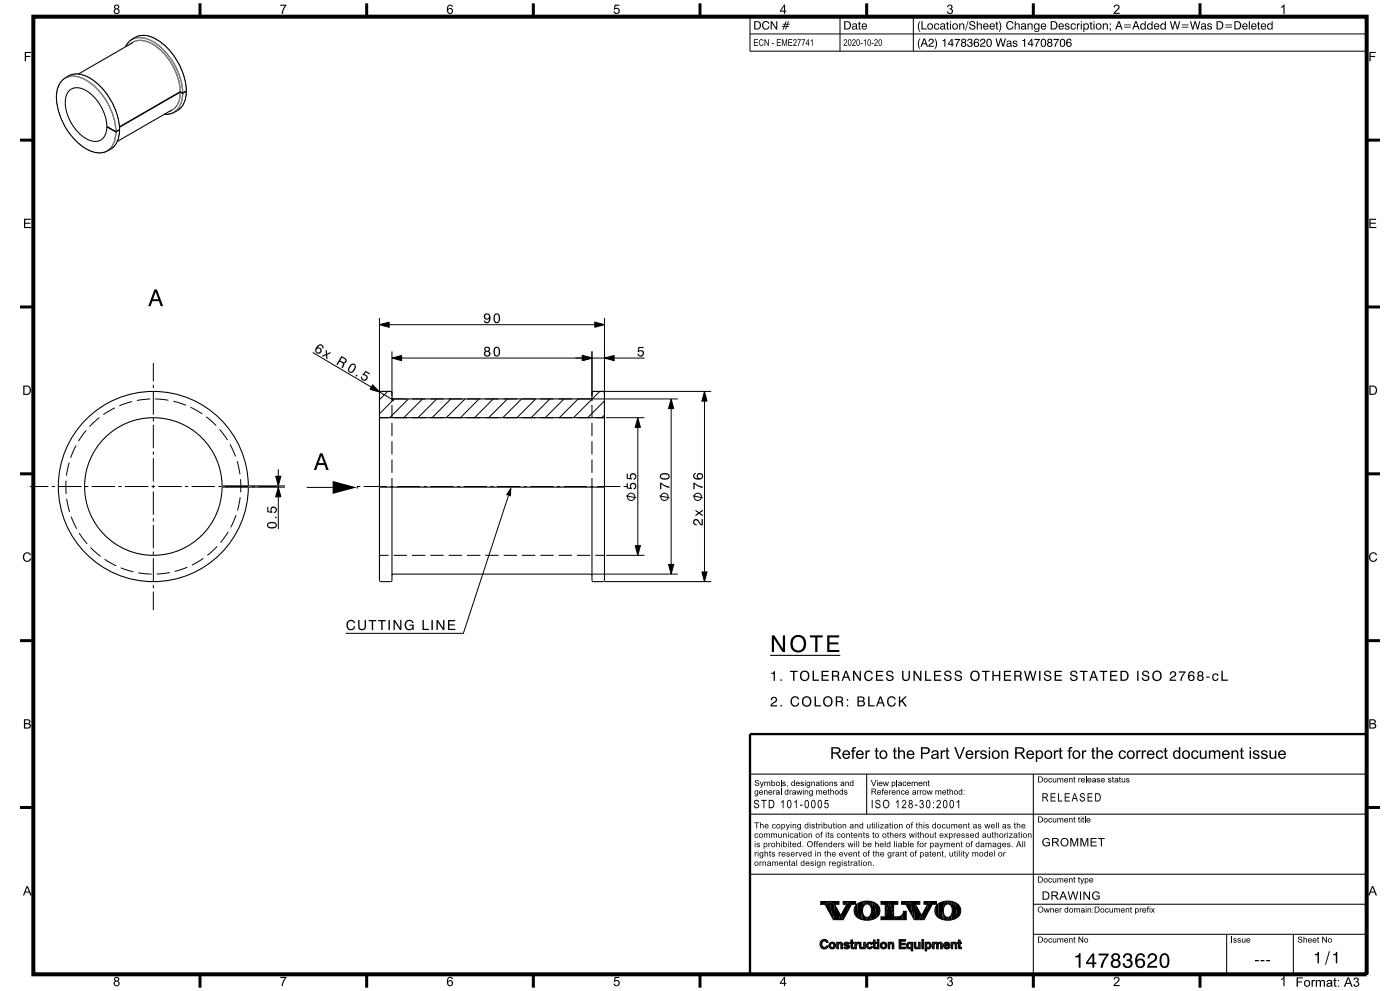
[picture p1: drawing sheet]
<svg xmlns="http://www.w3.org/2000/svg" width="420mm" height="297mm" viewBox="0 0 420 297" stroke-linecap="round" stroke-linejoin="round" font-family="sans-serif">
<g fill="#000">
<path d="M113.8 97.3l2.9-.8v1.6zM178.4 96.5l2.9 .8-2.9 .8zM111.8 115.4l2.1 2.1-2.9-.8zM117.6 107.3l2.9-.8v1.6zM174.7 106.5l2.9 .8-2.9 .8zM181.3 107.3l2.9-.8v1.6zM191.3 125.2l.8 2.9h-1.5zM201.3 119.6l.8 2.9h-1.5zM211.3 117.3l.8 2.9h-1.5zM82.7 142.7h1.6l-.8 2.9zM83.5 146l.8 2.9h-1.6zM99.8 144.1l7.2 2-7.2 1.9z"/>
<path d="M153.4 145.8l-.1 3-1.5-.5zM190.6 163.5h1.5l-.8 2.9zM200.6 169.2h1.5l-.8 2.9zM210.6 171.4h1.5l-.8 2.9zM251.7 270.2v.8zM253 270.2h1.9l-1.9 .8zM256.7 270.2v.8zM264.3 274.8v.8zM269.3 270.2v.8zM275.9 270.2v.8h-.6zM249.2 283.4l.1 .9zM251 282.4v1.9z"/>
<path d="M251.5 282.6v.9zM252.3 283.4v.9zM252.7 282.9v1.4zM255 282.4v.3zM255.3 282.4v.3zM255.8 282.4v.3zM255.7 281.7l.1 1.9zM256.2 282.4v.3zM256.1 284l.1 .3zM256.5 282.4v1.9zM258.3 282.4v1.1zM258.3 283.6v.8z"/>
<path d="M260.4 283.4l.2 .9-.2-.1zM261.8 282.4v.3zM262.1 282.4v.3zM262.5 282.4v.3zM262.5 281.7v1.9zM262.9 282.4v.3zM262.8 284l.1 .3zM264.6 283.4l.1 .9zM266.4 282.4v1.9zM266.9 282.6v.9zM267.7 283.4v.9zM268.1 282.9v1.4z"/>
<path d="M270.2 282.1v1.8zM272.4 282.5l.2-.1-.1 .8zM273.4 284.2v.8zM274.7 282.4v1.1zM274.7 283.6v.8zM278 282.4v.2zM278 284.2v.8zM279.8 282.4v1.9zM280.2 282.6v.9zM281 283.3v1zM282.2 283.3v1zM282.7 282.8v1.5z"/>
<path d="M285.3 282.4v1.9zM285.8 282.6v.9zM286.6 283.4v.9zM287 282.9v1.4zM287.3 282.4v.3zM287.6 282.4v.3zM288 282.4v.3zM288 281.7v1.9zM288.4 282.4v.3zM288.3 284l.1 .3z"/>
<path d="M246.2 270.2h2.7l-1.6 .8h-1.1z" fill-rule="evenodd"/>
<path d="M247.3 271l1.6-.8 .8 4.8-2.2-4z" fill-rule="evenodd"/>
<path d="M248.9 270.2l1.5 .8-.4 4.6-.3-.6z" fill-rule="evenodd"/>
<path d="M250.4 271l1.8 3.4-.7 1.2h-1.5z" fill-rule="evenodd"/>
<path d="M248.9 270.2h2.8v.8h-1.3z" fill-rule="evenodd"/>
<path d="M254 271l.2 2.4-1.2 2.2-.7-1.4z" fill-rule="evenodd"/>
<path d="M252.3 274.2l.7 1.4h-1.5z" fill-rule="evenodd"/>
<path d="M253 271l1.9-.8-.9 .8z" fill-rule="evenodd"/>
<path d="M256.3 272.1l.3 2.2a2.69 2.69 0 0 1-.3-2.2z" fill-rule="evenodd"/>
<path d="M256.9 271.1l.4-.3 .2 4.3-.9-.8-.3-2.2z" fill-rule="evenodd"/>
<path d="M254.9 270.2h1.8v.8h-1.2l-1.3 2.4-.2-2.4z" fill-rule="evenodd"/>
<path d="M257.3 270.8l1.8-.7-.8 5.4-.8-.4z" fill-rule="evenodd"/>
<path d="M259.1 270.1l.3 1.1a2.66 2.66 0 0 0-.5 2.6v1.9l-.6-.2z" fill-rule="evenodd"/>
<path d="M258.9 273.8l1.2 2-1.2-.1z" fill-rule="evenodd"/>
<path d="M259.6 274.8l.7 .1-.2 .9z" fill-rule="evenodd"/>
<path d="M259.1 270.1h1l-.2 .8-.5 .3z" fill-rule="evenodd"/>
<path d="M260.1 270.1h.6l-.1 .9-.7-.1z" fill-rule="evenodd"/>
<path d="M260.7 270.1l.6 .1-.3 1.2-.4-.4z" fill-rule="evenodd"/>
<path d="M261.4 273.6l-.2 2.1-1.1 .1 .2-.9a1.42 1.42 0 0 0 1.1-1.3z" fill-rule="evenodd"/>
<path d="M261.3 270.2l.6 .1-.5 2.6-.4-1.5z" fill-rule="evenodd"/>
<path d="M261.9 270.3l.4 .2 .7 4.5-1.8 .7z" fill-rule="evenodd"/>
<path d="M262.3 270.5a2.61 2.61 0 0 1 .7 4.5z" fill-rule="evenodd"/>
<path d="M264.3 270.2h2.5l-1.2 4.6v-3.8h-1.3z" fill-rule="evenodd"/>
<path d="M266.8 270.2l1.3 4.6h.5l-.5 .8h-3.8v-.8h1.3z" fill-rule="evenodd"/>
<path d="M266.8 270.2h2.5v.8h-1.2v3.8z" fill-rule="evenodd"/>
<path d="M268.6 274.8l1.5-.2 .8-.8-.2 1.8h-2.6z" fill-rule="evenodd"/>
<path d="M270.5 270.2h2.6l-1.6 .8h-1z" fill-rule="evenodd"/>
<path d="M271 273.1h.5v2.5h-.8z" fill-rule="evenodd"/>
<path d="M271.5 271l1.6-.8 .8 4.8-2.2-4z" fill-rule="evenodd"/>
<path d="M273.1 270.2h2.8l-.6 .8h-.7l-.3 4.6-.4-.6z" fill-rule="evenodd"/>
<path d="M274.6 271l1.9 3.4-.8 1.2h-1.4z" fill-rule="evenodd"/>
<path d="M278.3 271l.1 2.4-1.2 2.2-.7-1.4z" fill-rule="evenodd"/>
<path d="M276.5 274.2l.7 1.4h-1.5z" fill-rule="evenodd"/>
<path d="M277.2 270.2h1.9l-1 .8h-.9z" fill-rule="evenodd"/>
<path d="M280.6 272.1l.2 2.2a2.69 2.69 0 0 1-.2-2.2z" fill-rule="evenodd"/>
<path d="M281.2 271.1l.3-.3 .2 4.3-.9-.8-.2-2.2z" fill-rule="evenodd"/>
<path d="M279.1 270.2h1.9v.8h-1.3l-1.3 2.4-.1-2.4z" fill-rule="evenodd"/>
<path d="M281 270.2v.8z" fill-rule="evenodd"/>
<path d="M281.5 270.8l1.8-.7-.7 5.4-.9-.4z" fill-rule="evenodd"/>
<path d="M283.3 270.1l.4 1.1a2.68 2.68 0 0 0-.6 2.6v1.9l-.5-.2z" fill-rule="evenodd"/>
<path d="M283.1 273.8l1.2 2-1.2-.1z" fill-rule="evenodd"/>
<path d="M283.8 274.8l.8 .1-.3 .9z" fill-rule="evenodd"/>
<path d="M283.3 270.1h1l-.2 .8-.4 .3z" fill-rule="evenodd"/>
<path d="M284.3 270.1h.7l-.2 .9-.7-.1z" fill-rule="evenodd"/>
<path d="M285 270.1l.6 .1-.3 1.2-.5-.4z" fill-rule="evenodd"/>
<path d="M285.6 273.6l-.2 2.1-1.1 .1 .3-.9a1.42 1.42 0 0 0 1-1.3z" fill-rule="evenodd"/>
<path d="M285.6 270.2l.5 .1-.4 2.6-.4-1.5z" fill-rule="evenodd"/>
<path d="M286.1 270.3l.5 .2 .6 4.5-1.8 .7z" fill-rule="evenodd"/>
<path d="M286.6 270.5a2.61 2.61 0 0 1 .6 4.5z" fill-rule="evenodd"/>
<path d="M246.3 282l.2-.2-.1 2.3-.4-1.1z" fill-rule="evenodd"/>
<path d="M246.5 281.8l.3-.1v.5l-.4 1.9z" fill-rule="evenodd"/>
<path d="M246.6 282.9l.3 .9v.6l-.5-.3z" fill-rule="evenodd"/>
<path d="M246.8 281.7l.5-.2v.5l-.5 .2z" fill-rule="evenodd"/>
<path d="M246.9 283.8l.4 .1 .3 .5h-.7z" fill-rule="evenodd"/>
<path d="M247.3 281.5l.4 .1 .1 .6-.5-.2z" fill-rule="evenodd"/>
<path d="M247.3 283.9l.6-.2-.1 .6-.2 .1z" fill-rule="evenodd"/>
<path d="M247.7 281.6l.5 .3-.2 .5z" fill-rule="evenodd"/>
<path d="M248.2 281.9l.2 .5h-.4z" fill-rule="evenodd"/>
<path d="M248 283.4v.8l-.2 .1z" fill-rule="evenodd"/>
<path d="M248 283.4l.4 .2-.4 .6z" fill-rule="evenodd"/>
<path d="M248.4 283.6v.2z" fill-rule="evenodd"/>
<path d="M249 282.6l.2-.1-.1 1.7-.4-.8z" fill-rule="evenodd"/>
<path d="M249.4 282.4l.3-.1 .1 .5-.5 .2z" fill-rule="evenodd"/>
<path d="M249.2 282.5l.2-.1-.2 1 .1 .9-.2-.1z" fill-rule="evenodd"/>
<path d="M249.2 283.7l.5 .7-.4-.1z" fill-rule="evenodd"/>
<path d="M249.5 283.9h.5l-.1 .5h-.2z" fill-rule="evenodd"/>
<path d="M249.7 282.3l.5 .2-.1 .5z" fill-rule="evenodd"/>
<path d="M250.2 283.4l.2 .7-.5 .3z" fill-rule="evenodd"/>
<path d="M250.2 282.5l.5 .9-.3 .7-.3-1.1z" fill-rule="evenodd"/>
<path d="M251 282.4h.3v1.9h-.3z" fill-rule="evenodd"/>
<path d="M251.5 282.4v1.9z" fill-rule="evenodd"/>
<path d="M251.3 282.4h.2v1.9h-.2z" fill-rule="evenodd"/>
<path d="M251.6 282.6l-.1 .7z" fill-rule="evenodd"/>
<path d="M251.7 282.5l.4-.2v.6l-.5 .1z" fill-rule="evenodd"/>
<path d="M252.1 282.3l.2 .1v.8z" fill-rule="evenodd"/>
<path d="M252.3 282.4l.2 .1v1.8h-.2z" fill-rule="evenodd"/>
<path d="M252.5 282.5l.2 .4v1.4h-.2z" fill-rule="evenodd"/>
<path d="M253.3 282.6l.2-.1 .2 1-.5-.4z" fill-rule="evenodd"/>
<path d="M253.1 284l.3-.2-.1 .4z" fill-rule="evenodd"/>
<path d="M253.4 283.8l.6 .2v.4l-.5-.1z" fill-rule="evenodd"/>
<path d="M253.4 283.8l.1 .5-.2-.1z" fill-rule="evenodd"/>
<path d="M253.7 282.4l.3-.1-.3 .5z" fill-rule="evenodd"/>
<path d="M253.5 282.5l.2-.1v1.1z" fill-rule="evenodd"/>
<path d="M254 282.3l.2 .1 .1 .4-.5-.1z" fill-rule="evenodd"/>
<path d="M253.7 283l.3 .1 .2 .5-.5-.1z" fill-rule="evenodd"/>
<path d="M254 284l.3-.1v.5h-.3z" fill-rule="evenodd"/>
<path d="M254.5 283.2a.56 .56 0 0 1 .4 .5 .56 .56 0 0 1-.4 .6z" fill-rule="evenodd"/>
<path d="M254 283.1l.5 .1-.2 .5z" fill-rule="evenodd"/>
<path d="M254.2 282.4l.3 .1v.5z" fill-rule="evenodd"/>
<path d="M254.4 283.8l.1 .5-.2 .1z" fill-rule="evenodd"/>
<path d="M254.5 282.5l.3 .3-.3 .2z" fill-rule="evenodd"/>
<path d="M255 282.4l.2 .3z" fill-rule="evenodd"/>
<path d="M255.2 282.4l.1 .3z" fill-rule="evenodd"/>
<path d="M255.3 281.7v2.3z" fill-rule="evenodd"/>
<path d="M255.3 281.7h.2l.3 2.7-.5-.3z" fill-rule="evenodd"/>
<path d="M255.8 281.7v1.9z" fill-rule="evenodd"/>
<path d="M255.5 281.7h.2l.1 2.7z" fill-rule="evenodd"/>
<path d="M255.8 283.9v.5z" fill-rule="evenodd"/>
<path d="M255.8 282.4h.2v.3h-.2z" fill-rule="evenodd"/>
<path d="M255.9 283.9l.2 .1 .1 .3-.4 .1z" fill-rule="evenodd"/>
<path d="M256 282.4h.2v.3h-.2z" fill-rule="evenodd"/>
<path d="M256.5 282.4h.2v1.9h-.2z" fill-rule="evenodd"/>
<path d="M256.9 282.4v1.9z" fill-rule="evenodd"/>
<path d="M256.7 282.4h.2v1.9h-.2z" fill-rule="evenodd"/>
<path d="M257 282.6l-.1 1z" fill-rule="evenodd"/>
<path d="M257 282.6l.3-.2 .1 .4-.5 .4z" fill-rule="evenodd"/>
<path d="M257.3 282.4h.2v.4z" fill-rule="evenodd"/>
<path d="M257.8 282.4v1.5z" fill-rule="evenodd"/>
<path d="M258.1 282.4h.2v2l-.3-.2z" fill-rule="evenodd"/>
<path d="M257.8 282.4h.3l-.1 1.8z" fill-rule="evenodd"/>
<path d="M258.3 282.4v2z" fill-rule="evenodd"/>
<path d="M258.3 283.7l.4 .7h-.4z" fill-rule="evenodd"/>
<path d="M258.5 283.9l.5-.1-.1 .5-.2 .1z" fill-rule="evenodd"/>
<path d="M259.1 283.2v.9l-.2 .2z" fill-rule="evenodd"/>
<path d="M259.1 282.4v1.9z" fill-rule="evenodd"/>
<path d="M259.1 282.4h.3l-.1 1.9h-.2z" fill-rule="evenodd"/>
<path d="M259.6 282.4v1.9z" fill-rule="evenodd"/>
<path d="M259.4 282.4h.2v1.9h-.3z" fill-rule="evenodd"/>
<path d="M260.3 282.6l.1 1.6-.5-.8z" fill-rule="evenodd"/>
<path d="M260.3 282.6l.4-.2-.3 1.8z" fill-rule="evenodd"/>
<path d="M260.7 282.4h.5l.1 .6-.4-.2-.4 .2z" fill-rule="evenodd"/>
<path d="M260.4 283.4l.2 .4 .3 .2v.4l-.3-.1z" fill-rule="evenodd"/>
<path d="M260.9 284l.3-.2 .1 .5-.4 .1z" fill-rule="evenodd"/>
<path d="M261.4 282.5l.3 .4-.4 .2z" fill-rule="evenodd"/>
<path d="M261.2 282.4l.2 .1-.1 .6z" fill-rule="evenodd"/>
<path d="M261.4 283.6l.2 .1-.3 .6z" fill-rule="evenodd"/>
<path d="M261.6 283.7l.1 .1-.2 .3z" fill-rule="evenodd"/>
<path d="M261.8 282.4l.1 .3z" fill-rule="evenodd"/>
<path d="M261.9 282.4l.2 .3z" fill-rule="evenodd"/>
<path d="M262.1 281.7v2.3z" fill-rule="evenodd"/>
<path d="M262.1 281.7h.2l.3 2.7-.5-.3z" fill-rule="evenodd"/>
<path d="M262.5 281.7v1.9z" fill-rule="evenodd"/>
<path d="M262.3 281.7h.2l.1 2.7z" fill-rule="evenodd"/>
<path d="M262.5 283.9l.1 .5z" fill-rule="evenodd"/>
<path d="M262.5 282.4h.2v.3h-.2z" fill-rule="evenodd"/>
<path d="M262.6 283.9l.2 .1 .1 .3-.3 .1z" fill-rule="evenodd"/>
<path d="M262.7 282.4h.2v.3h-.2z" fill-rule="evenodd"/>
<path d="M263.2 282.4h.5v1.9h-.5z" fill-rule="evenodd"/>
<path d="M263.2 281.6h.5v.5h-.5z" fill-rule="evenodd"/>
<path d="M264.4 282.6l.2-.1-.1 1.7-.4-.8z" fill-rule="evenodd"/>
<path d="M264.8 282.4l.3-.1 .1 .5-.5 .2z" fill-rule="evenodd"/>
<path d="M264.6 282.5l.2-.1-.2 1 .1 .9-.2-.1z" fill-rule="evenodd"/>
<path d="M264.6 283.7l.5 .7-.4-.1z" fill-rule="evenodd"/>
<path d="M264.9 283.9h.5l-.1 .5h-.2z" fill-rule="evenodd"/>
<path d="M265.1 282.3l.5 .2-.1 .5z" fill-rule="evenodd"/>
<path d="M265.6 283.4l.2 .7-.5 .3z" fill-rule="evenodd"/>
<path d="M265.6 282.5l.5 .9-.3 .7-.3-1.1z" fill-rule="evenodd"/>
<path d="M266.4 282.4h.3v1.9h-.3z" fill-rule="evenodd"/>
<path d="M266.9 282.4v1.9z" fill-rule="evenodd"/>
<path d="M266.7 282.4h.2v1.9h-.2z" fill-rule="evenodd"/>
<path d="M267 282.6l-.1 .7z" fill-rule="evenodd"/>
<path d="M267.1 282.5l.4-.2v.6l-.5 .1z" fill-rule="evenodd"/>
<path d="M267.5 282.3l.2 .1v.8z" fill-rule="evenodd"/>
<path d="M267.7 282.4l.2 .1v1.8h-.2z" fill-rule="evenodd"/>
<path d="M267.9 282.5l.2 .4v1.4h-.2z" fill-rule="evenodd"/>
<path d="M269.7 281.6h2v.5h-1.5v1.8l-.5-.9z" fill-rule="evenodd"/>
<path d="M269.7 283l.5 .9h1.6v.4h-2.1z" fill-rule="evenodd"/>
<path d="M270.2 282.7h1.4v.4h-1.4z" fill-rule="evenodd"/>
<path d="M272.2 282.6l.2-.1v1.8l-.4-.9z" fill-rule="evenodd"/>
<path d="M272.6 282.4h.5l-.1 .4-.3 .1-.2 .3z" fill-rule="evenodd"/>
<path d="M272.4 283.4l.2 1-.2-.1z" fill-rule="evenodd"/>
<path d="M272.5 283.8l.3 .6h-.2z" fill-rule="evenodd"/>
<path d="M272.7 283.9h.4l.2-.3-.1 .7-.4 .1z" fill-rule="evenodd"/>
<path d="M273.1 282.4l.3 .2-.1 .5-.3-.3z" fill-rule="evenodd"/>
<path d="M273.4 282.4v1z" fill-rule="evenodd"/>
<path d="M273.4 283.4v1.6z" fill-rule="evenodd"/>
<path d="M273.4 282.4h.2v2.6h-.2z" fill-rule="evenodd"/>
<path d="M274.3 282.4v1.5z" fill-rule="evenodd"/>
<path d="M274.5 282.4h.2v2l-.3-.2z" fill-rule="evenodd"/>
<path d="M274.3 282.4h.2l-.1 1.8z" fill-rule="evenodd"/>
<path d="M274.7 282.4v2z" fill-rule="evenodd"/>
<path d="M274.8 283.7l.4 .7h-.5z" fill-rule="evenodd"/>
<path d="M275 283.9l.4-.1v.5l-.2 .1z" fill-rule="evenodd"/>
<path d="M275.6 283.2v.9l-.2 .2z" fill-rule="evenodd"/>
<path d="M275.6 282.4v1.9z" fill-rule="evenodd"/>
<path d="M275.6 282.4h.2v1.9h-.2z" fill-rule="evenodd"/>
<path d="M276 282.4v1.9z" fill-rule="evenodd"/>
<path d="M275.8 282.4h.2v1.9h-.2z" fill-rule="evenodd"/>
<path d="M276.5 282.4h.5v1.9h-.5z" fill-rule="evenodd"/>
<path d="M276.5 281.6h.5v.5h-.5z" fill-rule="evenodd"/>
<path d="M278 282.4v2.6z" fill-rule="evenodd"/>
<path d="M278 282.4v.2l.2-.2-.2 1z" fill-rule="evenodd"/>
<path d="M278 283.6l.2 .7-.2-.1z" fill-rule="evenodd"/>
<path d="M278.2 282.4h.6l-.2 .4-.6 .3z" fill-rule="evenodd"/>
<path d="M278.1 283.8l.2 .6z" fill-rule="evenodd"/>
<path d="M278.3 283.9h.4l.2-.3v.7l-.6 .1z" fill-rule="evenodd"/>
<path d="M278.8 282.4l.2 .1-.1 .9-.3-.6z" fill-rule="evenodd"/>
<path d="M279 282.5a1.15 1.15 0 0 1-.1 1.8z" fill-rule="evenodd"/>
<path d="M279.8 282.4h.2v1.9h-.2z" fill-rule="evenodd"/>
<path d="M280.2 282.4v1.9z" fill-rule="evenodd"/>
<path d="M280 282.4h.2v1.9h-.2z" fill-rule="evenodd"/>
<path d="M280.2 282.6l.3-.2-.2 .9z" fill-rule="evenodd"/>
<path d="M280.5 282.4l.3-.1 .1 .5-.5 .1z" fill-rule="evenodd"/>
<path d="M280.8 282.3l.2 1z" fill-rule="evenodd"/>
<path d="M281.1 282.4l.3 .2 .1 1.7h-.5z" fill-rule="evenodd"/>
<path d="M281 282.4v1.9z" fill-rule="evenodd"/>
<path d="M281.5 282.5l.3-.1-.3 1z" fill-rule="evenodd"/>
<path d="M281.5 282.5v1.8z" fill-rule="evenodd"/>
<path d="M281.8 282.4l.2-.1v.5h-.3z" fill-rule="evenodd"/>
<path d="M282 282.3l.3 .1 .1 1.9h-.2z" fill-rule="evenodd"/>
<path d="M282.3 282.4l.4 .4v1.5h-.3z" fill-rule="evenodd"/>
<path d="M283.3 282.6l.2 1.6-.4-.8z" fill-rule="evenodd"/>
<path d="M283.5 282.5l.3-.1-.2 .7h.4l-.4 .4z" fill-rule="evenodd"/>
<path d="M283.8 282.4h.5l-.1 .3-.6 .2z" fill-rule="evenodd"/>
<path d="M283.3 282.6l.2-.1 .2 1.8-.2-.1z" fill-rule="evenodd"/>
<path d="M283.6 283.5l.7-.4v.4z" fill-rule="evenodd"/>
<path d="M283.7 283.8l.4 .1 .3 .5-.7-.1z" fill-rule="evenodd"/>
<path d="M284.3 282.4l.7 1.1-.8-.8z" fill-rule="evenodd"/>
<path d="M284.1 283.9l.5-.2v.6l-.2 .1z" fill-rule="evenodd"/>
<path d="M284.6 283.7l.3 .2-.3 .4z" fill-rule="evenodd"/>
<path d="M284.9 283.9l-.1 .3z" fill-rule="evenodd"/>
<path d="M284.6 282.5l.4 1z" fill-rule="evenodd"/>
<path d="M284.3 283.1l.7 .4h-.7z" fill-rule="evenodd"/>
<path d="M285.3 282.4h.3v1.9h-.3z" fill-rule="evenodd"/>
<path d="M285.8 282.4v1.9z" fill-rule="evenodd"/>
<path d="M285.6 282.4h.2v1.9h-.2z" fill-rule="evenodd"/>
<path d="M285.9 282.6l-.1 .7z" fill-rule="evenodd"/>
<path d="M286 282.5l.4-.2v.6l-.5 .1z" fill-rule="evenodd"/>
<path d="M286.4 282.3l.2 .1v.8z" fill-rule="evenodd"/>
<path d="M286.6 282.4l.2 .1v1.8h-.2z" fill-rule="evenodd"/>
<path d="M286.8 282.5l.2 .4v1.4h-.2z" fill-rule="evenodd"/>
<path d="M287.3 282.4l.1 .3z" fill-rule="evenodd"/>
<path d="M287.4 282.4l.2 .3z" fill-rule="evenodd"/>
<path d="M287.6 281.7v2.3z" fill-rule="evenodd"/>
<path d="M287.6 281.7h.2l.3 2.7-.5-.3z" fill-rule="evenodd"/>
<path d="M288 281.7v1.9z" fill-rule="evenodd"/>
<path d="M287.8 281.7h.2l.1 2.7z" fill-rule="evenodd"/>
<path d="M288.1 283.9v.5z" fill-rule="evenodd"/>
<path d="M288 282.4h.2v.3h-.2z" fill-rule="evenodd"/>
<path d="M288.1 283.9l.2 .1 .1 .3-.3 .1z" fill-rule="evenodd"/>
<path d="M288.2 282.4h.2v.3h-.2z" fill-rule="evenodd"/>
</g>
<g fill="none" stroke="#000" stroke-width=".3">
<path d="M225 5h185v10.3h-185zM225 10.2h185M252 5v10.3M274 5v10.3M113.8 97.3l2.9-.8v1.6zM113.8 95.3v29.4M116.7 97.3h61.7M178.4 96.5l2.9 .8-2.9 .8zM181.3 95.3v29.4M45 119.6l-3.9 .4M46 108.8v5.5M46 115.3v1"/>
<path d="M46 117.3v7M46.5 119.6l4 .4M93.8 105.6l17.6 10.4M111.8 115.4l2.1 2.1-2.9-.8zM113.9 117.5l4.3 2.5M115.2 117.3h-1l-.4 .4M116.2 117.3h1.1l.3 .4M116.3 117.3l-2.5 2.5M117.6 107.3l2.9-.8v1.6zM117.6 105.3v13.4M118.3 119.6l-4.5 4.4M120.5 107.3h54.2"/>
<path d="M122.1 119.6h-4.1l-.4-.4v1.1M122.5 119.6l-5.6 5.6M123.6 119.6h4M126.8 119.6l-5.6 5.6M129.1 119.6h4M131 119.6l-5.6 5.6M134.6 119.6h4M135.3 119.6l-5.7 5.6M139.5 119.6l-5.6 5.6M140.1 119.6h4M143.7 119.6l-5.6 5.6M145.6 119.6h4"/>
<path d="M148 119.6l-5.6 5.6M151.1 119.6h4M152.2 119.6l-5.6 5.6M156.5 119.6l-5.6 5.6M156.6 119.6h4M160.7 119.6l-5.6 5.6h-4M162.1 119.6h4M165 119.6l-5.7 5.6M167.6 119.6h4M169.2 119.6l-5.6 5.6M173.1 119.6h4.1l.4-.4v1.1M173.4 119.6l-5.6 5.6"/>
<path d="M174.7 106.5l2.9 .8-2.9 .8zM177.6 107.3h3.7M177.6 105.3v13.4M177.7 119.6h25.6M179 117.3h-1l-.4 .4M179.9 117.3l-7.8 7.9M180 117.3h1.1l.2 .4M181.3 107.3l2.9-.8v1.6zM181.5 117.3h31.8M184.2 107.3h9.2M201.3 119.6l.8 2.9h-1.5zM211.3 117.3l.8 2.9h-1.5z"/>
<path d="M20.8 138.6l-.8 3.9M22.8 133.5l-1.6 3.7M25.9 129l-2.4 3.2M29.8 125.2l-2.9 2.7M34.5 122.2l-3.5 2.1M39.6 120.4l-3.8 1.2M46 125.3v1M46 127.3v7M46 135.3v1M46 137.3v7M52 120.3l3.8 1.2M57.2 122.1l3.4 1.9"/>
<path d="M61.9 124.9l3 2.7M65.9 128.7l2.3 3.2M69 133.2l1.7 3.6M71.1 138.2l.9 3.9M113.8 125.2h2.8M117.6 121.4v3.8M117.6 126.7v4M117.6 132.2v4M117.6 137.7v4M118.1 125.2h4M123.6 125.2h4M129.1 125.2h4"/>
<path d="M134.6 125.2h4M140.1 125.2h4M145.6 125.2h4M156.6 125.2h4M162.1 125.2h4M167.6 125.2h4M173.1 125.2h4M177.6 121.4v3.8M177.6 126.7v4M177.6 132.2v4M177.6 137.7v4M178.6 125.2h2.7"/>
<path d="M181.3 124.4l-.8 .8M181.3 120.1l-5 5.1M181.8 125.2h11.5M191.3 128.1v35.4M191.3 125.2l.8 2.9h-1.5zM201.3 122.5v46.7M211.3 120.2v51.2M8.9 145.8h5.6M15.5 145.8h1M17.5 145.8h7M19.8 144v4M20 149.5l.9 3.9"/>
<path d="M21.4 154.8l1.6 3.7M23.8 159.8l2.3 3.2M25.5 145.8h1M27.5 145.8h7M35.5 145.8h1M37.5 145.8h7M45.5 145.8h1M46 145.3v1M46 147.3v7M46 155.3v1M46 157.3v7M47.5 145.8h7"/>
<path d="M55.5 145.8h1M57.5 145.8h7M65.5 145.8h1M67.5 145.8h7M68.5 159.4l-2.3 3.2M70.8 154.4l-1.6 3.7M72 149l-.7 4M72.2 143.6v2M72.2 146v1.6M74.6 146h10.9M74.6 145.6h10.9M75.5 145.8h1"/>
<path d="M77.5 145.8h5.5M82.7 142.7h1.6l-.8 2.9zM83.5 140.6v2.1M83.5 145.6v.4M83.5 148.9v9.6M83.5 146l.8 2.9h-1.6zM92 146.1h7.8M107.1 145.8h1M109.1 145.8h7M117.1 145.8h1M117.6 143.2v2.8M119.1 145.8h7"/>
<path d="M127.1 145.8h1M129.1 145.8h7M137.1 145.8h1M139.1 145.8h7M147.1 145.8h1M149.1 145.8h7M152.5 148.6l-13.5 41.2h-35.3M157.1 145.8h1M159.1 145.8h7M167.1 145.8h1M169.1 145.8h7M177.1 145.8h1"/>
<path d="M177.6 143.2v2.8M179.1 145.8h7M187.1 145.8h1M187.8 148.6l3 .6M197.8 148.6l3 .6M207.8 148.6l3 .6M27.2 164.1l3 2.6M31.4 167.6l3.5 2M36.2 170.2l3.8 1.2M41.5 171.7l4 .4M46 165.3v1M46 167.3v7"/>
<path d="M46 175.3v1M46 177.3v5.6M51 171.6l-4 .4M56.2 170l-3.8 1.3M61 167.3l-3.4 2.1M65.2 163.7l-3 2.7M113.8 166.4h2.8M118.1 166.4h4M123.6 166.4h4M129.1 166.4h4M134.6 166.4h4M140.1 166.4h4"/>
<path d="M145.6 166.4h4M151.1 166.4h4M156.6 166.4h4M162.1 166.4h4M167.6 166.4h4M173.1 166.4h4M177.7 172.1h25.6M178.6 166.4h2.7M181.5 174.3h31.8M181.8 166.4h11.5M190.6 163.5h1.5l-.8 2.9zM200.6 169.2h1.5l-.8 2.9z"/>
<path d="M210.6 171.4h1.5l-.8 2.9zM246.2 270.2h5.5v.8h-1.3l1.8 3.4 1.8-3.4h-1v-.8h3.7v.8h-1.2l-2.5 4.6h-3l-2.5-4.6h-1.3zM246.2 270.2h2.7M251 272.2l-1.8 1.9M253.1 270.2l-.1 .1M257 271.1a5.1 5.1 0 0 1 6.4 .2 2.75 2.75 0 0 1 .3 2.9 2.75 2.75 0 0 1-2.5 1.5 4.5 4.5 0 0 1-4.7-1.5l-.2-1.8zM259.5 271.1a1.25 1.25 0 0 1 1.3 0 1.25 1.25 0 0 1 .6 1.2 1.95 1.95 0 0 1-1.3 2.6 2.18 2.18 0 0 1-.6-3.8zM264.3 270.2h5v.8h-1.2v3.8a2.13 2.13 0 0 0 2.9-1.7h.9v2.5h-7.6v-.8h1.3v-3.8h-1.3zM270.5 270.2h5.4v.8h-1.3l1.9 3.4 1.8-3.4h-1.1v-.8h3.8v.8h-1.3l-2.5 4.6h-2.9l-2.6-4.6h-1.2zM270.5 270.2h2.6M281.2 271.1a5.1 5.1 0 0 1 6.5 .2 2.74 2.74 0 0 1 .2 2.9 2.74 2.74 0 0 1-2.5 1.5 4.5 4.5 0 0 1-4.6-1.5l-.3-1.8zM283.7 271.1a1.25 1.25 0 0 1 1.3 0 1.25 1.25 0 0 1 .6 1.2 1.95 1.95 0 0 1-1.3 2.6 2.18 2.18 0 0 1-.6-3.8z"/>
<path d="M310 271h100M310 280h100M368 280v12M388 280v12M246.3 282a1.21 1.21 0 0 1 1.2-.5 1.21 1.21 0 0 1 .9 .9h-.4a.76 .76 0 0 0-1-.4 .76 .76 0 0 0-.4 1 .77 .77 0 0 0 .5 .9 .77 .77 0 0 0 .9-.5l.5 .2a1.36 1.36 0 0 1-2.1 .5 1.36 1.36 0 0 1-.1-2.1zM251 282.4h.5v.2a.77 .77 0 0 1 1.1-.1 .77 .77 0 0 1 .1 1v.8h-.4v-1.1l-.3-.4a.51 .51 0 0 0-.5 .7v.8h-.5zM253.4 282.5a.97 .97 0 0 1 1.4 .3l-.3 .2a.45 .45 0 0 0-.4-.3 .45 .45 0 0 0-.5 .2l.1 .1a1.02 1.02 0 0 1 1.2 .7 .97 .97 0 0 1-.8 .7 .97 .97 0 0 1-1-.4l.3-.2a.47 .47 0 0 0 .5 .2 .47 .47 0 0 0 .4-.3l-1.1-.4v-.5zM255.3 281.7h.5v.7h.4v.3h-.4v1.2h.4v.4l-.9-.2v-1.4h-.3v-.3h.3zM256.5 282.4h.4v.3l.6-.3v.4a1.27 1.27 0 0 0-.6 1.5h-.4zM257.8 282.4h.5v1.2a.41 .41 0 0 0 .4 .3 .41 .41 0 0 0 .4-.4v-1.1h.5v1.9h-.5v-.2l-.7 .3a1.54 1.54 0 0 1-.6-2zM260.1 282.8a.9 .9 0 0 1 .9-.5 .9 .9 0 0 1 .7 .6l-.3 .2a.54 .54 0 0 0-.8-.2 .54 .54 0 0 0-.1 .8 .54 .54 0 0 0 .7 .1l.2-.2 .3 .2a.97 .97 0 0 1-1.4 .4 .97 .97 0 0 1-.2-1.4zM262.1 281.7h.4v.7h.4v.3h-.4v1.2h.4v.4l-.8-.2v-1.4h-.3v-.3h.3z"/>
<path d="M263.2 282.4h.5v1.9h-.5zM263.2 281.6h.5v.5h-.5zM266.4 282.4h.5v.2a.77 .77 0 0 1 1.1-.1 .77 .77 0 0 1 .1 1v.8h-.4v-1.1l-.3-.4a.51 .51 0 0 0-.5 .7v.8h-.5zM269.7 281.6h2v.5h-1.5v.6h1.4v.4h-1.4v.8h1.6v.4h-2.1zM272.3 282.5l.4-.1 .7 .2v-.2h.4v2.6h-.4v-.8l-.7 .2a1.09 1.09 0 0 1-.4-1.9zM272.5 283a.53 .53 0 0 1 .8 0 .53 .53 0 0 1-.1 .8 .53 .53 0 0 1-.7-.1zM273.7 282.4v2.6M273.8 282.4v2.6M274.3 282.4h.4l.1 1.4a.44 .44 0 0 0 .5 .1 .44 .44 0 0 0 .3-.4v-1.1h.4v1.9h-.4v-.2l-.7 .3a1.55 1.55 0 0 1-.6-2zM276.5 282.4h.5v1.9h-.5zM276.5 281.6h.5v.5h-.5zM277.5 282.4v2.6"/>
<path d="M277.5 282.4h.5v.2a.93 .93 0 0 1 1.4 .8 .93 .93 0 0 1-1.4 .8v.8h-.5zM277.6 282.4v2.6M279.8 282.4h.4v.2a.72 .72 0 0 1 1.2 0 .8 .8 0 0 1 1.1-.1 .8 .8 0 0 1 .2 1.1v.7h-.5v-1.1l-.2-.4a1.13 1.13 0 0 0-.5 1.5h-.5v-1.1l-.2-.4a1.16 1.16 0 0 0-.6 1.5h-.4zM283.5 282.5a.98 .98 0 0 1 1.1 0 .98 .98 0 0 1 .4 1h-1.5l.5 .4 .6-.2 .4 .2a1.05 1.05 0 0 1-1.7 .2 1.05 1.05 0 0 1 .2-1.6zM283.8 282.8a.44 .44 0 0 1 .7 .3h-.9zM285.3 282.4h.5v.2a.77 .77 0 0 1 1.1-.1 .77 .77 0 0 1 .1 1v.8h-.4v-1.1l-.3-.4a.51 .51 0 0 0-.5 .7v.8h-.5zM287.6 281.7h.4v.7h.4v.3h-.4l.1 1.2h.3v.4l-.8-.2v-1.4h-.3v-.3h.3zM385 292.6h.1M385 292h.1"/>
<circle cx="189.3" cy="148.9" r="1.1"/>
<circle cx="199.3" cy="148.9" r="1.1"/>
<circle cx="209.3" cy="148.9" r="1.1"/>
<circle cx="249.6" cy="283.4" r=".56"/>
<circle cx="249.6" cy="283.4" r="1.02"/>
<circle cx="265" cy="283.4" r=".56"/>
<circle cx="265.1" cy="283.4" r="1.02"/>
<circle cx="278.5" cy="283.4" r=".54"/>
</g>
<path d="M271.7 273.1v2.5M277.8 282.4v2.6" fill="none" stroke="#000" stroke-width=".4"/>
<g fill="#000">
<path d="M7.4 15.6h1.9v.3h-1.5v.9h1.3v.3h-1.3v1.3h-.4zM84.1 1.4h1.8l-.8 1.7-.3 1.1h-.3l.1-.6 .9-1.9h-1.4zM184.4 1.4h1.4v.3h-1.1l-.2 .8a.93 .93 0 0 1 1.3 .4 .93 .93 0 0 1-.6 1.3 .93 .93 0 0 1-1.1-.8h.3l.2 .4a.63 .63 0 0 0 1-.5 .63 .63 0 0 0-.9-.6l-.6 .1zM284.3 1.6a.76 .76 0 0 1 1.2-.1 .76 .76 0 0 1-.1 1.2 .88 .88 0 0 1 0 1.5 .88 .88 0 0 1-1.3-.8h.3l.5 .5 .6-.3-.1-.6-.6-.2v-.3a.5 .5 0 0 0 .6-.6l-.5-.3-.4 .5h-.4zM334.3 1.6a.94 .94 0 0 1 1.5 .3 .94 .94 0 0 1-.7 1.4l-.6 .5h1.4v.4h-1.9l.2-.5 1.3-1.4v-.4l-.6-.3-.5 .6h-.3zM384.3 2.1l1.1-.7v2.8h-.4v-2.2l-.7 .4zM410.8 15.6h1.9v.3h-1.5v.9h1.3v.3h-1.3v1.3h-.4zM20.7 27l.6-.4 .2 .2a5.7 5.7 0 0 0-1.4 6.6 12.9 12.9 0 0 0 7 8.6 3.6 3.6 0 0 0 3-.1l.2 .2a6 6 0 0 1-6.7-2.1 13.1 13.1 0 0 1-4-10.8l.6-1.6zM21.3 26.6a5.5 5.5 0 0 1 6.1 1.4l1.5 1.6-.2 .3a7.2 7.2 0 0 0-6.6-3.3l-.6 .2zM28.9 29.6l.3 .4a13.9 13.9 0 0 1 3 7.9l-.3-.1a13.8 13.8 0 0 0-3.2-7.9zM18.8 24a6.1 6.1 0 0 1 7.6 .4 19.6 19.6 0 0 1 8.3 15 20 20 0 0 0-9.4-15.5 5.1 5.1 0 0 0-7.5 1.7 14.2 14.2 0 0 0 1.8 12.3 14.2 14.2 0 0 0 9.8 7.8 5 5 0 0 0 5.1-5.2l.1-1a5.3 5.3 0 0 1-2.3 5.5 5.3 5.3 0 0 1-6-.1 18.9 18.9 0 0 1-9.2-17.4 6 6 0 0 1 1.7-3.5zM19.6 23.2a7.4 7.4 0 0 1 7.9 1.7 20 20 0 0 1 7.4 14.5 20.3 20.3 0 0 0-9.5-15.7 6.6 6.6 0 0 0-5.8-.5z"/>
<path d="M20.5 22.7a7.4 7.4 0 0 1 8 1.7 20 20 0 0 1 7.4 14.4 20.3 20.3 0 0 0-9.6-15.6 6.6 6.6 0 0 0-5.8-.5zM35.7 38.9l.3 .1zM35.7 38.7l.3 .2zM49.3 34.1a4.7 4.7 0 0 0 2.9-.6l.2 .3a4.9 4.9 0 0 1-3.1 .6zM54.6 27.9a5.2 5.2 0 0 1-5.2 6.3v-.1a4.6 4.6 0 0 0 5-4.3zM54.1 27.7a5.1 5.1 0 0 1-3.4 5.8v-.1a4.7 4.7 0 0 0 3.4-4.8zM53.9 27.7a5.6 5.6 0 0 1-2.3 5.3 6.2 6.2 0 0 0 2.3-5.3zM54.9 27.9a6.1 6.1 0 0 1-2.6 5.8 6.7 6.7 0 0 0 2.6-5.8zM55.8 27.4a6.1 6.1 0 0 1-2.5 5.8 6.7 6.7 0 0 0 2.5-5.8zM39.9 12.7a6.8 6.8 0 0 1 7.3 1.5 18.4 18.4 0 0 1 6.8 13.4 18.7 18.7 0 0 0-8.8-14.5 6.1 6.1 0 0 0-5.3-.4zM39 13.2a5 5 0 0 1 6.4-.4 18.4 18.4 0 0 1 8.9 14.8 19 19 0 0 0-9-14.7 5.3 5.3 0 0 0-6.3 .3zM38.5 12.7a4.9 4.9 0 0 1 5.8-.9 19.1 19.1 0 0 1 10.4 16 20 20 0 0 0-9.4-15.4 5.3 5.3 0 0 0-6.7 .4l-.8 1.2z"/>
<path d="M39.6 11.7a7.4 7.4 0 0 1 8 1.7 20 20 0 0 1 7.4 14.4 20.3 20.3 0 0 0-9.6-15.7 6.6 6.6 0 0 0-5.8-.4zM40.5 11.1a7.4 7.4 0 0 1 8 1.7 20 20 0 0 1 7.4 14.5 20.3 20.3 0 0 0-9.5-15.7 6.6 6.6 0 0 0-5.9-.5zM55.7 27.3l.3 .1zM55.7 27.3l.3-.1 .1 .1zM31.9 38l.3 .1-.4 2.1-.6 1.2-.9 .7-.2-.2 .9-.8 .6-1zM34.8 39.5a6.1 6.1 0 0 1-2.5 5.8 6.7 6.7 0 0 0 2.5-5.8zM35.8 39a6.1 6.1 0 0 1-2.6 5.8 6.7 6.7 0 0 0 2.6-5.8zM7.2 65.6h2v.3h-1.6v.8h1.5v.4h-1.5v.9h1.7v.4h-2.1zM410.8 65.6h2v.3h-1.6v.8h1.5v.4h-1.5v.9h1.7v.4h-2.1zM191.5 104h1.6v.3h-1.3l-.1 .8 .9-.1a1 1 0 0 1 .5 1.3 1 1 0 0 1-1.3 .5l-.6-.7h.4a.66 .66 0 0 0 1 .3 .66 .66 0 0 0 0-1.1 .66 .66 0 0 0-1 .2h-.3zM7.2 165.9a1.21 1.21 0 0 1 2.1 .4h-.4a.83 .83 0 0 0-.8-.5 .83 .83 0 0 0-.8 .6v.5a.93 .93 0 0 0 .3 1 .93 .93 0 0 0 1.1 0l.3-.5 .3 .1a1.34 1.34 0 0 1-1.8 .7 1.34 1.34 0 0 1-.5-1.9zM411.1 165.9a1.21 1.21 0 0 1 2 .4h-.4a.83 .83 0 0 0-.8-.5 .83 .83 0 0 0-.7 .6l-.1 .5a.93 .93 0 0 0 .3 1 .93 .93 0 0 0 1.1 0l.3-.5 .4 .1a1.34 1.34 0 0 1-1.9 .7 1.34 1.34 0 0 1-.5-1.9z"/>
<path d="M226.5 234a.68 .68 0 0 1 .7-.3 .68 .68 0 0 1 .5 .6h-.2a.33 .33 0 0 0-.4-.3 .33 .33 0 0 0-.2 .4 .63 .63 0 0 1 .7 .3 .63 .63 0 0 1-.1 .8 .74 .74 0 0 1-1.1-.5h.2a.44 .44 0 0 0 .5 .4 .44 .44 0 0 0 .4-.5 .97 .97 0 0 1-1-.9zM228 234.3h.2l.3 1 .4-1h.2l-.6 1.6-.3 .2-.1-.2 .3-.3zM229.2 236.9l.2 .1 .7-.1 .2 1.3h-.3v-1l-.2-.2-.3 .3-.1 .9h-.2zM229.3 234.3l.2 .2a.41 .41 0 0 1 .4-.2 .41 .41 0 0 1 .4 .2l.4-.2 .3 .1 .1 1.2h-.2l-.1-1-.2-.1-.3 .2v.9h-.2v-.9l-.3-.2-.2 .1-.1 1h-.2zM232 236.9l.2 .1 .5-.1-.4 .3-.1 1h-.2zM234.2 233.8h.2v1.8h-.2zM234.2 236.4h.2v1.8h-.2zM234.7 234.4l.6-.1 .4 .3-.5-.1-.3 .2a.51 .51 0 0 1 .7 .2 .51 .51 0 0 1-.2 .7l-.7-.2v-.2l.5 .2 .3-.2-.6-.3zM236.1 235.4h.2l-.2 .6zM236.9 236.9l.2 .1 .4-.1-.4 .3v1h-.2zM238.9 236.9h.2l.3 1 .3-1h.2l.3 1 .3-1h.2l-.4 1.3h-.2l-.3-1-.2 1h-.3zM240.2 234.4l.5-.1 .4 .3-.5-.1-.2 .2a.51 .51 0 0 1 .6 .2 .51 .51 0 0 1-.2 .7l-.6-.2-.1-.2 .6 .2 .3-.2-.6-.3z"/>
<path d="M241.4 236.9l.2 .1 .7-.1 .2 1.3h-.3v-1l-.2-.2-.3 .3-.1 .9h-.2zM243.4 234.3l.2 .2 .7-.2 .2 1.3h-.3v-1l-.2-.1-.4 .2v.9h-.2zM244.9 236.9l.2 .2a.42 .42 0 0 1 .4-.3 .42 .42 0 0 1 .3 .3l.5-.3 .3 .2 .1 1.2h-.3v-1l-.2-.2-.3 .2v1h-.3v-.9l-.2-.3-.3 .2v1h-.2zM246.2 234l.3-.2v.5h.2v.2h-.2v.7l.2 .4-.4-.1-.1-1h-.2zM248.8 234.3l.3 .2 .6-.2 .2 1.3h-.2v-1l-.3-.1-.3 .2v.9h-.3zM248.4 236.5l.2-.1v.5h.3v.2h-.3v.7l.3 .4-.4-.1-.1-1h-.2zM249.1 236.4h.2v.6l.5-.2 .3 .3 .1 1.1h-.3v-.9l-.2-.3-.3 .2-.1 1h-.2zM250.2 234.4l.6-.1 .3 .3-.4-.1-.3 .2a.51 .51 0 0 1 .6 .2 .51 .51 0 0 1-.2 .7l-.6-.2v-.2l.5 .2 .3-.2-.6-.3zM253.3 237l.5-.2 .4 .4-.5-.2-.2 .3a.51 .51 0 0 1 .6 .2 .51 .51 0 0 1-.2 .7l-.6-.3-.1-.1 .6 .2 .2-.2-.6-.3zM253.6 234.3l.2 .2 .7-.2 .1 1.3h-.2v-1l-.2-.1-.4 .2v.9h-.2zM261.2 233.8h.3l.6 1.6 .6-1.6h.2l-.7 1.8h-.2zM264.8 236.4h.4l-.3 .2v.3h.3v.2h-.3v1.1h-.2v-1.1l-.2-.2h.2z"/>
<path d="M264.9 234.3h.2l.3 1 .3-1h.2l.2 1 .3-1h.3l-.4 1.3h-.3l-.2-1-.3 1h-.2zM266.7 236.9l.3 .1 .4-.1-.4 .3v1h-.3zM268.9 233.8h.3v1.8h-.3zM269 236.9l.2 .1 .7-.1 .1 1.3h-.2v-1l-.3-.2-.3 .3v.9h-.2zM270.4 237a.55 .55 0 0 1 .6-.2 .55 .55 0 0 1 .4 .5l-.7-.2a.55 .55 0 0 0 .1 .9l.6-.3a.63 .63 0 0 1-.9 .4 .63 .63 0 0 1-.1-1.1zM270.9 234.5a.55 .55 0 0 1 .6-.2 .55 .55 0 0 1 .4 .4l-.7-.2a.55 .55 0 0 0 .1 .9l.6-.3a.63 .63 0 0 1-.9 .4 .63 .63 0 0 1-.1-1zM273.5 234.3l.2 .2a.41 .41 0 0 1 .4-.2 .41 .41 0 0 1 .4 .2l.4-.2 .3 .1 .1 1.2h-.2l-.1-1-.2-.1-.3 .2v.9h-.2v-.9l-.3-.2-.2 .1-.1 1h-.2zM275.1 236.9l.2 .1 .5-.1-.4 .3v1h-.3zM275.9 236.9l.3 .1 .4-.1-.4 .3v1h-.3zM277 234.3l.3 .2 .6-.2 .2 1.3h-.2l-.1-1-.2-.1-.3 .2v.9h-.3zM278 236.9h.2l.3 1 .3-1h.2l.3 1 .3-1h.2l-.4 1.3h-.3l-.2-1-.3 1h-.2zM278.5 234l.2-.2v.5h.2l-.2 .2v.7l.2 .4-.4-.1v-1h-.2z"/>
<path d="M280.6 236.9l.2 .2a.42 .42 0 0 1 .4-.3 .42 .42 0 0 1 .4 .3l.4-.3 .4 .2v1.2h-.2v-1l-.3-.2-.3 .2v1h-.2v-.9l-.2-.3-.3 .2-.1 1h-.2zM284.2 236.5l.2-.1v.5h.2v.2h-.2v.7l.2 .4-.4-.1v-1h-.2zM284.9 236.4h.2v.6l.4-.2 .4 .3v1.1h-.2v-.9l-.3-.3-.3 .2v1h-.2zM314.7 233.4l.6-.2 .3 .4-.7-.2a.55 .55 0 0 0 .1 .9l.6-.2a.62 .62 0 0 1-.9 .3 .62 .62 0 0 1 0-1zM315.8 233.2h.3v.9l.2 .2 .3-.2v-.9h.3v1.3h-.3v-.2l-.6 .2zM317.2 233.2l.2 .2a.41 .41 0 0 1 .4-.2 .41 .41 0 0 1 .4 .2l.4-.2 .3 .1 .1 1.2h-.3v-1l-.2-.1-.3 .2v.9h-.2v-.8l-.3-.3-.2 .2-.1 .9h-.2zM320.7 233.2l.3 .2 .6-.2 .2 1.3h-.3v-1l-.2-.1-.3 .2v.9h-.3zM322.1 232.9l.3-.2v.5h.2v.2h-.2v.7l.2 .4-.4-.1-.1-1h-.1zM323.5 233.2l.2 .2 .5-.2-.4 .3v1h-.3zM325.8 232.7h.2v1.8h-.2zM329.1 233.4l.5-.2 .4 .3-.5-.1-.2 .2a.51 .51 0 0 1 .6 .3 .51 .51 0 0 1-.2 .6l-.6-.2-.1-.2 .6 .2 .3-.2-.7-.3zM332.4 233.4l.6-.2 .4 .3-.5-.1-.3 .2a.51 .51 0 0 1 .6 .3 .51 .51 0 0 1-.2 .6l-.6-.2v-.2l.5 .2 .3-.2-.6-.3z"/>
<path d="M333.7 232.9l.3-.2v.5h.2v.2h-.2v.7l.2 .4-.4-.1-.1-1h-.1zM335.8 232.9l.2-.2v.5h.3v.2h-.3v.7l.3 .4-.4-.1-.1-1h-.1zM336.5 233.2h.2v.9l.3 .2 .3-.2v-.9h.3v1.3h-.3v-.2l-.6 .2zM337.9 233.4l.5-.2 .4 .3-.5-.1-.2 .2a.51 .51 0 0 1 .6 .3 .51 .51 0 0 1-.2 .6l-.6-.2-.1-.2 .6 .2 .2-.2-.6-.3zM314.6 245.4a.55 .55 0 0 1 .6-.2 .55 .55 0 0 1 .4 .4l-.7-.2a.55 .55 0 0 0 .1 .9l.6-.2a.63 .63 0 0 1-.9 .3 .63 .63 0 0 1-.1-1zM315.8 245.2h.3v.9l.2 .2 .3-.2v-.9h.3v1.3h-.3v-.2l-.6 .2zM317.2 245.2l.2 .2a.42 .42 0 0 1 .4-.2 .42 .42 0 0 1 .4 .2l.4-.2 .3 .2 .1 1.1h-.3v-1l-.2-.1-.3 .2v.9h-.2v-.8l-.3-.3-.2 .2-.1 .9h-.2zM320.7 245.2l.3 .2 .6-.2 .2 1.3h-.3v-1l-.2-.1-.3 .2v.9h-.3zM322.1 244.9l.3-.2v.5h.2l-.2 .2v.8l.2 .3-.4-.1-.1-1h-.1zM323.6 244.9l.2-.2v.5h.2l-.2 .2v.8l.2 .3-.4-.1v-1h-.2zM324.8 244.9l.2-.2v.5h.3l-.3 .2v.8l.3 .3-.5-.1v-1h-.2zM325.5 244.7h.2v1.8h-.2z"/>
<path d="M313.1 272.2h.3l.3 1 .2-1h.2l.3 1 .3-1h.2l-.4 1.3h-.2l-.3-1-.2 1h-.3zM315.1 272.2l.2 .2 .7-.2 .1 1.3h-.2v-1l-.2-.1-.3 .2-.1 .9h-.2zM314.6 263.4l.6-.2 .4 .4-.7-.2a.55 .55 0 0 0 .1 .9l.6-.2a.63 .63 0 0 1-.9 .3 .63 .63 0 0 1-.1-1zM315.8 263.2h.3v.9l.2 .2 .3-.2v-.9h.3v1.3h-.3v-.2l-.6 .2zM317.2 263.2l.2 .2a.41 .41 0 0 1 .4-.2 .41 .41 0 0 1 .4 .2l.4-.2 .3 .1 .1 1.2h-.3v-1l-.2-.1-.3 .2v.9h-.2v-.8l-.3-.3-.2 .2-.1 .9h-.2zM317.9 272.2l.2 .2 .5-.2-.4 .3-.1 1h-.2zM320.7 263.2l.3 .2 .6-.2 .2 1.3h-.3v-1l-.2-.1-.3 .2v.9h-.3zM322.2 272.2l.2 .2a.41 .41 0 0 1 .4-.2 .41 .41 0 0 1 .4 .2l.4-.2 .3 .1 .1 1.2h-.2l-.1-1-.2-.1-.3 .2v.9h-.2v-.8l-.3-.3-.2 .2-.1 .9h-.2zM322.1 262.9l.3-.2v.5h.2v.2h-.2v.7l.2 .4-.4-.1-.1-1h-.1zM323.6 262.9l.2-.2v.5h.2v.2h-.2v.7l.2 .4-.4-.1v-1h-.2zM324.1 263.2h.2l.4 1 .3-1h.3l-.6 1.6-.3 .2-.2-.2 .3-.3zM326.3 272.2l.2 .2 .7-.2 .1 1.3h-.2v-1l-.3-.1-.3 .2v.9h-.2z"/>
<path d="M331.7 272.4l.6-.2 .3 .4-.7-.2a.55 .55 0 0 0 .1 .9l.6-.2a.62 .62 0 0 1-.9 .3 .62 .62 0 0 1 0-1zM332.8 272.2h.3v.9l.2 .2 .3-.2 .1-.9h.2v1.3h-.2v-.2l-.7 .2zM334.2 272.2l.2 .2a.41 .41 0 0 1 .4-.2 .41 .41 0 0 1 .4 .2l.4-.2 .3 .1 .1 1.2h-.3v-1l-.2-.1-.3 .2v.9h-.2v-.8l-.3-.3-.2 .2-.1 .9h-.2zM337.7 272.2l.3 .2 .6-.2 .2 1.3h-.2l-.1-1-.2-.1-.3 .2v.9h-.3zM339.1 271.9l.3-.2v.5h.2v.2h-.2v.7l.2 .4-.4-.1-.1-1h-.1zM341.9 272.2l.2 .2 .5-.2-.4 .3v1h-.3zM344.3 271.7h.5l-.3 .2-.1 .3h.3v.2h-.3v1.1h-.2v-1.1l-.2-.2h.2zM345.3 272.2h.3l.3 .5 .3-.5h.3l-.5 .6 .4 .7h-.2l-.3-.5-.4 .5h-.2l.4-.7zM84.1 292.8h1.8l-.8 1.6-.3 1.1h-.3l.1-.5 .9-1.9h-1.4zM184.4 292.8h1.4v.3h-1.1l-.2 .8a.93 .93 0 0 1 1.3 .4 .93 .93 0 0 1-.6 1.3 .93 .93 0 0 1-1.1-.8h.3l.2 .4a.63 .63 0 0 0 1-.5 .63 .63 0 0 0-.9-.7l-.6 .2zM284.3 293a.76 .76 0 0 1 1.2-.1 .76 .76 0 0 1-.1 1.1 .88 .88 0 0 1 0 1.5 .88 .88 0 0 1-1.3-.7h.3l.5 .5 .6-.3-.1-.7-.6-.1v-.3a.49 .49 0 0 0 .5-.1 .49 .49 0 0 0 .1-.6l-.5-.2-.4 .5h-.4zM314.7 281.4l.6-.2 .3 .4-.7-.2a.55 .55 0 0 0 .1 .9l.6-.3a.62 .62 0 0 1-.9 .4 .62 .62 0 0 1 0-1z"/>
<path d="M315.8 281.2h.3v.9l.2 .2 .3-.2v-.9h.3v1.3h-.3v-.2l-.6 .2zM317.2 281.2l.2 .2a.41 .41 0 0 1 .4-.2 .41 .41 0 0 1 .4 .2l.4-.2 .3 .1 .1 1.2h-.3v-1l-.2-.1-.3 .2v.9h-.2v-.8l-.3-.3-.2 .2-.1 .9h-.2zM320.7 281.2l.3 .2 .6-.2 .2 1.3h-.3v-1l-.2-.1-.3 .2v.9h-.3zM322.1 280.9l.3-.2v.5h.2l-.2 .2v.7l.2 .4-.4-.1-.1-1h-.1zM323.6 280.7h.2l.9 1.4v-1.4h.3v1.8h-.3l-.9-1.4v1.4h-.2zM334.3 293a.94 .94 0 0 1 1.5 .3 .94 .94 0 0 1-.7 1.3l-.6 .6h1.4v.3h-1.9l.2-.4 1.3-1.4v-.4l-.6-.3-.5 .6-.3-.1zM369.4 280.7h.3v1.8h-.3zM370 281.4l.6-.2 .4 .4-.5-.2-.2 .2a.51 .51 0 0 1 .6 .3 .51 .51 0 0 1-.2 .6l-.7-.2v-.2l.5 .2 .3-.2-.6-.3zM371.3 281.4l.5-.2 .4 .4-.5-.2-.2 .2a.51 .51 0 0 1 .6 .3 .51 .51 0 0 1-.2 .6l-.6-.2-.1-.2 .6 .2 .3-.2-.6-.3zM372.6 281.2h.2v.9l.3 .2 .3-.2v-.9h.2v1.3h-.2v-.2l-.7 .2zM384.3 293.4l1.1-.7v2.8h-.4v-2.2l-.7 .5zM389 292.9h1.8v.3h-1.4v.9h1.2v.3h-1.2v1.3h-.4z"/>
<path d="M389.5 280.9a.69 .69 0 0 1 .7-.2 .69 .69 0 0 1 .5 .5h-.2a.33 .33 0 0 0-.5-.3 .33 .33 0 0 0-.2 .5 .62 .62 0 0 1 .8 .2 .62 .62 0 0 1-.2 .9 .74 .74 0 0 1-1.1-.6h.3a.44 .44 0 0 0 .4 .4 .44 .44 0 0 0 .5-.4 .96 .96 0 0 1-1-1zM391.1 280.7h.2v.7l.4-.2 .4 .2v1.1h-.2v-.8l-.3-.3-.3 .2v.9h-.2zM393.5 293.7h.3v.3l.4-.3 .3 .1-.1 .3-.2-.1-.3 .2-.1 1.5h-.3zM394.7 293.7h.4v.3l.6-.3 .5 .3 .2-.2a.64 .64 0 0 1 .7-.1 .64 .64 0 0 1 .4 .6v1.4h-.4v-1.4l-.3-.3-.5 .3v1.4h-.4v-1.3a.46 .46 0 0 0-.6-.4 .46 .46 0 0 0-.2 .7v1h-.4zM394.5 285.9a.74 .74 0 0 0 .9-.6h.3v3.4h-.5v-2.4h-.7zM395.3 280.9l.2-.2v.5h.2l-.2 .2v.7l.2 .4-.4-.1v-1h-.2zM396.7 280.7h.2l.9 1.4v-1.4h.3v1.8h-.3l-.9-1.4v1.4h-.2zM398.7 285.1h.3l-1.2 4h-.3zM400 285.9a.74 .74 0 0 0 .9-.6h.3v3.4h-.5v-2.4h-.7zM400.3 293.2l.3-.2v.7h.4v.3h-.4v1.2l.4 .5-.4 .1-.3-.3v-1.5h-.3v-.3h.3zM406.3 293.1a.72 .72 0 0 1 1.1 .1 .72 .72 0 0 1-.1 1l.2 .1a.86 .86 0 0 1-.3 1.4 .86 .86 0 0 1-1.2-.7h.4l.3 .4a.56 .56 0 0 0 .7-.2 .56 .56 0 0 0-.1-.7l-.6-.1v-.3l.6-.4-.3-.4-.2-.1-.4 .5h-.4zM409.8 291.8h.4v.4h-.4z"/>
<path d="M34.5 1.5a.73 .73 0 0 1 1.1 .1 .73 .73 0 0 1-.2 1.1 .83 .83 0 0 1 .2 1.2 .83 .83 0 0 1-1.2 0 .83 .83 0 0 1 .2-1.2l-.1-.1a.65 .65 0 0 1 0-1.1zM34.5 2.1a.45 .45 0 0 0 .9 0 .45 .45 0 0 0-.9 0zM34.4 3.4a.6 .6 0 0 0 1.2 0 .6 .6 0 0 0-1.2 0z"/>
<path d="M134.5 1.5a.81 .81 0 0 1 .8-.1 .81 .81 0 0 1 .6 .7h-.4l-.4-.5a.86 .86 0 0 0-.7 1.1h.1a.89 .89 0 0 1 1.2 .1 .89 .89 0 0 1-.1 1.2 .89 .89 0 0 1-1.3-.1l-.2-1.4zM134.5 3.3a.61 .61 0 0 0 1.2 0 .61 .61 0 0 0-1.2 0z"/>
<path d="M226.2 11.7h1.2v.3h-1v.6h.9v.2h-.9v.7h1v.2h-1.2zM227.9 11.9l.6-.2 .6 .6-.3 .1-.3-.4a.82 .82 0 0 0-.6 .7 .82 .82 0 0 0 .5 .9l.5-.6 .2 .1-.3 .5a.68 .68 0 0 1-1.1-.3l-.1-.6zM229.4 11.7h.2l.8 1.6v-1.6h.2v2h-.2l-.8-1.5v1.5h-.2zM231.5 12.9h.7v.2h-.7zM233.1 11.7h1.1v.3h-.9v.6h.9v.2h-.9v.7h1v.2h-1.2zM234.6 11.7h.3l.5 1.8 .4-1.8h.3v2h-.2v-1.6l-.5 1.6h-.1l-.5-1.7v1.7h-.2zM236.5 11.7h1.2v.3h-1v.6h.9v.2h-.9v.7h1v.2h-1.2zM238.1 11.9l.5-.1a1.1 1.1 0 0 1-.4 1.7h.8v.2h-1.1l.9-1.4-.3-.4-.6 .4zM239.2 11.8h1.1l-.6 1.9h-.3l.1-.4 .5-1.3h-.8zM240.5 11.8h1.1l-.7 1.9h-.2l.1-.4 .5-1.3h-.8zM242.4 11.7h.2v1.3h.2l-.2 .7h-.2v-.4h-.7zM242.4 12.1l-.5 .9h.5zM243.7 11.7l.1 2h-.2v-1.5l-.4 .3z"/>
<path d="M226.3 6.4v2.4h.9a1.26 1.26 0 0 0 1.1-1.2 1.26 1.26 0 0 0-1.1-1.2zM226.6 6.6a1.01 1.01 0 0 1 1.4 1 1.01 1.01 0 0 1-1.4 .9zM228.9 6.6a1.28 1.28 0 0 0-.1 1.8 1.28 1.28 0 0 0 1.7 .3l.3-.8h-.3a.77 .77 0 0 1-1 .7 .77 .77 0 0 1-.5-1 .79 .79 0 0 1 .5-1 .79 .79 0 0 1 1 .5h.3a1.07 1.07 0 0 0-.8-.8 1.07 1.07 0 0 0-1.1 .3zM231.2 6.4v2.4h.3v-2l1.3 2h.4v-2.4h-.3v2l-1.3-2zM234.8 7.1v.3h.5l-.1 .4h-.6l-.1 .3h.6l-.3 .8h.3l.3-.8h.4l-.3 .8h.3l.3-.8h.5l.1-.3h-.5l.1-.4h.5l.1-.3h-.5l.3-.7h-.3l-.3 .7h-.4l.3-.7h-.3l-.3 .7zM235.6 7.4h.4l-.1 .4h-.5z"/>
<path d="M235.2 1.4h.3v1.8h.4v.3h-.4v.7h-.3v-.7h-1.2v-.3zM235.2 1.9l-.9 1.3h.9z"/>
<path d="M253.3 6.4v2.4h.9a1.26 1.26 0 0 0 1.1-1.2 1.26 1.26 0 0 0-1.1-1.2zM253.6 6.6a1.01 1.01 0 0 1 1.3 1 1.01 1.01 0 0 1-1.3 .9zM255.9 7.1l-.2 .5h.3a.39 .39 0 0 1 .4-.4 .39 .39 0 0 1 .3 .5 .73 .73 0 0 0-.9 .2 .73 .73 0 0 0-.1 .9l.5 .1 .6-.3 .1 .2 .4 .1-.2-1.4a.74 .74 0 0 0-1.2-.4zM256 8.1l.8-.2a.49 .49 0 0 1-.2 .7 .49 .49 0 0 1-.7-.2zM257.6 6.5v.5h-.2v.3h.2v1.4l.7 .1v-.2l-.4-.2v-1.1h.4v-.3h-.4v-.5zM258.7 7.2a.93 .93 0 0 0-.1 1.4 .93 .93 0 0 0 1.4-.1l.1-.2h-.3a.51 .51 0 0 1-.6 .3 .51 .51 0 0 1-.4-.6l1.3-.1a.82 .82 0 0 0-.5-.9 .82 .82 0 0 0-.9 .2zM258.9 7.4l.6-.1 .3 .5h-1z"/>
<path d="M253.3 11.9l.2-.1a.74 .74 0 0 1 .7 .7 .74 .74 0 0 1-.6 .7l-.3 .3h.9v.2h-1.1l.8-1.4-.3-.4-.5 .4zM254.7 11.8l.2-.1a1.28 1.28 0 0 1 0 2.1 1.37 1.37 0 0 1-.2-2zM254.8 12a1.11 1.11 0 0 0 .2 1.5l.2-1.3zM255.8 11.9a.65 .65 0 0 1 .9 .4 .65 .65 0 0 1-.5 .8l-.3 .4h.8v.2h-1.1l.9-1.4-.3-.4-.5 .4zM257.2 11.8l.3-.1a1.27 1.27 0 0 1 0 2.1 1.37 1.37 0 0 1-.3-2zM257.4 12a1.1 1.1 0 0 0 .2 1.5l.1-1.3zM258.2 12.9h.6v.2h-.6zM259.6 11.7l.1 2h-.2v-1.5l-.4 .3zM260.5 11.8l.3-.1a1.28 1.28 0 0 1 0 2.1 1.37 1.37 0 0 1-.3-2zM260.7 12a1.11 1.11 0 0 0 .2 1.5l.1-1.3zM261.5 12.9h.6v.2h-.6zM262.4 11.9l.6-.1a1.1 1.1 0 0 1-.5 1.7h.8v.2h-1.1l.9-1.4-.3-.4-.5 .4zM263.8 11.8l.3-.1a1.28 1.28 0 0 1 0 2.1 1.38 1.38 0 0 1-.3-2zM264 12a1.11 1.11 0 0 0 .2 1.5l.1-1.3z"/>
<path d="M275.9 6.3a2.25 2.25 0 0 0 .2 3.3l-.4-1.4v-1l.4-.9zM276.4 6.3v2.5h1.6v-.3h-1.2v-2.2zM278.2 8a.93 .93 0 0 0 1.8 0 .93 .93 0 0 0-1.8 0zM278.6 7.4a.62 .62 0 0 1 1 .5 .62 .62 0 0 1-1 .6zM280.4 7.2a.92 .92 0 0 0-.1 1.4 .92 .92 0 0 0 1.4-.1l.1-.3h-.3l-.2 .3a.6 .6 0 0 1-.8-.6 .6 .6 0 0 1 .9-.4l.4 .1-.5-.6zM282.3 7.1l-.2 .5h.3a.39 .39 0 0 1 .4-.4 .39 .39 0 0 1 .3 .5 .73 .73 0 0 0-.9 .2 .73 .73 0 0 0-.1 .9l.5 .1 .6-.3 .1 .2 .4 .1-.2-1.4a.74 .74 0 0 0-1.2-.4zM282.4 8.1l.8-.2a.49 .49 0 0 1-.2 .7 .49 .49 0 0 1-.7-.2zM284 6.5v.5h-.2v.3h.2l.1 1.4 .6 .1v-.2l-.3-.2v-1.1h.3v-.3h-.3v-.5zM285 7v1.8h.3v-1.8zM285 6.3v.4h.3v-.4zM285.7 8a.93 .93 0 0 0 1.8 0 .93 .93 0 0 0-1.8 0zM286.1 7.4a.62 .62 0 0 1 1 .5 .62 .62 0 0 1-1 .6zM287.8 7v1.8h.3v-1a.46 .46 0 0 1 .4-.6 .46 .46 0 0 1 .5 .5v1.1h.3l-.1-1.5a.71 .71 0 0 0-1.1 0v-.3zM290.3 6.3l-.8 2.9h.2l.9-2.9zM291 6.5a.81 .81 0 0 0-.1 1 .81 .81 0 0 0 1 .3l.2 .1a.58 .58 0 0 1-.4 .8 .58 .58 0 0 1-.7-.7h-.3a.92 .92 0 0 0 1.1 1 .92 .92 0 0 0 .6-1.4l-1.1-.3a.52 .52 0 0 1 .3-.8 .52 .52 0 0 1 .7 .6h.3a.93 .93 0 0 0-.6-.8 .93 .93 0 0 0-1 .2zM293 6.3v2.5h.3v-1a.45 .45 0 0 1 .5-.6 .45 .45 0 0 1 .4 .5v1.1h.4l-.1-1.5a.71 .71 0 0 0-1.2 0v-1zM295.1 7.2a.93 .93 0 0 0 0 1.4 .93 .93 0 0 0 1.3-.1l.1-.2h-.3a.51 .51 0 0 1-.6 .3 .51 .51 0 0 1-.4-.6l1.4-.1a.82 .82 0 0 0-.5-.9 .82 .82 0 0 0-1 .2zM295.4 7.4l.6-.1 .2 .5h-1zM297 7.2a.92 .92 0 0 0 0 1.4 .92 .92 0 0 0 1.3-.1l.1-.2h-.3a.51 .51 0 0 1-.6 .3 .51 .51 0 0 1-.4-.6l1.4-.1a.82 .82 0 0 0-.5-.9 .82 .82 0 0 0-1 .2zM297.3 7.4l.6-.1 .2 .5h-1zM298.9 6.5v.5h-.3v.3h.3v1.4l.6 .1v-.2l-.3-.2v-1.1h.3v-.3h-.3v-.5zM299.6 6.3l.4 .9 .1 1-.5 1.4a2.06 2.06 0 0 0 0-3.3zM302.2 6.6a1.28 1.28 0 0 0-.2 1.8 1.28 1.28 0 0 0 1.7 .3l.3-.8h-.3a.78 .78 0 0 1-.9 .7 .78 .78 0 0 1-.6-1 .79 .79 0 0 1 .5-1 .79 .79 0 0 1 1 .5h.3a1.07 1.07 0 0 0-.8-.8 1.07 1.07 0 0 0-1 .3zM304.4 6.3v2.5h.3v-1a.45 .45 0 0 1 .4-.6 .45 .45 0 0 1 .5 .5v1.1h.3v-1.5a.71 .71 0 0 0-1.2 0v-1zM306.5 7.1l-.2 .5h.3a.39 .39 0 0 1 .5-.4 .39 .39 0 0 1 .3 .5 .73 .73 0 0 0-.9 .2 .73 .73 0 0 0-.1 .9l.5 .1 .6-.3 .1 .2 .4 .1-.2-1.4a.74 .74 0 0 0-1.3-.4zM306.7 8.1l.8-.2a.5 .5 0 0 1-.3 .7 .5 .5 0 0 1-.6-.2zM308.3 7v1.8h.3v-1a.46 .46 0 0 1 .4-.6 .46 .46 0 0 1 .5 .5v1.1h.3l-.1-1.5a.71 .71 0 0 0-1.1 0v-.3zM310.4 7.2a.92 .92 0 0 0-.1 1.2 .92 .92 0 0 0 1.2 .2 .56 .56 0 0 1-.3 .7 .56 .56 0 0 1-.7-.2h-.3a.83 .83 0 0 0 .9 .5 .83 .83 0 0 0 .7-.8v-1.8h-.3v.3l-.7-.3zM310.6 7.4a.61 .61 0 0 1 1 .5 .61 .61 0 0 1-1 .6zM312.4 7.2a.93 .93 0 0 0 0 1.4 .93 .93 0 0 0 1.3-.1l.1-.2h-.3a.51 .51 0 0 1-.6 .3 .51 .51 0 0 1-.4-.6l1.4-.1a.82 .82 0 0 0-.5-.9 .82 .82 0 0 0-1 .2zM312.7 7.4l.6-.1 .2 .5h-1zM315.2 6.3v2.5h.9a1.26 1.26 0 0 0 1.1-1.2 1.26 1.26 0 0 0-1-1.3zM315.5 6.6a1.01 1.01 0 0 1 1.4 1 1.01 1.01 0 0 1-1.4 .9zM317.8 7.2a.93 .93 0 0 0-.1 1.4 .93 .93 0 0 0 1.4-.1v-.2h-.3a.51 .51 0 0 1-.6 .3 .51 .51 0 0 1-.3-.6l1.3-.1a.82 .82 0 0 0-.5-.9 .82 .82 0 0 0-.9 .2zM318 7.4l.6-.1 .3 .5h-1zM319.6 7.1v.7l.8 .3 .2 .4-.5 .1-.7-.3a.67 .67 0 0 0 .9 .6 .67 .67 0 0 0 .3-1l-.9-.4 .4-.3 .7 .3-.2-.4zM321.4 7.2a.92 .92 0 0 0-.1 1.4 .92 .92 0 0 0 1.4-.1l.1-.3h-.3l-.2 .3a.6 .6 0 0 1-.8-.6 .6 .6 0 0 1 .9-.4l.4 .1-.5-.6zM323.1 7v1.8h.3v-1.2l.6-.3v-.3l-.6 .4v-.4zM324.2 7v1.8h.3v-1.8zM324.2 6.3v.4h.3v-.4zM325 7v2.6h.3v-1a.86 .86 0 0 0 1.2-.1 .86 .86 0 0 0 0-1.1 .86 .86 0 0 0-1.2-.1v-.3zM325.4 7.4a.62 .62 0 0 1 1 .6 .62 .62 0 0 1-1 .5zM327.1 6.5v.5h-.3v.3h.3v1.4l.7 .1v-.2l-.4-.2v-1.1h.4v-.3h-.4v-.5zM328 7v1.8h.3v-1.8zM328 6.3v.4h.3v-.4zM328.7 8a.95 .95 0 0 0 1.9 0 .95 .95 0 0 0-1.9 0zM329.2 7.4a.62 .62 0 0 1 .9 .5 .62 .62 0 0 1-.9 .6zM330.8 7v1.8h.3v-1a.46 .46 0 0 1 .4-.6 .46 .46 0 0 1 .5 .5v1.1h.4l-.1-1.5a.71 .71 0 0 0-1.2 0v-.3zM332.9 8.5v.3h.2l-.2 .6 .4-.5v-.4zM332.9 7v.4h.4v-.4zM335.5 6.3l-.9 2.5h.3l.3-.7h1l.2 .7h.4l-.9-2.5zM335.7 6.7l.4 1.1h-.8zM337.2 7.4v.2h2v-.2zM337.2 8v.3h2v-.3zM340.6 6.3l-.9 2.5h.3l.3-.7h1l.2 .7h.4l-.9-2.5zM340.8 6.7l.4 1.1h-.8zM342.3 7.2a.91 .91 0 0 0-.2 1.2 .91 .91 0 0 0 1.3 .2v.2h.3v-2.5h-.3v1l-.7-.3zM342.5 7.4a.61 .61 0 0 1 .9 .5 .61 .61 0 0 1-.9 .6zM344.4 7.2a.91 .91 0 0 0-.2 1.2 .91 .91 0 0 0 1.3 .2v.2h.3v-2.5h-.3v1l-.8-.3zM344.6 7.4a.61 .61 0 0 1 .9 .5 .61 .61 0 0 1-.9 .6zM346.4 7.2a.92 .92 0 0 0-.1 1.4 .92 .92 0 0 0 1.4-.1l.1-.2h-.3a.51 .51 0 0 1-.6 .3 .51 .51 0 0 1-.4-.6l1.3-.1a.82 .82 0 0 0-.5-.9 .82 .82 0 0 0-.9 .2zM346.6 7.4l.6-.1 .3 .5h-1zM348.3 7.2a.91 .91 0 0 0-.1 1.2 .91 .91 0 0 0 1.3 .2v.2h.2v-2.5h-.2v1l-.8-.3zM348.5 7.4a.61 .61 0 0 1 1 .5 .61 .61 0 0 1-1 .6zM351 6.3l.6 2.5h.4l.5-2 .6 2h.3l.7-2.5h-.4l-.5 2-.5-2h-.4l-.5 2-.5-2zM354.5 7.4v.2h2.1v-.2zM354.5 8v.3h2.1v-.3zM357 6.3l.6 2.5h.4l.5-2 .6 2h.3l.7-2.5h-.3l-.5 2-.6-2h-.3l-.6 2-.5-2zM360.5 7.1l-.2 .5h.3a.39 .39 0 0 1 .5-.4 .39 .39 0 0 1 .3 .5 .73 .73 0 0 0-.9 .2 .73 .73 0 0 0-.1 .9l.4 .1 .7-.3 .1 .2 .4 .1-.2-1.4a.74 .74 0 0 0-1.3-.4zM360.6 8.1l.9-.2a.49 .49 0 0 1-.3 .7 .49 .49 0 0 1-.6-.2zM362.3 7.1l-.1 .6 .9 .4 .2 .4-.5 .1-.7-.3a.67 .67 0 0 0 .9 .6 .67 .67 0 0 0 .3-1l-.8-.4 .3-.3 .8 .3-.2-.4zM365 6.3v2.5h.9a1.26 1.26 0 0 0 1.1-1.2 1.26 1.26 0 0 0-1.1-1.3zM365.3 6.6a1.01 1.01 0 0 1 1.3 1 1.01 1.01 0 0 1-1.3 .9zM367.6 7.4v.2h2v-.2zM367.6 8v.3h2v-.3zM370.3 6.3v2.5h1a1.26 1.26 0 0 0 1.1-1.2 1.26 1.26 0 0 0-1.1-1.3zM370.7 6.6a1.01 1.01 0 0 1 1.3 1 1.01 1.01 0 0 1-1.3 .9zM372.9 7.2a.93 .93 0 0 0-.1 1.4 .93 .93 0 0 0 1.4-.1l.1-.2h-.3a.51 .51 0 0 1-.6 .3 .51 .51 0 0 1-.4-.6l1.3-.1a.82 .82 0 0 0-.5-.9 .82 .82 0 0 0-.9 .2zM373.1 7.4l.6-.1 .3 .5h-1zM374.6 6.3v2.5h.4v-2.5zM375.6 7.2a.93 .93 0 0 0-.1 1.4 .93 .93 0 0 0 1.4-.1l.1-.2h-.3a.51 .51 0 0 1-.7 .3 .51 .51 0 0 1-.3-.6l1.3-.1a.82 .82 0 0 0-.5-.9 .82 .82 0 0 0-.9 .2zM375.8 7.4l.6-.1 .3 .5h-1zM377.4 6.5v.5h-.3v.3h.3v1.4l.6 .1v-.2l-.3-.2v-1.1h.3v-.3h-.3v-.5zM378.4 7.2a.93 .93 0 0 0 0 1.4 .93 .93 0 0 0 1.3-.1l.1-.2h-.3a.51 .51 0 0 1-.6 .3 .51 .51 0 0 1-.4-.6l1.4-.1a.82 .82 0 0 0-.5-.9 .82 .82 0 0 0-1 .2zM378.7 7.4l.6-.1 .2 .5h-1zM380.4 7.2a.91 .91 0 0 0-.2 1.2 .91 .91 0 0 0 1.3 .2v.2h.3v-2.5h-.3v1l-.7-.3zM380.6 7.4a.61 .61 0 0 1 .9 .5 .61 .61 0 0 1-.9 .6z"/>
<path d="M275.9 11.5a2.25 2.25 0 0 0 .2 3.2l-.4-1.3v-1l.4-.9zM277.1 11.5l-.9 2.5h.3l.3-.7h1l.2 .7h.4l-.9-2.5zM277.3 11.9l.4 1.1h-.8zM278.8 11.8l-.3 .7h.4a.49 .49 0 0 1 .4-.6 .49 .49 0 0 1 .5 .4l-1.1 1.1-.2 .6h1.6v-.3h-1.3l.1-.1a1.47 1.47 0 0 0 1.2-1.6l-.7-.4zM280.3 11.5l.5 1.9-.5 1.3a2.06 2.06 0 0 0 0-3.2zM282.7 12.1v.2h.6v1.7h.3v-2.4zM285.5 11.7l-1.1 1.4v.3h1.1v.6h.3v-.6h.3v-.3h-.3v-1.4zM285.5 12.1v1h-.8zM286.4 11.7v.3h1.3l-.9 1.5-.1 .5h.4l.9-2.3zM288.6 11.8l-.2 .3 .3 .6a.75 .75 0 0 0-.2 1.1 .75 .75 0 0 0 1.2 0 .75 .75 0 0 0-.2-1.1l.3-.6a.83 .83 0 0 0-1.2-.3zM288.7 12.3a.41 .41 0 0 1 .8 0 .41 .41 0 0 1-.8 0zM288.6 13.3a.5 .5 0 0 1 1 0 .5 .5 0 0 1-1 0zM290.4 11.8l-.2 .6h.3l.3-.5 .5 .1v.5l-.5 .1v.3l.7 .3a.53 .53 0 0 1-.7 .6l-.4-.5h-.3a.78 .78 0 0 0 1.1 .7 .78 .78 0 0 0 .2-1.3 .7 .7 0 0 0 0-1 .7 .7 0 0 0-1 .1zM292.6 11.7a1.57 1.57 0 0 0 0 2.3l.5 .1a.79 .79 0 0 0 .6-1.2 .79 .79 0 0 0-1.3-.2 .71 .71 0 0 1 .6-.8l.7 .4-.2-.5zM292.4 13.3a.51 .51 0 0 1 1 0 .51 .51 0 0 1-1 0zM294.2 11.8l-.2 .7h.3a.49 .49 0 0 1 .4-.6 .49 .49 0 0 1 .6 .4l-1.1 1.1-.2 .6h1.6v-.3h-1.3l.1-.1a1.47 1.47 0 0 0 1.2-1.6l-.8-.4zM296.1 11.9l-.2 .4a1.31 1.31 0 0 0 .8 1.8 1.35 1.35 0 0 0 .9-1.3 1.35 1.35 0 0 0-.9-1.2zM296.5 11.9h.2a1.18 1.18 0 0 1 0 1.9l-.4-.5v-.9zM298.7 11.5l.6 2.5h.4l.5-2 .6 2h.3l.7-2.5h-.4l-.5 2-.5-2h-.4l-.5 2-.5-2zM302.2 12.3l-.2 .4h.3a.39 .39 0 0 1 .4-.3 .39 .39 0 0 1 .3 .5 .73 .73 0 0 0-.9 .1 .73 .73 0 0 0 0 .9l.4 .2 .6-.3 .1 .2h.4l-.2-1.3a.74 .74 0 0 0-1.2-.4zM302.3 13.3l.8-.2a.5 .5 0 0 1-.2 .6 .5 .5 0 0 1-.7-.2zM304 12.3l-.1 .7 .9 .3 .1 .3-.4 .2-.7-.4a.67 .67 0 0 0 .9 .7 .67 .67 0 0 0 .3-1.1l-.9-.4 .4-.2 .7 .3-.2-.4-.5-.2zM306.7 12.1v.2h.5v1.7h.4v-2.4zM309.4 11.7l-1.1 1.4v.3h1.1v.6h.3v-.6h.4v-.3h-.4v-1.4zM309.4 12.1v1h-.8zM310.3 11.7v.3h1.3l-.9 1.5-.1 .5h.4l1-2.3zM312.4 11.9l-.2 .4a1.31 1.31 0 0 0 .8 1.8 1.35 1.35 0 0 0 .9-1.3 1.35 1.35 0 0 0-.9-1.2zM312.8 11.9h.2a1.18 1.18 0 0 1 0 1.9l-.4-.5v-.9zM314.4 11.8l-.2 .3 .3 .6a.75 .75 0 0 0-.1 1.1 .75 .75 0 0 0 1.1 0 .75 .75 0 0 0-.1-1.1l.3-.6a.83 .83 0 0 0-1.3-.3zM314.5 12.3a.41 .41 0 0 1 .8 0 .41 .41 0 0 1-.8 0zM314.4 13.3a.5 .5 0 0 1 1 0 .5 .5 0 0 1-1 0zM316 11.7v.3h1.4l-.9 1.5-.1 .5h.3l1-2.3zM318.1 11.9l-.1 .4a1.31 1.31 0 0 0 .8 1.8 1.35 1.35 0 0 0 .8-1.3 1.35 1.35 0 0 0-.8-1.2zM318.5 11.9h.3a1.18 1.18 0 0 1 0 1.9l-.5-.5v-.9zM320.3 11.7a1.25 1.25 0 0 0-.6 1.4 1.25 1.25 0 0 0 1.3 .9 .79 .79 0 0 0 .4-1.2 .79 .79 0 0 0-1.2-.1 .7 .7 0 0 1 .5-.8l.8 .4-.2-.5zM320.2 13.3a.51 .51 0 0 1 1 0 .51 .51 0 0 1-1 0z"/>
<path d="M46.3 86.8l-1.8 5h.7l.5-1.5h2l.5 1.5h.7l-1.8-5zM46.7 87.5l.8 2.2h-1.6z"/>
<path d="M145.4 94.2a.95 .95 0 0 0 0 1.3 .95 .95 0 0 0 1.3 0 .85 .85 0 0 1-.6 1.1l-.4-.2-.2-.3h-.4l.3 .6 .5 .2a1.55 1.55 0 0 0 1.3-1.4 1.55 1.55 0 0 0-1.1-1.6zM145.5 94.8a.65 .65 0 0 1 1.3 0 .65 .65 0 0 1-1.3 0zM148.3 94.3a1.68 1.68 0 0 0 .7 2.6 1.66 1.66 0 0 0 .5-2.9h-.9zM148.8 94.3l.2-.1a1.41 1.41 0 0 1 0 2.4l-.2-.1-.3-.6v-1z"/>
<path d="M7 115.6h.9a1.4 1.4 0 0 1 1.4 1.3 1.4 1.4 0 0 1-1.3 1.5h-1zM7.3 115.9v2.1a1.15 1.15 0 0 0 1.6-1 1.15 1.15 0 0 0-1.6-1.1z"/>
<path d="M95.1 103.8a1.15 1.15 0 0 0-.5 1.6 1.15 1.15 0 0 0 1.5 .5 .94 .94 0 0 0 .4-1.2 .94 .94 0 0 0-1.2-.5 .85 .85 0 0 1 1.1-.6l.3 .3-.1 .4 .4 .2v-.7l-.3-.4a1.17 1.17 0 0 0-1.6 .4zM94.9 105a.62 .62 0 0 1 1.2 0 .62 .62 0 0 1-1.2 0zM97.7 104.8l.1 1.3-1.3 .6 .4 .2 .9-.4 .1 1 .4 .2-.1-1.4 1.1-.5-.3-.2-.9 .4v-1z"/>
<path d="M102.4 106.7l-1.5 2.6 .4 .2 .6-1.1 .9 .5-.3 1.3 .4 .2 .4-1.2-.1-.3a.81 .81 0 0 0 .8-.5 .81 .81 0 0 0-.1-.8zM102.6 107.2l.6 .3a.53 .53 0 0 1 .3 .8 .53 .53 0 0 1-.8 .1l-.6-.4z"/>
<path d="M105.1 109.3a1.58 1.58 0 0 0-.3 2.4 1.66 1.66 0 0 0 1.9-2.3 .94 .94 0 0 0-1.6-.1zM105.4 109.6l.2-.2a.51 .51 0 0 1 .6 0 .51 .51 0 0 1 .2 .5l-.9 1.5a.52 .52 0 0 1-.8-.5zM106.9 112.3l-.2 .4 .3 .2 .3-.4zM109.7 111.1l-1 1.2 .3 .2a.66 .66 0 0 1 1 .4 .66 .66 0 0 1-.6 .8 .66 .66 0 0 1-.7-.7l-.4-.2a1 1 0 0 0 .7 1.3 1 1 0 0 0 1.3-.8 1 1 0 0 0-1.1-1.1l.5-.6 1.1 .6 .2-.3z"/>
<path d="M145.4 104.2l-.1 .8 .3 .2a.9 .9 0 0 0-.1 1.4 .9 .9 0 0 0 1.3 0 .9 .9 0 0 0-.1-1.4l.3-.7a.96 .96 0 0 0-1.6-.3zM145.6 104.7a.5 .5 0 0 1 1 0 .5 .5 0 0 1-1 0zM145.6 106a.59 .59 0 0 1 1.1 0 .59 .59 0 0 1-1.1 0zM148.3 104.3a1.67 1.67 0 0 0 .7 2.6 1.66 1.66 0 0 0 .5-2.9h-.9zM148.8 104.3l.2-.1a1.41 1.41 0 0 1 0 2.3h-.2l-.3-.6v-1z"/>
<path d="M410.8 115.6h1a1.4 1.4 0 0 1 1.3 1.3 1.4 1.4 0 0 1-1.3 1.5h-1zM411.2 115.9v2.1a1.15 1.15 0 0 0 1.6-1 1.15 1.15 0 0 0-1.6-1.1z"/>
<path d="M80.5 156.7a.93 .93 0 0 0-.4 1 .93 .93 0 0 0 .8 .6 1.57 1.57 0 0 0 2.2-.9 1.67 1.67 0 0 0-2.6-.7zM80.5 157.1l.6-.3 1.3 .1a.52 .52 0 0 1 0 1h-1.7l-.2-.2zM82.5 154.9v.4h.5v-.4zM80.2 151.9v1.6l1.5 .2v-.3a.66 .66 0 0 1-.2-1 .66 .66 0 0 1 1 0 .66 .66 0 0 1-.3 1v.4l.8-.6a1 1 0 0 0-.5-1.3 1 1 0 0 0-1.3 .5l.1 .9-.8-.1v-1.3z"/>
<path d="M96 135.9l-1.9 5h.8l.5-1.5h2l.5 1.5h.7l-1.8-5zM96.4 136.6l.8 2.2h-1.6z"/>
<path d="M188 144.8v1.6l1.5 .2v-.3a.66 .66 0 0 1-.1-1 .66 .66 0 0 1 1 0 .66 .66 0 0 1-.3 1v.4a1 1 0 0 0 .9-1.3 1 1 0 0 0-1.4-.6 1 1 0 0 0-.5 1.4l-.7-.1v-1.3zM188 141.9v1.6l1.5 .2v-.3a.66 .66 0 0 1-.1-1 .66 .66 0 0 1 1 0 .66 .66 0 0 1-.3 1v.4a1 1 0 0 0 .9-1.3 1 1 0 0 0-1.4-.6 1 1 0 0 0-.5 1.4l-.7-.1v-1.3z"/>
<path d="M198 144.6v2h.4v-1.6l1.1 .9 1.3 .3v-.4l-1.3-.4-1.1-.8zM198.3 142a.93 .93 0 0 0-.3 1 .93 .93 0 0 0 .8 .7 1.58 1.58 0 0 0 2.1-.9 1.68 1.68 0 0 0-2.6-.8zM198.3 142.5l.6-.3 1.4 .1a.52 .52 0 0 1 0 .9h-1.7l-.3-.2z"/>
<path d="M208 144.6v2h.4v-1.6l1.1 .9 1.3 .3v-.4l-1.3-.4-1.1-.8zM208.1 142l-.2 .6a1.56 1.56 0 0 0 1.5 1.2 1.56 1.56 0 0 0 1.5-1.1 .95 .95 0 0 0-1.3-.9 .95 .95 0 0 0-.3 1.6 .85 .85 0 0 1-1-.7l.1-.4 .3-.2v-.3zM209.4 142.8a.62 .62 0 0 1 1.2 0 .62 .62 0 0 1-1.2 0z"/>
<path d="M208.2 155.8a.99 .99 0 0 0-.2 1.1 .99 .99 0 0 0 1 .5v-.3a.58 .58 0 0 1-.7-.5 .58 .58 0 0 1 .5-.7l.3 .1 .4 .6a1.36 1.36 0 0 0 1.3 .9v-2h-.3v1.6l-.9-1.1a.92 .92 0 0 0-1.4-.2zM208.7 152.8v.4l.7 .5-.7 .6v.4l1-.7 1.1 .7v-.4l-.8-.5 .8-.6v-.5l-1.1 .8z"/>
<path d="M104.3 186.2a1.56 1.56 0 0 0-.3 1.9 1.56 1.56 0 0 0 1.8 .7l.6-.6 .1-.5h-.4a.93 .93 0 0 1-1.1 .8 .93 .93 0 0 1-.7-1.2 .94 .94 0 0 1 .6-1.1 .94 .94 0 0 1 1.2 .5h.4a1.28 1.28 0 0 0-.9-.9 1.28 1.28 0 0 0-1.3 .4zM107.4 185.8v1.9a1.18 1.18 0 0 0 1.2 1.2 1.18 1.18 0 0 0 1.2-1.2v-1.9h-.4v1.9a.77 .77 0 0 1-.8 .8 .77 .77 0 0 1-.7-.8v-1.9zM110.6 185.8v.4h.9v2.6h.4v-2.6h1v-.4zM113.4 185.8v.4h1v2.6h.4v-2.6h.9v-.4zM116.5 185.8v3h.5v-3zM118.1 185.8v3h.3v-2.4l1.6 2.4h.4v-3h-.4v2.5l-1.5-2.5zM121.9 186a1.51 1.51 0 0 0-.3 2.2 1.51 1.51 0 0 0 2.2 .2v.4h.3v-1.6h-1.3v.3h.9a.99 .99 0 0 1-1.1 1.1 .99 .99 0 0 1-.8-1.3 .98 .98 0 0 1 .7-1.2 .98 .98 0 0 1 1.2 .6h.4a1.32 1.32 0 0 0-2.2-.7zM126.7 185.8v3h2v-.4h-1.5v-2.6zM129.4 185.8v3h.4v-3zM130.9 185.8v3h.4v-2.4l1.6 2.4h.4v-3h-.4v2.5l-1.5-2.5zM134.4 185.8v3h2.2v-.3h-1.8v-1.1h1.6v-.3h-1.6v-.9h1.8v-.4z"/>
<path d="M231.6 190.4v5h.6v-4l2.6 4h.7v-5h-.6v4.1l-2.6-4.1zM237.6 191.2a2.64 2.64 0 0 0-.1 3.2 2.64 2.64 0 0 0 3.2 .9 2.73 2.73 0 0 0 1.1-3 2.73 2.73 0 0 0-2.5-2l-1.2 .4zM238.3 191.4a1.69 1.69 0 0 1 2-.3 1.69 1.69 0 0 1 .8 1.8 1.7 1.7 0 0 1-1.6 2.1 1.7 1.7 0 0 1-1.7-2.1zM243 190.4v.6h1.6v4.4h.6v-4.4h1.6v-.6zM248.2 190.4v5h3.6v-.6h-3v-1.7h2.7v-.6h-2.7v-1.5h2.9v-.6z"/>
<path d="M7.2 215.6h1.5l.3 .3 .1 .6-.3 .4a.75 .75 0 0 1 .5 .7 .75 .75 0 0 1-.6 .7l-1.5 .1zM7.5 215.9v.8l1.2-.2v-.4l-.2-.2zM7.5 217.1v.9l1.3-.2v-.5l-.2-.2z"/>
<path d="M231.5 209.1l-.3 .8h.4a.58 .58 0 0 1 .5-.7 .58 .58 0 0 1 .6 .5l-.1 .3-.5 .4a1.37 1.37 0 0 0-.9 1.3h1.9v-.3h-1.5l.5-.6a1 1 0 0 0 1-1.3 1 1 0 0 0-1.6-.4zM234.1 211.3v.4h.4v-.4zM237.5 209.1a1.56 1.56 0 0 0-.3 1.9 1.56 1.56 0 0 0 1.8 .7l.7-.6 .1-.5h-.4a.93 .93 0 0 1-1.1 .8 .93 .93 0 0 1-.7-1.2 .94 .94 0 0 1 .6-1.1 .94 .94 0 0 1 1.1 .5h.4a1.28 1.28 0 0 0-.9-1 1.28 1.28 0 0 0-1.3 .5zM240.9 209.1a1.54 1.54 0 0 0 .1 2.2 1.54 1.54 0 0 0 2.2-.1 1.55 1.55 0 0 0-.2-2.1 1.55 1.55 0 0 0-2.1 0zM241.3 209.3a1.1 1.1 0 0 1 1.4 0 1.1 1.1 0 0 1 .2 1.4 1.08 1.08 0 0 1-1.5 .6 1.08 1.08 0 0 1-.3-1.6zM244.4 208.7v3h1.9v-.4h-1.5v-2.6zM247.3 209.1a1.54 1.54 0 0 0 0 2.2 1.54 1.54 0 0 0 2.3-.1 1.55 1.55 0 0 0-.2-2.1 1.55 1.55 0 0 0-2.1 0zM247.6 209.3a1.1 1.1 0 0 1 1.5 0 1.1 1.1 0 0 1 .2 1.4 1.08 1.08 0 0 1-1.5 .6 1.08 1.08 0 0 1-.4-1.6zM250.7 208.7v3h.4v-1.3l1.1 .1 .4 1.2h.4l-.2-1.3-.3-.2a.83 .83 0 0 0 .4-1 .83 .83 0 0 0-1-.5zM251.1 209.1h.7a.53 .53 0 0 1 .7 .5 .53 .53 0 0 1-.7 .5h-.7zM254 211.3v.4h.5v-.4zM254 209.5v.5h.5v-.5zM257.2 208.7v3h1.3a.84 .84 0 0 0 1-.6 .84 .84 0 0 0-.6-1 .74 .74 0 0 0 .4-.9 .74 .74 0 0 0-.9-.5zM257.6 210.3h.8a.54 .54 0 0 1 .7 .5 .54 .54 0 0 1-.6 .6h-.9zM257.6 209.1h.8a.48 .48 0 0 1 .6 .4 .48 .48 0 0 1-.6 .5h-.8zM260.4 208.7v3h2v-.4h-1.5v-2.6zM263.9 208.7l-1.1 3h.4l.3-.9h1.2l.3 .9h.5l-1.1-3zM264.1 209.2l.5 1.3h-.9zM266.5 209.1a1.56 1.56 0 0 0-.3 1.9 1.56 1.56 0 0 0 1.8 .7l.6-.6 .1-.5h-.4a.93 .93 0 0 1-1.1 .8 .93 .93 0 0 1-.7-1.2 .94 .94 0 0 1 .6-1.1 .94 .94 0 0 1 1.2 .5h.4a1.28 1.28 0 0 0-.9-1 1.28 1.28 0 0 0-1.3 .5zM269.7 208.7v3h.4v-1l.4-.5 1.1 1.5h.5l-1.3-1.8 1.3-1.2h-.6l-1.4 1.5v-1.5z"/>
<path d="M231.4 201.7v.3h.7v2h.4v-2.9zM234.1 203.6v.4h.4v-.4zM237 201v.4h.9v2.6h.4v-2.6h1v-.4zM240.3 201.4a1.54 1.54 0 0 0 .1 2.2 1.54 1.54 0 0 0 2.2-.1 1.55 1.55 0 0 0-.2-2.1 1.55 1.55 0 0 0-2.1 0zM240.7 201.6a1.1 1.1 0 0 1 1.4 0 1.1 1.1 0 0 1 .2 1.5 1.08 1.08 0 0 1-1.5 .5 1.08 1.08 0 0 1-.3-1.6zM243.8 201v3h1.9v-.3h-1.5v-2.7zM246.5 201v3h2.1v-.3h-1.7v-1h1.6v-.4h-1.6v-.9h1.7v-.4zM249.6 201v3h.4v-1.2h1l.4 1.2h.5l-.3-1.3-.2-.1a.83 .83 0 0 0 .3-1.1 .83 .83 0 0 0-1-.5zM250 201.4h.7a.53 .53 0 0 1 .7 .5 .53 .53 0 0 1-.7 .5h-.7zM253.6 201l-1.1 3h.4l.3-.9h1.2l.3 .9h.5l-1.2-3zM253.8 201.5l.5 1.3h-1zM255.9 201v3h.4v-2.4l1.5 2.4h.5v-3h-.4v2.5l-1.6-2.5zM259.6 201.4a1.56 1.56 0 0 0-.3 1.9 1.56 1.56 0 0 0 1.8 .7l.6-.6 .2-.5h-.4a.93 .93 0 0 1-1.2 .8 .93 .93 0 0 1-.6-1.2 .94 .94 0 0 1 .6-1.1 .94 .94 0 0 1 1.1 .5h.4a1.28 1.28 0 0 0-.9-.9 1.28 1.28 0 0 0-1.3 .4zM262.8 201v3h2.2v-.3h-1.8v-1h1.6v-.4h-1.6v-.9h1.7v-.4zM266.2 201.2a.84 .84 0 0 0-.3 1 .84 .84 0 0 0 1 .5l.7 .3 .1 .2-.4 .5-.9-.1-.2-.5h-.4a1.1 1.1 0 0 0 1.3 1.1 1.1 1.1 0 0 0 .8-1.6l-1.4-.5a.62 .62 0 0 1 .4-.9 .62 .62 0 0 1 .7 .7h.4a1.11 1.11 0 0 0-.7-.9 1.11 1.11 0 0 0-1.1 .2zM270.6 201v1.9a1.18 1.18 0 0 0 1.2 1.2 1.18 1.18 0 0 0 1.2-1.2v-1.9h-.4v1.9a.77 .77 0 0 1-.8 .8 .77 .77 0 0 1-.8-.8v-1.9zM274 201v3h.4v-2.4l1.6 2.4h.4v-3h-.4v2.5l-1.5-2.5zM277.5 201v3h1.9v-.3h-1.5v-2.7zM280.2 201v3h2.2v-.3h-1.8v-1h1.6v-.4h-1.6v-.9h1.7v-.4zM283.6 201.2a.85 .85 0 0 0-.2 1 .85 .85 0 0 0 .9 .5l.6 .2a.7 .7 0 0 1-.5 1 .7 .7 0 0 1-.8-.8h-.4a1.1 1.1 0 0 0 1.3 1.1 1.1 1.1 0 0 0 .8-1.6l-1.4-.5a.62 .62 0 0 1 .4-.9 .62 .62 0 0 1 .7 .7h.4a1.11 1.11 0 0 0-.7-.9 1.11 1.11 0 0 0-1.1 .2zM286.7 201.2a.84 .84 0 0 0-.2 1 .84 .84 0 0 0 .9 .5l.8 .3 .1 .2-.5 .5-.9-.1-.2-.5h-.4a1.1 1.1 0 0 0 1.3 1.1 1.1 1.1 0 0 0 .8-1.6l-1.4-.5a.62 .62 0 0 1 .4-.9 .62 .62 0 0 1 .8 .7h.4a1.11 1.11 0 0 0-.8-.9 1.11 1.11 0 0 0-1.1 .2zM291.4 201.4a1.54 1.54 0 0 0 .1 2.2 1.54 1.54 0 0 0 2.2-.1 1.55 1.55 0 0 0-.2-2.1 1.55 1.55 0 0 0-2.1 0zM291.8 201.6a1.1 1.1 0 0 1 1.4 0 1.1 1.1 0 0 1 .2 1.5 1.08 1.08 0 0 1-1.5 .5 1.08 1.08 0 0 1-.3-1.6zM294.6 201v.4h.9v2.6h.4v-2.6h1v-.4zM297.7 201v3h.4v-1.4h1.6v1.4h.4v-3h-.4v1.3h-1.6v-1.3zM301.2 201v3h2.1v-.3h-1.7v-1h1.6v-.4h-1.6v-.9h1.7v-.4zM304.3 201v3h.4v-1.2h1.1l.3 1.2h.5l-.3-1.3-.2-.1a.83 .83 0 0 0 .3-1.1 .83 .83 0 0 0-1-.5zM304.7 201.4h.7a.53 .53 0 0 1 .7 .5 .53 .53 0 0 1-.7 .5h-.7zM307.2 201l.8 3h.4l.7-2.4 .6 2.4h.4l.8-3h-.3l-.7 2.4-.6-2.4h-.5l-.6 2.4-.6-2.4zM311.7 201v3h.4v-3zM313.5 201.2a.85 .85 0 0 0-.2 1 .85 .85 0 0 0 .9 .5l.7 .3 .1 .2-.4 .5-.9-.1-.2-.5h-.4a1.1 1.1 0 0 0 1.3 1.1 1.1 1.1 0 0 0 .8-1.6l-1.4-.5a.62 .62 0 0 1 .4-.9 .62 .62 0 0 1 .8 .7h.4a1.11 1.11 0 0 0-.8-.9 1.11 1.11 0 0 0-1.1 .2zM316.4 201v3h2.2v-.3h-1.8v-1h1.6v-.4h-1.6v-.9h1.7v-.4zM321.4 201.2a.84 .84 0 0 0-.3 1 .84 .84 0 0 0 1 .5l.6 .2a.7 .7 0 0 1-.6 1 .7 .7 0 0 1-.7-.8h-.4a1.1 1.1 0 0 0 1.3 1.1 1.1 1.1 0 0 0 .7-1.6l-1.3-.5a.62 .62 0 0 1 .4-.9 .62 .62 0 0 1 .7 .7h.4a1.11 1.11 0 0 0-.7-.9 1.11 1.11 0 0 0-1.1 .2zM324 201v.4h.9v2.6h.4v-2.6h1v-.4zM327.9 201l-1.2 3h.5l.3-.9h1.2l.3 .9h.4l-1.1-3zM328.1 201.5l.5 1.3h-1zM329.9 201v.4h1v2.6h.4v-2.6h.9v-.4zM333 201v3h2.2v-.3h-1.8v-1h1.6v-.4h-1.6v-.9h1.8v-.4zM336.1 201v3h1.2a1.51 1.51 0 0 0 1.3-1.5 1.51 1.51 0 0 0-1.3-1.5zM336.6 201.4a1.21 1.21 0 0 1 1.6 1.1 1.21 1.21 0 0 1-1.6 1.2zM341.1 201v3h.4v-3zM342.9 201.2a.85 .85 0 0 0-.2 1 .85 .85 0 0 0 .9 .5l.6 .2a.7 .7 0 0 1-.5 1 .7 .7 0 0 1-.8-.8h-.4a1.1 1.1 0 0 0 1.3 1.1 1.1 1.1 0 0 0 .8-1.6l-1.4-.5a.62 .62 0 0 1 .4-.9 .62 .62 0 0 1 .8 .7h.4a1.11 1.11 0 0 0-.8-.9 1.11 1.11 0 0 0-1.1 .2zM346 201.4a1.54 1.54 0 0 0 .1 2.2 1.54 1.54 0 0 0 2.2-.1 1.55 1.55 0 0 0-.2-2.1 1.55 1.55 0 0 0-2.1 0zM346.4 201.6a1.1 1.1 0 0 1 1.4 0 1.1 1.1 0 0 1 .2 1.5 1.07 1.07 0 0 1-1.5 .5 1.07 1.07 0 0 1-.3-1.6zM351.2 201.4l-.3 .8h.4a.58 .58 0 0 1 .5-.7 .58 .58 0 0 1 .7 .5l-.1 .3-.6 .4a1.36 1.36 0 0 0-.9 1.3h2v-.3h-1.6l.7-.7a.97 .97 0 0 0 .8-1.4 .97 .97 0 0 0-1.6-.2zM353.7 201.2v.4h1.5l-1 1.8-.1 .6h.4l.4-1.3 .7-1.1v-.4zM356.8 201.4l-.4 .9a1.17 1.17 0 0 0 .3 1.5 1.17 1.17 0 0 0 1.5-.1 .94 .94 0 0 0-.1-1.3 .94 .94 0 0 0-1.3 .1 .84 .84 0 0 1 .7-1l.3 .1 .2 .3h.4l-.3-.6-.5-.2zM356.8 203.2a.62 .62 0 0 1 1.2 0 .62 .62 0 0 1-1.2 0zM359.4 201.4l-.1 .8 .3 .3a.9 .9 0 0 0-.2 1.3 .9 .9 0 0 0 1.4 0 .9 .9 0 0 0-.2-1.3l.4-.7a.96 .96 0 0 0-1.6-.4zM359.6 201.9a.5 .5 0 0 1 1 0 .5 .5 0 0 1-1 0zM359.5 203.2a.6 .6 0 0 1 1.2 0 .6 .6 0 0 1-1.2 0zM361.9 202.8v.3h1v-.3zM363.9 202.1a1.1 1.1 0 0 0-.1 1.6 1.1 1.1 0 0 0 1.7-.1l.1-.3h-.4l-.2 .3a.75 .75 0 0 1-1-.7 .75 .75 0 0 1 1-.7l.2 .4h.4a.94 .94 0 0 0-.7-.8 .94 .94 0 0 0-1 .3zM366.4 201v3h1.9v-.3h-1.5v-2.7z"/>
<path d="M410.8 215.6h1.5l.3 .3 .1 .6-.3 .4a.75 .75 0 0 1 .5 .7 .75 .75 0 0 1-.6 .7l-1.5 .1zM411.2 215.9v.8l1.1-.2v-.4l-.2-.2zM411.2 217.1v.9l1.3-.2-.1-.5-.2-.2z"/>
<path d="M226.5 237l.9-.1v1.1a.57 .57 0 0 1-.4 .7 .57 .57 0 0 1-.7-.4l.8 .1 .1-.4-.5 .1a.76 .76 0 0 1-.2-1.1zM226.5 237.5a.45 .45 0 0 0 .9 0 .45 .45 0 0 0-.9 0z"/>
<path d="M228 236.9a.62 .62 0 0 1 .7 0 .62 .62 0 0 1 .2 .7h-1l.3 .4 .5-.2h.2l-.1 .2a.68 .68 0 0 1-1-.1 .68 .68 0 0 1 .2-1zM228 237.1l-.1 .3h.8l-.2-.3z"/>
<path d="M230.8 236.9a.62 .62 0 0 1 .7 0 .62 .62 0 0 1 .2 .7h-1l.3 .4 .5-.2h.2l-.1 .2a.68 .68 0 0 1-1-.1 .68 .68 0 0 1 .2-1zM230.8 237.1l-.1 .3h.8l-.2-.3z"/>
<path d="M231.4 233.8h.2v.6a.61 .61 0 0 1 .9 .5 .61 .61 0 0 1-.7 .6l-.2-.1-.2 .2zM231.7 234.6a.43 .43 0 0 0-.1 .6 .43 .43 0 0 0 .6 .1v-.7z"/>
<path d="M232.7 234.9a.65 .65 0 0 1 1.3 0 .65 .65 0 0 1-1.3 0zM233 234.9a.43 .43 0 0 0 .8 0 .43 .43 0 0 0-.8 0z"/>
<path d="M232.9 237l.8-.1 .3 1.3-.3-.2-.8 .1-.1-.4 .8-.4-.3-.3-.5 .2zM233.1 237.7l-.1 .1 .3 .2 .3-.5z"/>
<path d="M235.5 237l.3-.1 .5 .1v-.6h.2v1.8l-.2-.2-.5 .2a.78 .78 0 0 1-.3-1.2zM235.7 237.2a.44 .44 0 0 0-.1 .5 .44 .44 0 0 0 .6 .2v-.7z"/>
<path d="M237.5 234.4l.2-.1 .5 .1v-.6h.2v1.8l-.2-.2-.5 .2a.78 .78 0 0 1-.2-1.2zM237.6 234.6a.43 .43 0 0 0-.1 .6 .43 .43 0 0 0 .6 .1v-.7z"/>
<path d="M237.7 237l.8-.1 .3 1.3-.3-.2-.7 .1-.1-.4 .8-.4-.3-.3-.6 .2zM237.9 237.7l-.1 .1 .4 .2 .3-.5z"/>
<path d="M239 234.3a.62 .62 0 0 1 .7 0 .62 .62 0 0 1 .2 .7h-.9l.2 .4 .5-.2h.2v.2a.68 .68 0 0 1-1.1 0 .68 .68 0 0 1 .2-1.1zM239.1 234.5l-.1 .3h.7l-.2-.3z"/>
<path d="M240.9 236.4h.2v.2h-.2zM240.9 236.9h.2v1.3h-.2z"/>
<path d="M241.5 233.8h.2v.2h-.2zM241.5 234.3h.2v1.3h-.2z"/>
<path d="M242.1 234.4l.9-.1v1.1a.57 .57 0 0 1-.4 .7 .57 .57 0 0 1-.7-.4l.8 .1 .1-.4-.5 .2a.76 .76 0 0 1-.2-1.2zM242.1 234.9a.45 .45 0 0 0 .9 0 .45 .45 0 0 0-.9 0z"/>
<path d="M242.9 237l1-.1v1.1a.57 .57 0 0 1-.5 .7 .57 .57 0 0 1-.7-.4l.8 .1 .1-.4-.5 .1a.76 .76 0 0 1-.2-1.1zM242.9 237.5a.45 .45 0 0 0 .9 0 .45 .45 0 0 0-.9 0z"/>
<path d="M244.8 234.4l.8-.1 .3 1.3-.3-.2-.7 .1-.1-.4 .8-.4-.3-.2-.5 .2zM245.1 235.1a.3 .3 0 0 0 .6 0 .3 .3 0 0 0-.6 0z"/>
<path d="M246.9 233.8h.2v.2h-.2zM246.9 234.3h.2v1.3h-.2z"/>
<path d="M247.4 234.9a.65 .65 0 0 1 1.3 0 .65 .65 0 0 1-1.3 0zM247.6 234.9a.45 .45 0 0 0 .9 0 .45 .45 0 0 0-.9 0z"/>
<path d="M247.2 236.9a.61 .61 0 0 1 .7 0 .61 .61 0 0 1 .2 .7h-1l.3 .4 .5-.2h.2l-.1 .2a.67 .67 0 0 1-1-.1 .67 .67 0 0 1 .2-1zM247.2 237.1l-.1 .3h.8l-.2-.3z"/>
<path d="M249.4 223.9h1.5a.99 .99 0 0 1 1.1 .4 .99 .99 0 0 1 .1 1l-.9 .5 1.3 1.6h-.6l-.7-1a1.11 1.11 0 0 0-1.4-.5v1.5h-.4zM249.8 224.3v1.2l1.5-.1 .3-.2v-.6l-.2-.2zM253.1 225.1a1.18 1.18 0 0 1 1.4-.1 1.18 1.18 0 0 1 .5 1.3h-1.8a.74 .74 0 0 0 .5 .8 .74 .74 0 0 0 .9-.5l.4 .1a1.29 1.29 0 0 1-2 .5 1.29 1.29 0 0 1 .1-2.1zM253.3 225.5l-.1 .4h1.4a.7 .7 0 0 0-.5-.7 .7 .7 0 0 0-.8 .3zM255.9 224l.9-.1-.1 .4-.6 .1v.5h.5v.3h-.5v2.2h-.4v-2.2h-.4v-.3h.4zM257.2 225.1a1.18 1.18 0 0 1 1.4-.1 1.18 1.18 0 0 1 .5 1.3h-1.9a.74 .74 0 0 0 .6 .8 .74 .74 0 0 0 .9-.5l.4 .1a1.29 1.29 0 0 1-2 .5 1.29 1.29 0 0 1 .1-2.1zM257.4 225.5l-.1 .4h1.4a.7 .7 0 0 0-.5-.7 .7 .7 0 0 0-.8 .3zM259.6 224.9h.4l.1 .3a.6 .6 0 0 1 .9-.2l-.1 .4h-.7l-.1 2h-.5zM262.7 224.3l.4-.3v.9h.5v.3h-.5v1.5l.1 .3h.4v.4h-.7l-.2-.3v-1.9h-.3v-.3h.3zM264.3 225a1.27 1.27 0 0 1 1.7 .4 1.27 1.27 0 0 1-.3 1.7 1.27 1.27 0 0 1-1.7-.2l-.2-1zM264.4 225.5a1.09 1.09 0 0 0 .7 1.6 .95 .95 0 0 0 .7-1.1 .95 .95 0 0 0-1.1-.7zM268.2 224.3l.4-.3v.9h.4v.3h-.4v1.5v.3h.4l.1 .4h-.8l-.1-.3v-1.9h-.4v-.3h.4zM269.4 223.9h.5v1.2a.9 .9 0 0 1 1.1-.2 .9 .9 0 0 1 .5 .9v1.6h-.4l-.1-2a.62 .62 0 0 0-1.1 .2v1.8h-.5zM272.4 225.1a1.19 1.19 0 0 1 1.4-.1 1.19 1.19 0 0 1 .5 1.3h-1.8a.74 .74 0 0 0 .5 .8 .74 .74 0 0 0 .9-.5l.4 .1a1.29 1.29 0 0 1-2 .5 1.29 1.29 0 0 1 .1-2.1zM272.6 225.5l-.1 .4h1.4a.7 .7 0 0 0-.5-.7 .7 .7 0 0 0-.8 .3zM276.3 223.9h1.3a1.07 1.07 0 0 1 1.4 1 1.07 1.07 0 0 1-1.4 1.1h-.9v1.4h-.4zM276.7 224.3v1.3l1.4-.1 .3-.2v-.7l-.3-.2zM279.6 225.1a1.15 1.15 0 0 1 1.6-.2 1.15 1.15 0 0 1 .3 1.5l.2 1h-.5l-.1-.3a.9 .9 0 0 1-1.2 .3 .9 .9 0 0 1-.3-1.2l1.5-.4a.64 .64 0 0 0-.6-.7 .64 .64 0 0 0-.7 .6l-.4-.1zM279.9 226.6l-.1 .3a.69 .69 0 0 0 .9 .2 .69 .69 0 0 0 .3-.9zM282.2 224.9h.4v.3a.6 .6 0 0 1 1-.2l-.2 .4h-.6l-.2 2h-.4zM283.9 224.3l.4-.3v.9h.5v.3h-.5v1.5l.1 .3h.4v.4h-.7l-.2-.3v-1.9h-.3v-.3h.3zM286.3 223.9h.5l1 3.1 1.2-3.1h.5l-1.4 3.5h-.5zM290.1 225.1a1.18 1.18 0 0 1 1.4-.1 1.18 1.18 0 0 1 .5 1.3h-1.9a.74 .74 0 0 0 .6 .8 .74 .74 0 0 0 .9-.5l.4 .1a1.29 1.29 0 0 1-2 .5 1.29 1.29 0 0 1 .1-2.1zM290.3 225.5l-.2 .4h1.4a.7 .7 0 0 0-.5-.7 .7 .7 0 0 0-.7 .3zM292.5 224.9h.4v.3a.6 .6 0 0 1 1-.2l-.1 .4h-.7l-.1 2h-.5zM294.2 225.1a1.05 1.05 0 0 1 1.8 .4l-.4 .1a.49 .49 0 0 0-.6-.5 .49 .49 0 0 0-.4 .6l.7 .3a.78 .78 0 0 1 .8 .9 .78 .78 0 0 1-1 .6 .97 .97 0 0 1-1.1-.8l.4-.1a.57 .57 0 0 0 .6 .5 .57 .57 0 0 0 .6-.6l-.5-.1a.8 .8 0 0 1-.9-.4 .8 .8 0 0 1 0-.9zM296.6 223.9h.4v.5h-.4zM296.6 224.9h.4v2.5h-.4zM298 225a1.27 1.27 0 0 1 1.7 .4 1.27 1.27 0 0 1-.3 1.7 1.27 1.27 0 0 1-1.7-.2l-.1-1zM298.1 225.5a1.09 1.09 0 0 0 .7 1.6 .95 .95 0 0 0 .7-1.1 .95 .95 0 0 0-1.1-.7zM300.4 224.9h.4l.1 .3a.9 .9 0 0 1 1-.3 .9 .9 0 0 1 .6 1v1.5h-.5v-1.9l-.2-.2h-.7l-.2 .3-.1 1.8h-.4zM304.6 223.9h1.5a.99 .99 0 0 1 1 .4 .99 .99 0 0 1 .1 1l-.8 .5 1.2 1.6h-.5l-.7-1a1.11 1.11 0 0 0-1.4-.5v1.5h-.4zM305 224.3v1.2l1.5-.1 .3-.2v-.6l-.3-.2zM308.3 225.1a1.18 1.18 0 0 1 1.4-.1 1.18 1.18 0 0 1 .5 1.3h-1.9a.74 .74 0 0 0 .6 .8 .74 .74 0 0 0 .9-.5l.4 .1a1.29 1.29 0 0 1-2 .5 1.29 1.29 0 0 1 .1-2.1zM308.5 225.5l-.2 .4h1.5a.7 .7 0 0 0-.5-.7 .7 .7 0 0 0-.8 .3zM310.7 224.9h.4v.3a1.14 1.14 0 0 1 1.6-.1 1.14 1.14 0 0 1 .2 1.6 .99 .99 0 0 1-.7 .7 .99 .99 0 0 1-1-.2v1.2h-.5zM311.5 225.3a1.09 1.09 0 0 0 .4 1.8 1.06 1.06 0 0 0 .6-.9 1.06 1.06 0 0 0-.6-1zM313.8 225a1.27 1.27 0 0 1 1.7 .4 1.27 1.27 0 0 1-.3 1.8 1.27 1.27 0 0 1-1.7-.3l-.2-1zM313.9 225.5a1.09 1.09 0 0 0 .6 1.6 .95 .95 0 0 0 .7-1.1 .95 .95 0 0 0-1-.7zM316.2 224.9h.4v.3a.6 .6 0 0 1 1-.2l-.2 .4h-.6l-.2 2h-.4zM317.9 224.3l.4-.3v.9h.4v.3h-.4v1.5v.3h.4l.1 .4h-.7l-.2-.3v-1.9h-.3v-.3h.3zM320.8 224l.9-.1v.4l-.6 .1v.5h.4v.3h-.4v2.2h-.5v-2.2h-.4v-.3h.4zM322.2 225a1.27 1.27 0 0 1 1.7 .4 1.27 1.27 0 0 1-.3 1.7 1.27 1.27 0 0 1-1.7-.2l-.2-1zM322.3 225.5a1.09 1.09 0 0 0 .6 1.6 .95 .95 0 0 0 .7-1.1 .95 .95 0 0 0-1-.7zM324.6 224.9h.4v.3a.6 .6 0 0 1 1-.2l-.2 .4h-.6l-.2 2h-.4zM327.7 224.3l.4-.3v.9h.4v.3h-.4v1.5l.1 .3h.3l.1 .4h-.7l-.2-.3v-1.9h-.3v-.3h.3zM328.9 223.9h.5v1.2a.9 .9 0 0 1 1.1-.2 .9 .9 0 0 1 .5 .9v1.6h-.4l-.1-2a.62 .62 0 0 0-1.1 .2v1.8h-.5zM331.9 225.1a1.19 1.19 0 0 1 1.4-.1 1.19 1.19 0 0 1 .6 1.3h-1.9a.74 .74 0 0 0 .5 .8 .74 .74 0 0 0 .9-.5l.4 .1a1.29 1.29 0 0 1-2 .5 1.29 1.29 0 0 1 .1-2.1zM332.1 225.5l-.1 .4h1.4a.69 .69 0 0 0-.5-.7 .69 .69 0 0 0-.8 .3zM335.9 225.3a1.08 1.08 0 0 1 1-.5 1.08 1.08 0 0 1 .9 .8h-.5a.63 .63 0 0 0-.6-.4 .63 .63 0 0 0-.6 .5 .87 .87 0 0 0 .1 1 .87 .87 0 0 0 1 .2l.2-.4 .4 .1a1.1 1.1 0 0 1-1.1 .9 1.1 1.1 0 0 1-1.1-1zM338.5 225a1.27 1.27 0 0 1 1.7 .4 1.27 1.27 0 0 1-.3 1.8 1.27 1.27 0 0 1-1.7-.3l-.2-1zM338.6 225.5a1.09 1.09 0 0 0 .6 1.6 .95 .95 0 0 0 .8-1.1 .95 .95 0 0 0-1.1-.7zM340.9 224.9h.4v.3a.6 .6 0 0 1 1-.2l-.2 .4h-.6l-.2 2h-.4zM342.5 224.9h.4v.3a.6 .6 0 0 1 1-.2l-.1 .4h-.7l-.1 2h-.5zM344.4 225.1a1.18 1.18 0 0 1 1.4-.1 1.18 1.18 0 0 1 .6 1.3h-1.9a.74 .74 0 0 0 .5 .8 .74 .74 0 0 0 .9-.5l.4 .1a1.29 1.29 0 0 1-2 .5 1.29 1.29 0 0 1 .1-2.1zM344.6 225.5l-.1 .4h1.4a.7 .7 0 0 0-.5-.7 .7 .7 0 0 0-.8 .3zM347 225.3a1.08 1.08 0 0 1 1.1-.5 1.08 1.08 0 0 1 .8 .8h-.4a.64 .64 0 0 0-.6-.4 .64 .64 0 0 0-.6 .5l-.1 .4a.83 .83 0 0 0 .9 1l.4-.6 .5 .1a1.1 1.1 0 0 1-1.1 .9 1.1 1.1 0 0 1-1.1-1zM349.4 224.3l.4-.3v.9h.5v.3h-.5v1.5l.1 .3h.4v.4h-.7l-.2-.3v-1.9h-.3v-.3h.3zM352.1 225.3a.94 .94 0 0 1 1.6-.1v-1.3h.4v3.5h-.4v-.3a1.13 1.13 0 0 1-1.5 .1 1.13 1.13 0 0 1-.3-1.5zM352.7 225.3a1.1 1.1 0 0 0 .3 1.8 .96 .96 0 0 0 .7-1 .96 .96 0 0 0-1-.8zM355.1 225a1.27 1.27 0 0 1 1.7 .4 1.27 1.27 0 0 1-.3 1.7 1.27 1.27 0 0 1-1.7-.2l-.2-1zM355.2 225.5a1.09 1.09 0 0 0 .6 1.6 .95 .95 0 0 0 .7-1.1 .95 .95 0 0 0-1-.7zM357.6 225.3a1.08 1.08 0 0 1 1.1-.5 1.08 1.08 0 0 1 .8 .8h-.4a.64 .64 0 0 0-.6-.4 .64 .64 0 0 0-.6 .5 .87 .87 0 0 0 0 1 .87 .87 0 0 0 1.1 .2l.1-.4 .5 .1a1.1 1.1 0 0 1-1.1 .9 1.1 1.1 0 0 1-1.1-1zM359.9 224.9h.5v1.5a.63 .63 0 0 0 .6 .7 .63 .63 0 0 0 .5-.8v-1.4h.5v2.5h-.4l-.1-.3a.9 .9 0 0 1-1 .3 .9 .9 0 0 1-.6-.9zM362.6 224.9h.4l.1 .3a.84 .84 0 0 1 1.4 .1l.1-.1a.81 .81 0 0 1 .9-.3 .81 .81 0 0 1 .6 .8v1.7h-.4l-.1-1.9-.5-.3-.5 .4v1.8h-.4l-.1-2-.5-.2-.5 .4v1.8h-.5zM367 225.1a1.18 1.18 0 0 1 1.4-.1 1.18 1.18 0 0 1 .5 1.3h-1.9a.74 .74 0 0 0 .6 .8 .74 .74 0 0 0 .9-.5l.4 .1a1.29 1.29 0 0 1-2 .5 1.29 1.29 0 0 1 .1-2.1zM367.2 225.5l-.2 .4h1.5a.7 .7 0 0 0-.5-.7 .7 .7 0 0 0-.8 .3zM369.4 224.9h.4l.1 .3a.9 .9 0 0 1 1.1-.3 .9 .9 0 0 1 .5 1v1.5h-.4l-.1-1.9-.2-.2h-.6l-.3 .3v1.8h-.5zM372.2 224.3l.5-.3v.9h.4v.3h-.4v1.5v.3h.4l.1 .4h-.8l-.1-.3-.1-1.9h-.3v-.3h.3zM374.9 223.9h.4v.5h-.4zM374.9 224.9h.4v2.5h-.4zM376.1 225.1a1.05 1.05 0 0 1 1.7 .4l-.4 .1a.49 .49 0 0 0-.6-.5 .49 .49 0 0 0-.4 .6l.7 .3a.74 .74 0 0 1 .8 .6 .74 .74 0 0 1-.6 .8 1.04 1.04 0 0 1-1.5-.7l.4-.1a.56 .56 0 0 0 .6 .5 .56 .56 0 0 0 .5-.6l-.3-.1a.85 .85 0 0 1-.9-.3 .85 .85 0 0 1 0-1zM378.5 225.1a1.05 1.05 0 0 1 1.7 .4l-.4 .1a.49 .49 0 0 0-.5-.5 .49 .49 0 0 0-.4 .6l.7 .3a.74 .74 0 0 1 .7 .6 .74 .74 0 0 1-.5 .8 1.04 1.04 0 0 1-1.6-.7l.5-.1a.56 .56 0 0 0 .6 .5 .56 .56 0 0 0 .5-.6l-.3-.1a.85 .85 0 0 1-1-.3 .85 .85 0 0 1 0-1zM380.8 224.9h.5v1.9l.6 .3 .5-.4 .1-1.8h.4v2.5h-.4v-.3a.9 .9 0 0 1-1.1 .3 .9 .9 0 0 1-.6-.9zM383.8 225.1a1.18 1.18 0 0 1 1.4-.1 1.18 1.18 0 0 1 .6 1.3h-1.9a.74 .74 0 0 0 .5 .8 .74 .74 0 0 0 .9-.5l.5 .1a1.29 1.29 0 0 1-2.1 .5 1.29 1.29 0 0 1 .1-2.1zM384 225.5l-.1 .4h1.4a.7 .7 0 0 0-.5-.7 .7 .7 0 0 0-.8 .3z"/>
<path d="M250.4 237.5a.65 .65 0 0 1 1.3 0 .65 .65 0 0 1-1.3 0zM250.6 237.5a.45 .45 0 0 0 .9 0 .45 .45 0 0 0-.9 0z"/>
<path d="M251.9 237l.3-.1 .5 .1v-.6h.2v1.8l-.2-.2-.5 .2a.78 .78 0 0 1-.3-1.2zM252.1 237.2a.44 .44 0 0 0-.1 .5 .44 .44 0 0 0 .6 .2v-.7z"/>
<path d="M252.2 234.4l.8-.1 .3 1.3-.3-.2-.7 .1-.1-.4 .8-.4-.3-.2-.5 .2zM252.4 235.1l-.1 .1 .4 .2 .3-.4z"/>
<path d="M255 234.4l.3-.1 .5 .1v-.6h.2v1.8l-.2-.2-.5 .2a.78 .78 0 0 1-.3-1.2zM255.2 234.6a.43 .43 0 0 0-.1 .6 .43 .43 0 0 0 .6 .1v-.7z"/>
<path d="M261.5 236.4h.7a.5 .5 0 0 1 .6 .4 .5 .5 0 0 1-.4 .5l.6 .9h-.3l-.7-.8h-.3v.8h-.2zM261.7 236.6v.6l.9-.2-.2-.4z"/>
<path d="M263.1 233.8h.2v.2h-.2zM263.1 234.3h.2v1.3h-.2z"/>
<path d="M263.4 236.9a.62 .62 0 0 1 .7 0 .62 .62 0 0 1 .3 .7h-1.1l.3 .4 .5-.2h.2v.2a.68 .68 0 0 1-1.1-.1 .68 .68 0 0 1 .2-1zM263.5 237.1l-.2 .3h.8l-.2-.3z"/>
<path d="M263.8 234.3a.62 .62 0 0 1 .7 0 .62 .62 0 0 1 .3 .7h-1l.2 .4 .5-.2h.3l-.1 .2a.68 .68 0 0 1-1 0 .68 .68 0 0 1 .1-1.1zM263.9 234.5l-.1 .3h.8l-.3-.3z"/>
<path d="M265.5 236.9a.62 .62 0 0 1 .7 0 .62 .62 0 0 1 .3 .7h-1l.2 .4 .5-.2h.3l-.1 .2a.68 .68 0 0 1-1-.1 .68 .68 0 0 1 .1-1zM265.6 237.1l-.1 .3h.7l-.2-.3z"/>
<path d="M267.5 234.3h.2v.2l.2-.2a.61 .61 0 0 1 .7 .7 .61 .61 0 0 1-.9 .4v.7h-.2zM267.8 234.6v.7a.4 .4 0 0 0 .6-.4 .4 .4 0 0 0-.6-.3z"/>
<path d="M267.8 236.9a.62 .62 0 0 1 .6 0 .62 .62 0 0 1 .3 .7h-1l.3 .4 .5-.2h.2l-.1 .2a.68 .68 0 0 1-1-.1 .68 .68 0 0 1 .2-1zM267.8 237.1l-.1 .3h.8l-.2-.3z"/>
<path d="M269.5 234.4l.8-.1 .3 1.3-.3-.2-.7 .1-.2-.4 .9-.4-.3-.2-.6 .2zM269.7 235.1a.3 .3 0 0 0 .6 0 .3 .3 0 0 0-.6 0z"/>
<path d="M271.8 236.9a.62 .62 0 0 1 .7 0 .62 .62 0 0 1 .3 .7h-1l.2 .4 .5-.2h.2v.2a.68 .68 0 0 1-1.1-.1 .68 .68 0 0 1 .2-1zM271.9 237.1l-.1 .3h.7l-.2-.3z"/>
<path d="M272.3 234.3a.62 .62 0 0 1 .7 0 .62 .62 0 0 1 .2 .7h-1l.3 .4 .5-.2h.2v.2a.68 .68 0 0 1-1.1 0 .68 .68 0 0 1 .2-1.1zM272.4 234.5l-.2 .3h.8l-.2-.3z"/>
<path d="M273.8 237l.8-.1 .2 1.3-.3-.2-.7 .1-.1-.4 .8-.4-.3-.3-.5 .2zM274 237.7l-.1 .1 .3 .2 .3-.5z"/>
<path d="M275.8 234.3a.62 .62 0 0 1 .7 .1 .62 .62 0 0 1 .3 .6h-1.1l.3 .4 .5-.2h.2v.2a.68 .68 0 0 1-1.1 0 .68 .68 0 0 1 .2-1.1zM275.9 234.5l-.2 .3h.8l-.2-.3z"/>
<path d="M276.7 237.5a.65 .65 0 0 1 1.3 0 .65 .65 0 0 1-1.3 0zM276.9 237.5a.45 .45 0 0 0 .9 0 .45 .45 0 0 0-.9 0z"/>
<path d="M282.9 236.9a.61 .61 0 0 1 .7 0 .61 .61 0 0 1 .3 .7h-1l.2 .4 .5-.2h.3l-.1 .2a.68 .68 0 0 1-1-.1 .68 .68 0 0 1 .1-1zM283 237.1l-.1 .3h.8l-.3-.3z"/>
<path d="M286.2 237.5a.65 .65 0 0 1 1.3 0 .65 .65 0 0 1-1.3 0zM286.4 237.5a.45 .45 0 0 0 .9 0 .45 .45 0 0 0-.9 0z"/>
<path d="M287.7 237l.2-.1 .5 .1v-.6h.3v1.8l-.3-.2-.5 .2a.78 .78 0 0 1-.2-1.2zM287.9 237.2a.44 .44 0 0 0-.1 .5 .44 .44 0 0 0 .6 .2l-.1-.7z"/>
<path d="M289.1 236.9h.2v.2h-.2zM289.1 237.9h.2v.3h-.2z"/>
<path d="M311.4 232.7h.6a.9 .9 0 0 1 .9 .9 .9 .9 0 0 1-.9 .9h-.6zM311.7 232.9v1.4a.75 .75 0 0 0 1-.7 .75 .75 0 0 0-1-.7z"/>
<path d="M313.1 233.8a.65 .65 0 0 1 1.3 0 .65 .65 0 0 1-1.3 0zM313.3 233.9a.45 .45 0 0 0 .9 0 .45 .45 0 0 0-.9 0z"/>
<path d="M319.5 233.3a.62 .62 0 0 1 .7 0 .62 .62 0 0 1 .2 .6h-.9l.2 .4 .5-.2h.2v.2a.68 .68 0 0 1-1.1 0 .68 .68 0 0 1 .2-1zM319.6 233.5l-.1 .2h.7l-.2-.3z"/>
<path d="M324.5 233.3a.62 .62 0 0 1 .7 0 .62 .62 0 0 1 .3 .6h-1l.2 .4 .5-.2h.3l-.1 .2a.68 .68 0 0 1-1 0 .68 .68 0 0 1 .1-1zM324.6 233.5l-.1 .2h.8l-.3-.3z"/>
<path d="M326.5 233.3a.62 .62 0 0 1 .7 0 .62 .62 0 0 1 .2 .6h-1l.3 .4 .5-.2h.2l-.1 .2a.68 .68 0 0 1-1 0 .68 .68 0 0 1 .2-1zM326.5 233.5l-.1 .2h.8l-.2-.3z"/>
<path d="M327.7 233.4l.8-.2 .3 1.3-.3-.2-.7 .1-.1-.4 .8-.4-.3-.2-.6 .2zM328 234.1a.3 .3 0 0 0 .6 0 .3 .3 0 0 0-.6 0z"/>
<path d="M330.5 233.3a.62 .62 0 0 1 .7 0 .62 .62 0 0 1 .3 .6h-1l.2 .4 .5-.2h.3l-.1 .2a.68 .68 0 0 1-1 0 .68 .68 0 0 1 .1-1zM330.6 233.5l-.1 .2h.8l-.3-.3z"/>
<path d="M334.4 233.4l.8-.2 .3 1.3-.3-.2-.7 .1-.1-.4 .8-.4-.3-.2-.5 .2zM334.7 234.1a.3 .3 0 0 0 .6 0 .3 .3 0 0 0-.6 0z"/>
<path d="M226.4 239.9a.76 .76 0 0 1 .8-.2 .76 .76 0 0 1 .5 .7h-.3a.51 .51 0 0 0-.4-.4 .51 .51 0 0 0-.5 .2v.3a1.14 1.14 0 0 1 1.1 1.4 .83 .83 0 0 1-.9 .3 .83 .83 0 0 1-.6-.8h.3a.53 .53 0 0 0 .5 .6 .53 .53 0 0 0 .5-.7l-.4-.2a.75 .75 0 0 1-.7-.4 .75 .75 0 0 1 .1-.8zM228.4 239.7h1.6v.3h-.7v2.2h-.3v-2.2h-.6zM230.6 239.7a1.31 1.31 0 0 1 1.7 1.3 1.31 1.31 0 0 1-1.7 1.2zM230.9 240v1.9a.97 .97 0 0 0 1.1-.9 .97 .97 0 0 0-1.1-1zM234.9 239.7h.2v2.5h-.3v-1.9l-.5 .3v-.3zM236.4 239.9l.5-.2 .3 .2 .2 1-.2 1.1-.6 .3a1.92 1.92 0 0 1-.2-2.4zM236.6 240l-.2 .3a1.78 1.78 0 0 0 .4 1.7 1.54 1.54 0 0 0 0-2zM238.8 239.7h.2v2.5h-.2v-1.9l-.5 .3v-.3zM240 241.2h.8v.3h-.8zM241.6 239.9l.6-.2a1.82 1.82 0 0 1 0 2.5l-.3 .1a1.92 1.92 0 0 1-.3-2.4zM241.8 240a1.69 1.69 0 0 0 .2 2 1.54 1.54 0 0 0 0-2zM243.6 239.9l.6-.2 .2 .2 .3 1-.3 1.1-.5 .3a1.92 1.92 0 0 1-.3-2.4zM243.8 240a1.69 1.69 0 0 0 .2 2l.4-.4v-1.2l-.2-.3zM245.6 239.9l.5-.2a1.81 1.81 0 0 1 0 2.5l-.3 .1a1.91 1.91 0 0 1-.2-2.4zM245.8 240l-.2 .3a1.76 1.76 0 0 0 .4 1.7l.3-.4v-1.2l-.1-.3zM247.5 239.8h1v.2h-.8l-.1 .7a.76 .76 0 0 1 1 .8 .76 .76 0 0 1-1.2 .5l-.1-.4 .2-.1 .2 .4a.54 .54 0 0 0 .6-.4 .54 .54 0 0 0-.5-.7l-.5 .2z"/>
<path d="M226.3 258.8a.7 .7 0 0 1 1.4 0 .7 .7 0 0 1-1.4 0zM226.7 258.5a.52 .52 0 0 0-.1 .5 .52 .52 0 0 0 .5 .3l.2-.4-.1-.4zM227.9 258.2l.2 .2 .5-.1-.5 .3v.9h-.2zM228.8 258.2l.2 .2 .3-.2 .5 .2v1.1h-.2l-.2-1.1-.4 .1v1h-.2zM230.3 258.4l.8-.1 .2 1.2-1.1-.1a.6 .6 0 0 1 .2-.6 .6 .6 0 0 1 .6-.1 .33 .33 0 0 0-.3-.4 .33 .33 0 0 0-.3 .3h-.2zM230.4 259v.3h.4l.2-.4zM231.7 258.2l.2 .2 .4-.2 .3 .2 .3-.2 .5 .1v1.2h-.2v-.8l-.3-.3-.2 .4v.7h-.3v-1l-.3-.1-.2 .2v.9h-.2zM234 258.3h.6l.3 .6h-.9l.1 .3h.8a.62 .62 0 0 1-.6 .3 .62 .62 0 0 1-.6-.4zM234.1 258.4l-.1 .3h.7l-.1-.3zM235.3 258.2l.2 .2 .3-.2 .5 .2v1.1h-.2l-.2-1.1-.4 .1v1h-.2zM236.7 257.9l.3-.1v.4h.2l-.2 .2v.8l.2 .3-.4-.1-.1-1h-.1zM237.6 258.3h.8l.2 1.2-1.1-.1a.6 .6 0 0 1 .1-.6 .6 .6 0 0 1 .7-.1 .33 .33 0 0 0-.3-.4 .33 .33 0 0 0-.4 .3h-.2zM237.7 259a.25 .25 0 0 0 0 .3 .25 .25 0 0 0 .4 0l.2-.4zM238.9 257.7h.2v1.8h-.2zM240.3 258.4l.5-.2 .3 .2v-.7h.2v1.8l-.2-.2a.63 .63 0 0 1-.8-.1 .63 .63 0 0 1 0-.8zM240.5 258.5l-.1 .5 .4 .4 .3-.5v-.4zM241.9 258.3h.7l.3 .6h-1l.1 .3h.8a.62 .62 0 0 1-.6 .3 .62 .62 0 0 1-.5-.4zM242 258.4l-.1 .3h.7l-.1-.3zM243.2 258.4a.55 .55 0 0 1 .9 .1l-.6-.1-.2 .1 .9 .6a.56 .56 0 0 1-.6 .4 .56 .56 0 0 1-.5-.4l.5 .3 .3-.2-.7-.4zM244.5 257.7h.2v.3h-.2zM244.5 258.2h.2v1.3h-.2zM245.2 258.4l1-.2-.1 1.6-.6 .2-.4-.4 .2 .1a.37 .37 0 0 0 .5 .1 .37 .37 0 0 0 .1-.5 .62 .62 0 0 1-.8-.1 .62 .62 0 0 1 .1-.8zM245.4 258.4l-.1 .8 .4 .1 .3-.4-.2-.4zM246.5 258.2l.3 .2 .2-.2 .6 .2v1.1h-.2l-.2-1.1-.4 .1v1h-.3zM248.8 258.2l.2 .2 .5-.1-.5 .3v.9h-.2zM249.9 258.3h.6l.3 .6h-1l.1 .3h.8a.62 .62 0 0 1-.6 .3 .62 .62 0 0 1-.5-.4zM249.9 258.4l-.1 .3h.7l-.1-.3zM251.2 258.4l1-.2-.1 1.6-.3 .2-.6-.1-.1-.3 .5 .3 .3-.6a.62 .62 0 0 1-.8-.1 .62 .62 0 0 1 .1-.8zM251.4 258.5l-.1 .7 .4 .1 .3-.4-.2-.4zM252.5 257.7h.3v.3h-.3zM252.5 258.2h.3v1.3h-.3zM253.2 258.3a.56 .56 0 0 1 .9 .2l-.4-.1-.4 .1 .9 .6a.56 .56 0 0 1-.6 .4 .56 .56 0 0 1-.5-.4l.5 .3 .3-.2-.7-.4zM254.5 257.9l.2-.1v.4h.2l-.2 .2v.7l.3 .4-.5-.1v-1h-.2zM255.2 258.2l.2 .2 .5-.1-.4 .3-.1 .9h-.2zM256.2 258.4l.8-.1 .2 1.2-1.1-.1a.59 .59 0 0 1 .2-.6 .59 .59 0 0 1 .6-.1 .33 .33 0 0 0-.3-.4 .33 .33 0 0 0-.3 .3h-.2zM256.3 259v.3h.4l.2-.4zM257.6 257.9l.2-.1v.4h.2l-.2 .2v.8l.3 .3-.5-.1v-1h-.2zM258.3 257.7h.2v.3h-.2zM258.3 258.2h.2v1.3h-.2zM258.8 258.8a.65 .65 0 0 1 1.3 0 .65 .65 0 0 1-1.3 0zM259.2 258.5a.52 .52 0 0 0-.1 .5 .52 .52 0 0 0 .5 .3l.2-.4v-.4zM260.4 258.2l.2 .2a.46 .46 0 0 1 .6-.2 .46 .46 0 0 1 .2 .5v.8h-.2l-.2-1.1-.4 .1v1h-.2zM261.9 259.3h.2v.2h-.2z"/>
<path d="M226.4 255.4l.2 .2 .5-.2-.4 .4-.1 .9h-.2zM227.3 254.9h.2v.3h-.2zM227.3 255.4h.2v1.3h-.2zM228 255.6l1-.2-.1 1.6-.3 .2-.6-.1-.1-.3 .6 .3 .3-.6a.62 .62 0 0 1-.9-.1 .62 .62 0 0 1 .1-.8zM228.1 256.1a.43 .43 0 0 0 .8 0 .43 .43 0 0 0-.8 0zM229.4 254.9h.2v.6l.3-.1 .5 .2v1.1h-.2v-.8l-.3-.3-.2 .1-.1 1h-.2zM230.9 255.1l.2-.2v.5h.2l-.2 .2v.8l.2 .3-.4-.1v-1h-.2zM231.6 255.5a.56 .56 0 0 1 .9 .2l-.5-.1-.3 .1 .9 .6a.56 .56 0 0 1-.6 .4 .56 .56 0 0 1-.5-.4l.5 .3 .3-.2-.7-.4zM233.6 255.4l.2 .2 .5-.2-.4 .4v.9h-.3zM234.7 255.5l.7-.1 .3 .7h-1l.1 .3h.8a.62 .62 0 0 1-.6 .3 .62 .62 0 0 1-.5-.5zM234.8 255.6l-.1 .3h.7l-.1-.3zM236 255.6a.55 .55 0 0 1 .9 .1l-.5-.1-.3 .1 .9 .6a.56 .56 0 0 1-.6 .4 .56 .56 0 0 1-.5-.4l.5 .3 .3-.2-.7-.4zM237.5 255.5h.6l.3 .6h-1l.1 .3h.9a.61 .61 0 0 1-.7 .3 .61 .61 0 0 1-.5-.5zM237.6 255.6l-.1 .3h.7l-.1-.3zM238.7 255.4l.2 .2 .5-.2-.4 .4v.9h-.3zM239.5 255.4h.2l.4 1 .4-1h.2l-.5 1.3h-.2zM241.1 255.5a.61 .61 0 0 1 .7 0 .61 .61 0 0 1 .3 .6h-1l.3 .4 .6-.1a.61 .61 0 0 1-.6 .3 .61 .61 0 0 1-.5-.5zM241.2 255.6l-.1 .3h.7l-.1-.3zM242.5 255.6l.4-.2 .3 .1v-.6h.2v1.8l-.2-.2a.63 .63 0 0 1-.8-.1 .63 .63 0 0 1 .1-.8zM242.6 255.7l-.1 .4 .4 .5 .3-.5v-.4zM244.6 254.9h.2v.3h-.2zM244.6 255.4h.2v1.3h-.2zM245.2 255.4l.2 .2 .3-.2 .5 .2 .1 1.1h-.3l-.2-1.1-.3 .1-.1 1h-.2zM247.4 255.1l.3-.2v.5h.2l-.2 .2v.8l.2 .3-.4-.1-.1-1h-.1zM248.2 254.9h.2v.6l.3-.1 .5 .2v1.1h-.2v-.8l-.3-.3-.2 .1-.1 1h-.2zM249.8 255.5h.6l.3 .6h-.9l.1 .3h.8a.61 .61 0 0 1-.6 .3 .61 .61 0 0 1-.6-.5zM249.9 255.6l-.1 .3h.7l-.1-.3zM252 255.5l.6-.1 .3 .7h-.9l.1 .3h.8a.61 .61 0 0 1-.6 .3 .61 .61 0 0 1-.6-.5zM252.1 255.6l-.1 .3h.7l-.1-.3zM253.1 255.4h.3l.3 1 .4-1h.2l-.5 1.3h-.2zM254.8 255.5l.6-.1 .3 .7h-1l.1 .3h.9a.62 .62 0 0 1-.7 .3 .62 .62 0 0 1-.5-.5zM254.9 255.6l-.2 .3h.8l-.2-.3zM256 255.4l.2 .2 .3-.2 .5 .2 .1 1.1h-.2l-.2-1.1-.4 .1-.1 1h-.2zM257.5 255.1l.2-.2v.5h.3l-.3 .2v.7l.3 .4-.5-.1v-1h-.1zM258.9 256a.66 .66 0 0 1 1.3 0 .66 .66 0 0 1-1.3 0zM259.2 255.7a.52 .52 0 0 0 0 .5 .52 .52 0 0 0 .4 .3l.3-.4-.1-.4zM260.5 255l.5-.1-.3 .4 .3 .1-.3 .2v1.1h-.2v-1.1h-.2zM262 255.1l.2-.2v.5h.2l-.2 .2v.8l.2 .3-.4-.1v-1h-.2zM262.7 254.9h.2v.6l.3-.1 .5 .2v1.1h-.2v-.8l-.3-.3-.2 .1-.1 1h-.2zM264.4 255.5l.6-.1 .3 .7h-1l.1 .3h.8a.61 .61 0 0 1-.6 .3 .61 .61 0 0 1-.5-.5zM264.4 255.6l-.1 .3h.7l-.1-.3zM266.4 255.6l1-.2v1.1a.57 .57 0 0 1-.4 .7 .57 .57 0 0 1-.7-.4l.6 .2 .3-.5a.62 .62 0 0 1-.9-.1 .62 .62 0 0 1 .1-.8zM266.6 255.6v.8l.4 .1 .2-.4-.1-.4zM267.8 255.4l.2 .2 .5-.2-.5 .4v.9h-.2zM268.8 255.5h.8l.2 1.2-1.1-.1a.59 .59 0 0 1 .2-.6 .59 .59 0 0 1 .6-.1 .33 .33 0 0 0-.3-.4 .33 .33 0 0 0-.3 .3h-.3zM268.9 256.2v.2a.39 .39 0 0 0 .4 .1 .39 .39 0 0 0 .2-.5zM270.1 255.4l1 .2 .1 1.1h-.2l-.2-1.1-.4 .1v1h-.3zM271.6 255.1l.2-.2v.5h.3l-.3 .2v.8l.3 .3-.4-.1-.1-1h-.1zM273 256a.66 .66 0 0 1 1.3 0 .66 .66 0 0 1-1.3 0zM273.3 255.7a.52 .52 0 0 0 .4 .8l.3-.4-.1-.4zM274.7 255l.5-.1-.4 .4 .3 .1-.3 .2v1.1h-.2v-1.1h-.2zM276 255.4l.3 .1a.6 .6 0 0 1 .9 .6 .6 .6 0 0 1-.9 .5v.6h-.3zM276.3 255.7a.52 .52 0 0 0 .4 .8l.2-.8zM277.6 255.5h.8l.2 1.2-1.1-.1a.59 .59 0 0 1 .2-.6 .59 .59 0 0 1 .6-.1v-.1a.34 .34 0 0 0-.3-.3 .34 .34 0 0 0-.3 .3h-.2zM277.7 256.2v.2l.4 .1 .2-.5zM279 255.1l.2-.2v.5h.2l-.2 .2v.8l.3 .3-.5-.1v-1h-.2zM279.9 255.5l.6-.1 .3 .7h-1l.2 .3h.8a.61 .61 0 0 1-.6 .3 .61 .61 0 0 1-.6-.5zM280 255.6l-.1 .3h.7l-.1-.3zM281.1 255.4l.2 .2 .3-.2 .5 .2 .1 1.1h-.2l-.2-1.1-.4 .1v1h-.3zM282.6 255.1l.3-.2v.5h.2l-.2 .2v.8l.2 .3-.4-.1-.1-1h-.1zM283.4 256.5h.3l-.3 .6zM284.8 255.4h.3l.2 1.1 .3-.1 .1-1h.2v1.3l-.2-.2-.3 .2-.5-.2zM286.3 255.1l.3-.2v.5h.2l-.2 .2v.8l.2 .3-.4-.1-.1-1h-.1zM287.1 254.9h.2v.3h-.2zM287.1 255.4h.2v1.3h-.2zM287.7 254.9h.2v1.8h-.2zM288.3 254.9h.2v.3h-.2zM288.3 255.4h.2v1.3h-.2zM288.9 255.1l.2-.2v.5h.3l-.3 .2v.8l.3 .3-.4-.1-.1-1h-.1zM289.5 255.4h.3l.3 1.1 .4-1.1h.2l-.8 1.8-.3-.2 .4-.3zM291.7 255.4l.2 .2 .4-.2 .4 .2 .2-.2 .5 .1 .1 1.2h-.3l-.1-1.1-.4 .1v1h-.2v-.8l-.3-.3-.2 .1-.1 1h-.2zM293.8 256a.66 .66 0 0 1 1.3 0 .66 .66 0 0 1-1.3 0zM294.1 255.7a.52 .52 0 0 0-.1 .5 .52 .52 0 0 0 .5 .3l.3-.4-.1-.4zM295.4 255.6l.5-.2 .2 .1v-.6h.2v1.8l-.2-.2a.63 .63 0 0 1-.8-.1 .63 .63 0 0 1 .1-.8zM295.5 255.7l-.1 .4 .4 .5 .3-.5v-.4zM296.9 255.5a.61 .61 0 0 1 .7 0 .61 .61 0 0 1 .3 .6h-1l.3 .4 .6-.1a.61 .61 0 0 1-.6 .3 .61 .61 0 0 1-.5-.5zM297 255.6l-.1 .3h.7l-.1-.3zM298.2 254.9h.2v1.8h-.2zM299.5 256a.66 .66 0 0 1 1.3 0 .66 .66 0 0 1-1.3 0zM299.8 255.7a.52 .52 0 0 0 .4 .8l.3-.4-.1-.4zM301 255.4l.2 .2 .5-.2-.4 .4-.1 .9h-.2z"/>
<path d="M226.4 252.1h.2v.2h-.2zM226.4 252.6h.2v1.3h-.2zM227 252.8a.55 .55 0 0 1 1 .1l-.5-.2-.3 .2 .8 .6a.56 .56 0 0 1-.5 .4 .56 .56 0 0 1-.6-.4l.6 .2 .3-.2-.7-.3zM229.1 252.6l.2 .1a.6 .6 0 0 1 .9 .6 .6 .6 0 0 1-.9 .5v.6h-.2zM229.4 252.9a.52 .52 0 0 0 .4 .8l.1-.8zM230.5 252.6l.2 .2 .5-.2-.4 .4v.9h-.3zM231.3 253.2a.7 .7 0 0 1 1.4 0 .7 .7 0 0 1-1.4 0zM231.7 252.9a.53 .53 0 0 0 .4 .8l.2-.4v-.4zM232.9 252.1h.2v.6l.3-.1 .5 .2v1.1h-.2v-.8l-.3-.3-.2 .1-.1 1h-.2zM234.3 252.1h.3v.2h-.3zM234.3 252.6h.3v1.3h-.3zM234.9 252.1h.3v.6a.61 .61 0 0 1 .9 .6 .61 .61 0 0 1-1 .4l-.2 .2zM235.2 252.9a.53 .53 0 0 0 .4 .8l.2-.8zM236.4 252.1h.2v.2h-.2zM236.4 252.6h.2v1.3h-.2zM237 252.3l.3-.2v.5h.2l-.2 .2v.7l.2 .4-.4-.1-.1-1h-.1zM238 252.6l.6 .1 .3 .6h-1l.1 .3h.9a.61 .61 0 0 1-.7 .3 .61 .61 0 0 1-.5-.5zM238.1 252.8l-.2 .3h.8l-.2-.3zM239.3 252.8l.5-.2 .2 .1v-.6h.3v1.8l-.2-.2a.63 .63 0 0 1-.9-.1 .63 .63 0 0 1 .1-.8zM239.4 252.9v.4l.3 .4 .4-.4-.1-.4zM240.7 253.6h.3v.3h-.3zM242.1 253a.9 .9 0 0 1 1.8 0 .9 .9 0 0 1-1.8 0zM242.4 253a.69 .69 0 0 0 1.3 0 .69 .69 0 0 0-1.3 0zM244.3 252.2l.5-.1-.4 .4 .3 .1-.3 .2v1.1h-.2v-1.1h-.2zM245 252.2l.5-.1-.3 .4 .3 .1-.3 .2v1.1h-.2v-1.1h-.2zM245.9 252.6l.6 .1 .3 .6h-1l.1 .3h.9a.61 .61 0 0 1-.7 .3 .61 .61 0 0 1-.5-.5zM246 252.8l-.2 .3h.8l-.2-.3zM247.1 252.6l1 .2 .1 1.1h-.2l-.2-1.1-.4 .1-.1 1h-.2zM248.6 252.8l.5-.2 .3 .1v-.6h.2v1.8l-.2-.2a.63 .63 0 0 1-.8-.1 .63 .63 0 0 1 0-.8zM248.8 252.9l-.1 .4 .4 .4 .3-.4v-.4zM250.2 252.6h.7l.3 .7h-1l.1 .3h.8a.61 .61 0 0 1-.6 .3 .61 .61 0 0 1-.5-.5zM250.3 252.8l-.1 .3h.7l-.1-.3zM251.5 252.6l.2 .2 .5-.2-.5 .4v.9h-.2zM252.3 252.8a.55 .55 0 0 1 1 .1l-.5-.2-.3 .2 .9 .6a.56 .56 0 0 1-.6 .4 .56 .56 0 0 1-.5-.4l.5 .2 .3-.1-.7-.4zM254.3 252.6h.2l.3 1 .3-1h.2l.2 1 .3-1h.3l-.4 1.3h-.3l-.2-1-.3 1h-.2zM256.3 252.1h.2v.2h-.2zM256.3 252.6h.2v1.3h-.2zM256.9 252.1h.2v1.8h-.2zM257.5 252.1h.2v1.8h-.2zM258.9 252.1h.2l.1 .6a.61 .61 0 0 1 .8 .6 .61 .61 0 0 1-.9 .4l-.2 .2zM259.2 252.8v.8l.3 .1 .3-.4-.1-.4zM260.5 252.7a.61 .61 0 0 1 .7 0 .61 .61 0 0 1 .3 .6h-1l.3 .4 .4-.2 .2 .1a.61 .61 0 0 1-.6 .3 .61 .61 0 0 1-.5-.5zM260.6 252.8l-.1 .3h.7l-.1-.3zM262.5 252.1h.3v.6l.3-.1 .4 .2 .1 1.1h-.2v-.8l-.3-.3-.3 .1v1h-.3zM264.2 252.6h.6l.3 .7h-1l.2 .3h.8a.61 .61 0 0 1-.6 .3 .61 .61 0 0 1-.6-.5zM264.3 252.8l-.1 .3h.7l-.1-.3zM265.4 252.1h.3v1.8h-.3zM266.1 252.7l.5-.1 .3 .1v-.6h.2v1.8l-.2-.2a.63 .63 0 0 1-.9-.1 .63 .63 0 0 1 .1-.9zM266.3 252.9l-.1 .4 .4 .4 .3-.4-.1-.4zM268.3 252.1h.2v1.8h-.2zM268.9 252.1h.2v.2h-.2zM268.9 252.6h.2v1.3h-.2zM269.6 252.7h.8l.2 1.2-1.1-.1a.59 .59 0 0 1 .2-.7 .59 .59 0 0 1 .6 0l-.2-.3-.7 .2zM269.7 253.4v.2l.4 .1 .2-.5zM270.9 252.1h.3v.6a.51 .51 0 0 1 .5-.1 .51 .51 0 0 1 .3 .4 .62 .62 0 0 1-.1 .7 .62 .62 0 0 1-.7 .1l-.3 .1zM271.3 252.8l-.1 .8 .4 .1 .2-.4-.1-.4zM272.4 252.1h.2v1.8h-.2zM273.2 252.6l.6 .1 .3 .6h-1l.2 .3h.8a.61 .61 0 0 1-.6 .3 .61 .61 0 0 1-.6-.5zM273.3 252.8l-.1 .3h.7l-.1-.3zM275.3 252.2l.5-.1-.3 .4 .2 .1-.2 .2v1.1h-.2v-1.1h-.2zM275.9 253.2a.66 .66 0 0 1 1.3 0 .66 .66 0 0 1-1.3 0zM276.2 252.9a.52 .52 0 0 0-.1 .5 .52 .52 0 0 0 .5 .3l.3-.4-.1-.4zM277.4 252.6l.2 .2 .5-.2-.4 .4-.1 .9h-.2zM279 252.6l.3 .1a.6 .6 0 0 1 .9 .6 .6 .6 0 0 1-.9 .5v.6h-.3zM279.3 252.9a.52 .52 0 0 0 .4 .8l.2-.8zM280.6 252.7h.8l.2 1.2-1.1-.1a.68 .68 0 0 1 .8-.7 .33 .33 0 0 0-.3-.4 .33 .33 0 0 0-.3 .3h-.2zM280.7 253.4v.2a.36 .36 0 0 0 .4 .1 .36 .36 0 0 0 .2-.4zM281.8 252.6h.3l.3 1 .4-1h.2l-.8 1.8h-.3l.4-.5zM283.3 252.6l.2 .2 .3-.2 .4 .2 .3-.2 .5 .1v1.2h-.2v-.8l-.3-.3-.2 .3v.8h-.3v-.9l-.3-.2-.2 .1v1h-.2zM285.6 252.6l.7 .1 .2 .6h-.9l.1 .3h.8a.61 .61 0 0 1-.6 .3 .61 .61 0 0 1-.6-.5zM285.7 252.8l-.1 .3h.7l-.1-.3zM286.9 252.6l1 .2v1.1h-.2l-.2-1.1-.4 .1v1h-.2zM288.3 252.3l.3-.2v.5h.2l-.2 .2v.7l.2 .4-.4-.1-.1-1h-.1zM289.7 253.2a.66 .66 0 0 1 1.3 0 .66 .66 0 0 1-1.3 0zM289.9 253.3a.45 .45 0 0 0 .9 0 .45 .45 0 0 0-.9 0zM291.4 252.2l.5-.1-.4 .4 .3 .1-.3 .2v1.1h-.2v-1.1h-.2zM292.8 252.8l.5-.2 .3 .1v-.6h.2v1.8l-.2-.2a.63 .63 0 0 1-.9-.1 .63 .63 0 0 1 .1-.8zM293 252.9l-.1 .4 .4 .4 .2-.1v-.7zM294.3 252.7h.8l.2 1.2-1.1-.1a.68 .68 0 0 1 .8-.7 .33 .33 0 0 0-.2-.4 .33 .33 0 0 0-.4 .3h-.2zM294.4 253.4v.2l.4 .1 .2-.5zM295.7 252.6l.2 .2 .4-.2 .3 .2 .3-.2 .5 .1v1.2h-.2v-.8l-.3-.3-.2 .3v.8h-.3v-.9l-.2-.2-.2 .1-.1 1h-.2zM297.9 252.7h.8l.2 1.2-1.1-.1a.68 .68 0 0 1 .8-.7 .33 .33 0 0 0-.2-.4 .33 .33 0 0 0-.4 .3h-.2zM298 253.4v.2l.4 .1 .2-.5zM299.3 252.8l1-.2v1.6l-.6 .2-.5-.4h.2a.37 .37 0 0 0 .5 .2 .37 .37 0 0 0 .2-.5 .62 .62 0 0 1-.8-.1 .62 .62 0 0 1 0-.8zM299.5 252.8v.8l.4 .1 .2-.4-.1-.4zM300.9 252.7a.61 .61 0 0 1 .7 0 .61 .61 0 0 1 .2 .6h-.9l.3 .4 .4-.2 .2 .1a.61 .61 0 0 1-.6 .3 .61 .61 0 0 1-.5-.5zM301 252.8l-.1 .3h.7l-.1-.3zM302.1 252.8a.55 .55 0 0 1 1 .1l-.5-.2-.3 .2 .9 .6a.56 .56 0 0 1-.6 .4 .56 .56 0 0 1-.5-.4l.5 .2 .3-.1-.7-.4zM303.5 253.6h.3v.3h-.3zM305.5 252.1h.3l.7 1.8h-.3l-.2-.5h-.7l-.2 .5h-.3zM305.6 252.3l-.3 .9h.6zM306.7 252.1h.2v1.8h-.2zM307.3 252.1h.2v1.8h-.2z"/>
<path d="M226.3 246.5h1.4v.2h-.6v1.6h-.2v-1.6h-.6zM228 246.5h.2v.6l.3-.1 .5 .1 .1 1.2h-.3v-.9l-.3-.3-.2 .2-.1 1h-.2zM229.7 247h.6l.3 .7h-1l.1 .3h.9a.61 .61 0 0 1-.7 .3 .61 .61 0 0 1-.5-.5zM229.8 247.2l-.2 .3h.7l-.1-.3zM231.7 247.1a.54 .54 0 0 1 .6-.2 .54 .54 0 0 1 .4 .5l-.4-.3-.4 .2v.7l.4 .1 .4-.3-.5 .5-.6-.4zM232.9 247.6a.66 .66 0 0 1 1.3 0 .66 .66 0 0 1-1.3 0zM233.2 247.3a.52 .52 0 0 0 .4 .8l.3-.4-.1-.4zM234.4 247l.3 .1a.6 .6 0 0 1 .9 .5 .6 .6 0 0 1-1 .5v.7h-.2zM234.7 247.3a.52 .52 0 0 0 .4 .8l.2-.8zM235.7 247h.3l.4 1 .3-1h.2l-.8 1.8h-.2l.3-.5zM237.2 246.5h.2v.2h-.2zM237.2 247h.2v1.3h-.2zM237.8 247l.2 .2 .3-.2 .5 .1 .1 1.2h-.3l-.2-1.2-.3 .2-.1 1h-.2zM239.3 247.1l1-.1-.1 1.5-.2 .3-.7-.1-.1-.3 .6 .2 .3-.5a.62 .62 0 0 1-.9-.1 .62 .62 0 0 1 .1-.9zM239.4 247.6a.43 .43 0 0 0 .8 0 .43 .43 0 0 0-.8 0zM241.5 247.1l.5-.1 .3 .1v-.6h.2v1.8l-.2-.2a.63 .63 0 0 1-.9-.1 .63 .63 0 0 1 .1-.9zM241.7 247.3v.7h.5v-.7zM242.9 246.5h.2v.2h-.2zM242.9 247h.2v1.3h-.2zM243.5 247.2a.55 .55 0 0 1 1 .1l-.7-.2v.3a.49 .49 0 0 1 .5 .3 .49 .49 0 0 1-.1 .6l-.7-.3 .1-.1 .4 .2 .3-.2-.8-.4zM244.9 246.6l.2-.1v.5h.2l-.2 .1v.9l.2 .3-.4-.1v-1.1h-.2zM245.6 247l.2 .2 .5-.2-.5 .3v1h-.2zM246.5 246.5h.2v.2h-.2zM246.5 247h.2v1.3h-.2zM247.1 246.5h.2v.6a.51 .51 0 0 1 .5-.1 .51 .51 0 0 1 .4 .4 .62 .62 0 0 1-.2 .7 .62 .62 0 0 1-.7 .1l-.2 .1zM247.4 247.2v.8l.3 .1 .3-.4-.1-.5zM248.5 247h.2l.2 1.1 .4-.2 .1-.9h.2v1.3l-.2-.2-.3 .2-.5-.2zM250 246.6l.2-.1v.5h.3l-.3 .1v.8l.3 .4-.4-.1-.1-1.1h-.1zM250.7 246.5h.2v.2h-.2zM250.7 247h.2v1.3h-.2zM251.3 247.6a.66 .66 0 0 1 1.3 0 .66 .66 0 0 1-1.3 0zM251.6 247.3a.52 .52 0 0 0 .4 .8l.3-.4-.1-.4zM252.8 247l.2 .2 .3-.2 .5 .1v1.2h-.2l-.2-1.2-.3 .2-.1 1h-.2zM255.1 247.1l.8-.1 .2 1.3-1.1-.1a.59 .59 0 0 1 .2-.7 .59 .59 0 0 1 .6-.1l-.2-.3-.6 .2zM255.2 247.8v.2l.4 .1 .2-.5zM256.4 247l.2 .2 .3-.2 .5 .1 .1 1.2h-.2l-.2-1.2-.4 .2v1h-.3zM258 247.1l.5-.1 .2 .1v-.6h.2v1.8l-.2-.2a.63 .63 0 0 1-.8-.1 .63 .63 0 0 1 .1-.9zM258.1 247.3l-.1 .4 .4 .4 .3-.4v-.4zM260.1 247h.2l.2 1.1 .4-.2v-.9h.3v1.3l-.2-.2-.3 .2-.5-.2zM261.6 246.6l.2-.1v.5h.2l-.2 .1v.9l.3 .3-.5-.1v-1.1h-.2zM262.3 246.5h.2v.2h-.2zM262.3 247h.2v1.3h-.2zM262.9 246.5h.2v1.8h-.2zM263.5 246.5h.2v.2h-.2zM263.5 247h.2v1.3h-.2zM264.1 247h1l-.8 1.1h.9v.2h-1.2l.8-1.2-.7 .1zM265.6 247.1l.8-.1 .2 1.3-1.2-.1a.68 .68 0 0 1 .9-.8l-.2-.3-.7 .2zM265.7 247.8l-.1 .2 .4 .1 .3-.5zM266.9 246.6l.3-.1v.5h.2l-.2 .1v.8l.2 .4-.4-.1-.1-1.1h-.1zM267.6 246.5h.3v.2h-.3zM267.6 247h.3v1.3h-.3zM268.2 247.6a.66 .66 0 0 1 1.3 0 .66 .66 0 0 1-1.3 0zM268.4 247.7a.45 .45 0 0 0 .9 0 .45 .45 0 0 0-.9 0zM269.7 247l.2 .2 .3-.2 .5 .1 .1 1.2h-.3l-.2-1.2-.3 .2-.1 1h-.2zM271.8 247.6a.7 .7 0 0 1 1.4 0 .7 .7 0 0 1-1.4 0zM272.2 247.3a.52 .52 0 0 0-.1 .5 .52 .52 0 0 0 .5 .3l.2-.4-.1-.4zM273.5 246.6l.5-.1-.4 .4 .3 .1-.3 .1v1.2h-.2v-1.2h-.2zM274.9 246.6l.2-.1v.5h.3l-.3 .1v.8l.3 .4-.5-.1v-1.1h-.2zM275.6 246.5h.2v.6l.3-.1 .5 .1 .1 1.2h-.2v-.9l-.4-.3-.2 .2-.1 1h-.2zM277.1 246.5h.2v.2h-.2zM277.1 247h.2v1.3h-.2zM277.7 247.2a.55 .55 0 0 1 .9 .1l-.6-.2-.2 .2 .9 .6a.56 .56 0 0 1-.6 .4 .56 .56 0 0 1-.5-.4l.5 .2 .3-.2-.7-.4zM279.8 247.1l.5-.1 .3 .1v-.6h.2v1.8l-.2-.2a.63 .63 0 0 1-.9-.1 .63 .63 0 0 1 .1-.9zM280 247.3l-.1 .4 .4 .4 .3-.4-.1-.4zM281.1 247.6a.66 .66 0 0 1 1.3 0 .66 .66 0 0 1-1.3 0zM281.4 247.3a.52 .52 0 0 0 .4 .8l.3-.4-.1-.4zM282.7 247.1a.54 .54 0 0 1 .6-.2 .54 .54 0 0 1 .4 .5l-.4-.3-.4 .2v.7l.4 .1 .4-.3-.5 .5-.6-.4zM284 247h.2l.2 1.1 .3-.2 .1-.9h.2v1.3l-.2-.2-.3 .2-.5-.2zM285.4 247l.2 .2 .4-.3 .4 .3 .2-.2 .5 .1 .1 1.2h-.2v-.8l-.3-.4-.3 .4v.8h-.2l-.1-1.1a.32 .32 0 0 0-.4 0 .32 .32 0 0 0-.1 .4v.7h-.2zM287.8 247h.6l.3 .7h-1l.1 .3h.8a.61 .61 0 0 1-.6 .3 .61 .61 0 0 1-.5-.5zM287.9 247.2l-.2 .3h.7l-.1-.3zM289 247l.2 .2 .3-.2 .5 .1 .1 1.2h-.3l-.2-1.2-.3 .2-.1 1h-.2zM290.5 246.6l.2-.1v.5h.2l-.2 .1v.8l.3 .4-.5-.1v-1.1h-.2zM292.1 247.1l.8-.1 .2 1.3-1.1-.1a.59 .59 0 0 1 .1-.7 .59 .59 0 0 1 .7-.1l-.2-.3-.7 .2zM292.2 247.8l-.1 .2 .4 .1 .3-.5zM293.4 247.2a.55 .55 0 0 1 1 .1l-.6-.2-.2 .2 .8 .6a.56 .56 0 0 1-.5 .4 .56 .56 0 0 1-.6-.4l.6 .2 .3-.2-.8-.4zM295.3 247h.2l.3 1 .3-1h.2l.3 1 .3-1h.2l-.4 1.3h-.2l-.3-1-.3 1h-.2zM297.6 247h.6l.3 .7h-1l.1 .3h.8a.61 .61 0 0 1-.6 .3 .61 .61 0 0 1-.5-.5zM297.6 247.2l-.1 .3h.7l-.1-.3zM298.8 246.5h.2v1.8h-.2zM299.4 246.5h.2v1.8h-.2zM300.9 247.1l.8-.1 .2 1.3-1.1-.1a.68 .68 0 0 1 .8-.8 .33 .33 0 0 0-.3-.3 .33 .33 0 0 0-.4 .3l-.2-.1zM301 247.8v.2a.39 .39 0 0 0 .4 .1 .39 .39 0 0 0 .2-.5zM302.3 247.1a.56 .56 0 0 1 .9 .2l-.5-.2-.3 .2 .8 .6a.56 .56 0 0 1-.5 .4 .56 .56 0 0 1-.6-.4l.6 .2 .3-.2-.8-.4zM304.3 246.6l.2-.1v.5h.3l-.3 .1v.8l.3 .4-.4-.1-.1-1.1h-.1zM305 246.5h.3v.6l.2-.1 .5 .1 .1 1.2h-.2v-.9l-.3-.3-.3 .2v1h-.3zM306.7 247h.6l.3 .7h-1l.1 .3h.9a.62 .62 0 0 1-.7 .3 .62 .62 0 0 1-.5-.5zM306.8 247.2l-.2 .3h.8l-.1-.3z"/>
<path d="M226.5 249.9a.54 .54 0 0 1 .6-.2 .54 .54 0 0 1 .4 .5l-.4-.2-.4 .1v.7l.4 .1 .4-.3-.6 .5-.5-.4zM227.6 250.4a.7 .7 0 0 1 1.4 0 .7 .7 0 0 1-1.4 0zM228 250.1a.53 .53 0 0 0 .4 .8l.2-.4v-.4zM229.2 249.8l.2 .2 .4-.2 .3 .2 .3-.2 .5 .1v1.2h-.2v-.8l-.2-.4-.3 .4v.8h-.2v-.9l-.3-.3-.2 .2-.1 1h-.2zM231.3 249.8l.2 .2 .4-.2 .4 .2 .2-.2 .5 .1 .1 1.2h-.2v-.8l-.3-.4-.3 .4v.8h-.2v-1.1h-.3l-.2 .2-.1 .9h-.2zM233.5 249.8h.2l.2 1.1 .4-.1v-1h.2v1.3l-.2-.2-.3 .2-.5-.2zM234.9 249.8l.2 .2 .3-.2 .5 .1 .1 1.2h-.2l-.2-1.2-.4 .2-.1 1h-.2zM236.4 249.3h.2v.2h-.2zM236.4 249.8h.2v1.3h-.2zM237.1 249.9a.54 .54 0 0 1 .5-.2 .54 .54 0 0 1 .4 .5l-.4-.2-.4 .1-.1 .4 .3 .4 .7-.3-.6 .5-.5-.4zM238.4 249.9l.8-.1 .2 1.3-1.1-.1a.59 .59 0 0 1 .2-.7 .59 .59 0 0 1 .6 0 .33 .33 0 0 0-.3-.4 .33 .33 0 0 0-.3 .3h-.2zM238.5 250.6a.32 .32 0 0 0 .4 .3 .32 .32 0 0 0 .2-.5zM239.8 249.5l.2-.2v.5h.2l-.2 .2v.8l.3 .3-.5-.1v-1h-.2zM240.5 249.3h.2v.2h-.2zM240.5 249.8h.2v1.3h-.2zM241 250.4a.7 .7 0 0 1 1.4 0 .7 .7 0 0 1-1.4 0zM241.4 250.1a.53 .53 0 0 0 .4 .8l.2-.4-.1-.4zM242.6 249.8l.2 .2 .3-.2 .5 .1v1.2h-.2l-.2-1.2-.4 .2v1h-.2zM244.7 250.4a.66 .66 0 0 1 1.3 0 .66 .66 0 0 1-1.3 0zM244.9 250.5a.45 .45 0 0 0 .9 0 .45 .45 0 0 0-.9 0zM246.3 249.4l.5-.1-.3 .4 .2 .1-.2 .2v1.1h-.2v-1.1h-.2zM247.7 249.3h.2v.2h-.2zM247.7 249.8h.2v1.3h-.2zM248.4 249.5l.2-.2v.5h.2l-.2 .2v.8l.2 .3-.4-.1v-1h-.2zM249.1 250a.55 .55 0 0 1 .9 .1l-.6-.1-.1 .2a.49 .49 0 0 1 .6 .3 .49 .49 0 0 1-.2 .6l-.7-.3 .2-.1 .4 .2 .2-.2-.7-.4zM251.2 249.9a.54 .54 0 0 1 .6-.2 .54 .54 0 0 1 .4 .5l-.4-.2-.4 .1-.1 .4 .3 .4 .6-.3-.5 .5-.6-.4zM252.4 250.4a.66 .66 0 0 1 1.3 0 .66 .66 0 0 1-1.3 0zM252.7 250.1a.52 .52 0 0 0 .4 .8l.3-.4-.1-.4zM253.9 249.8l.2 .2 .3-.2 .5 .1 .1 1.2h-.3l-.2-1.2-.3 .2-.1 1h-.2zM255.4 249.5l.2-.2v.5h.2l-.2 .2v.8l.3 .3-.5-.1v-1h-.2zM256.3 249.8h.6l.3 .7h-.9l.1 .3h.8a.62 .62 0 0 1-.6 .3 .62 .62 0 0 1-.6-.5zM256.4 250l-.1 .3h.7l-.1-.3zM257.6 249.8l1 .2v1.1h-.2l-.2-1.2-.4 .2v1h-.2zM259.1 249.5l.2-.2v.5h.2l-.2 .2v.8l.2 .3-.4-.1v-1h-.2zM259.8 249.9a.56 .56 0 0 1 .9 .2l-.6-.2-.1 .3a.49 .49 0 0 1 .6 .3 .49 .49 0 0 1-.2 .6l-.5-.1-.2-.3 .5 .2 .3-.2-.1-.1a.55 .55 0 0 1-.7-.5zM261.9 249.5l.2-.2v.5h.2l-.2 .2v.8l.2 .3-.4-.1v-1h-.2zM262.5 250.4a.66 .66 0 0 1 1.3 0 .66 .66 0 0 1-1.3 0zM262.8 250.1a.52 .52 0 0 0 .4 .8l.3-.4-.1-.4zM264.7 250.4a.66 .66 0 0 1 1.3 0 .66 .66 0 0 1-1.3 0zM265 250.1a.52 .52 0 0 0 0 .5 .52 .52 0 0 0 .4 .3l.3-.4-.1-.4zM266.3 249.5l.2-.2v.5h.2l-.2 .2v.8l.2 .3-.4-.1v-1h-.2zM267 249.3h.2v.6l.3-.1 .5 .1v1.2h-.2v-.8l-.3-.4-.2 .2-.1 1h-.2zM268.6 249.9a.63 .63 0 0 1 .7 0 .63 .63 0 0 1 .3 .6h-1l.3 .4 .4-.2 .2 .1a.61 .61 0 0 1-.6 .3 .61 .61 0 0 1-.5-.5zM268.7 250l-.1 .3h.7l-.1-.3zM269.9 249.8l.2 .2 .5-.2-.5 .4v.9h-.2zM270.7 250a.55 .55 0 0 1 1 .1l-.6-.2-.2 .2 .9 .6a.56 .56 0 0 1-.6 .4 .56 .56 0 0 1-.5-.4l.5 .2 .3-.2-.7-.4zM272.7 249.8h.2l.3 1 .3-1h.2l.2 1 .3-1h.3l-.4 1.3h-.3l-.2-1-.3 1h-.2zM274.7 249.3h.2v.2h-.2zM274.7 249.8h.2v1.3h-.2zM275.4 249.5l.2-.2v.5h.2l-.2 .2v.8l.2 .3-.4-.1v-1h-.2zM276.1 249.3h.2v.6l.3-.1 .5 .1v1.2h-.2v-.9a.32 .32 0 0 0-.4-.2 .32 .32 0 0 0-.2 .4v.7h-.2zM277.4 250.4a.7 .7 0 0 1 1.4 0 .7 .7 0 0 1-1.4 0zM277.8 250.1a.53 .53 0 0 0 .4 .8l.2-.4-.1-.4zM279 249.8h.2l.2 1.1 .4-.2v-.9h.2v1.3l-.2-.2-.3 .2-.5-.2zM280.5 249.5l.2-.2v.5h.2l-.2 .2v.8l.2 .3-.4-.1v-1h-.2zM282.1 249.8h.7l.3 .7h-1l.1 .3h.8a.62 .62 0 0 1-.6 .3 .62 .62 0 0 1-.5-.5zM282.2 250l-.1 .3h.7l-.1-.3zM283.3 249.8h.2l.3 .4 .3-.4h.3l-.4 .6 .4 .7h-.2l-.4-.5-.3 .5h-.3l.5-.7zM284.7 249.8l.2 .1a.6 .6 0 0 1 .9 .5 .6 .6 0 0 1-.9 .6v.6h-.2zM285 250.1a.52 .52 0 0 0 .4 .8l.1-.8zM286.1 249.8l.2 .2 .5-.2-.4 .4v.9h-.3zM287.2 249.8h.7l.3 .7h-1l.1 .3h.8a.61 .61 0 0 1-.6 .3 .61 .61 0 0 1-.5-.5zM287.3 250l-.1 .3h.7l-.1-.3zM288.5 250a.55 .55 0 0 1 .9 .1l-.7-.1v.2a.49 .49 0 0 1 .6 .3 .49 .49 0 0 1-.2 .6l-.7-.3 .2-.1 .3 .2 .3-.2-.7-.4zM289.8 249.9a.56 .56 0 0 1 .9 .2l-.4-.1-.4 .1 .9 .6a.56 .56 0 0 1-.6 .4 .56 .56 0 0 1-.5-.4l.6 .2 .3-.2-.8-.4zM291.3 249.8h.6l.3 .7h-1l.2 .3h.8a.61 .61 0 0 1-.6 .3 .61 .61 0 0 1-.6-.5zM291.4 250l-.1 .3h.7l-.1-.3zM292.6 249.9l.5-.1 .3 .1v-.6h.2v1.8l-.2-.2a.63 .63 0 0 1-.9-.1 .63 .63 0 0 1 .1-.9zM292.8 250.1l-.1 .4 .4 .4 .3-.4-.1-.4zM294.9 249.9l.8-.1 .2 1.3-1.2-.1a.59 .59 0 0 1 .2-.7 .59 .59 0 0 1 .7 0v-.1a.33 .33 0 0 0-.3-.3 .33 .33 0 0 0-.4 .3h-.2zM295 250.6l-.1 .2 .4 .1 .3-.5zM296.2 249.8h.2l.2 1.1 .4-.2v-.9h.3v1.3l-.2-.2-.3 .2-.5-.2zM297.7 249.5l.2-.2v.5h.2l-.2 .2v.8l.3 .3-.5-.1v-1h-.2zM298.4 249.3h.2v.6l.3-.1 .5 .1 .1 1.2h-.3v-.8a.32 .32 0 0 0-.3-.3 .32 .32 0 0 0-.3 .3v.8h-.2zM299.8 250.4a.66 .66 0 0 1 1.3 0 .66 .66 0 0 1-1.3 0zM300.1 250.1a.52 .52 0 0 0 .4 .8l.3-.4-.1-.4zM301.3 249.8l.2 .2 .5-.2-.4 .4-.1 .9h-.2zM302.2 249.3h.2v.2h-.2zM302.2 249.8h.2v1.3h-.2zM302.7 249.8h1.1l-.8 1.1h.8v.2h-1.1l.8-1.1h-.8zM304.2 249.9l.8-.1 .2 1.3-1.1-.2a.68 .68 0 0 1 .8-.6h.1a.33 .33 0 0 0-.3-.4 .33 .33 0 0 0-.4 .3h-.2zM304.4 250.6l-.1 .2 .4 .1 .3-.5zM305.6 249.5l.2-.2v.5h.3l-.3 .2v.8l.3 .3-.5-.1v-1h-.2zM306.3 249.3h.2v.2h-.2zM306.3 249.8h.2v1.3h-.2zM306.8 250.4a.7 .7 0 0 1 1.4 0 .7 .7 0 0 1-1.4 0zM307.2 250.1a.52 .52 0 0 0-.1 .5 .52 .52 0 0 0 .5 .3l.2-.4v-.4zM308.4 249.8l1 .2v1.1h-.2l-.2-1.2-.3 .2-.1 1h-.2z"/>
<path d="M261.5 239.7h.3v2.5h-.3zM262.9 239.9l.7-.2 .5 .6-.2 .1a.41 .41 0 0 0-.6-.4 .41 .41 0 0 0-.2 .7 .81 .81 0 0 1 1 .6 .81 .81 0 0 1-.7 1l-.6-.3-.3-.6h.3a.53 .53 0 0 0 .6 .6 .53 .53 0 0 0 .5-.7l-1.1-.5-.2-.4zM265.2 239.9a1.17 1.17 0 0 1 1.5 .3 1.17 1.17 0 0 1-.1 1.6 .89 .89 0 0 1-.8 .5 .89 .89 0 0 1-.8-.6l-.1-.9zM265.5 240.1a1.18 1.18 0 0 0 .3 1.9 1.05 1.05 0 0 0 .7-1 1.05 1.05 0 0 0-.7-1zM269.4 239.7h.1v2.5h-.2v-1.9l-.5 .3v-.3zM270.8 239.9a.79 .79 0 0 1 1.1 .4 .79 .79 0 0 1-.6 1.1l-.4 .5h1v.3h-1.4l1.1-1.8-.1-.3-.4-.1-.3 .5-.2-.1zM272.9 239.8a.61 .61 0 0 1 .8 .2 .61 .61 0 0 1-.2 .9 .73 .73 0 0 1 .3 1.1 .73 .73 0 0 1-1.2 0 .73 .73 0 0 1 .3-1.1v-.1a.64 .64 0 0 1 0-1zM272.9 240.4a.37 .37 0 0 0 .7 0 .37 .37 0 0 0-.7 0zM272.8 241.5a.46 .46 0 0 0 .9 0 .46 .46 0 0 0-.9 0zM274.5 241.2h.7v.3h-.7zM276 239.9a.61 .61 0 0 1 .9 .1 .61 .61 0 0 1-.1 .9 .69 .69 0 0 1 .1 1.2 .69 .69 0 0 1-1.1-.5l.3-.1 .2 .5h.3l.3-.5-.1-.3-.5-.2v-.2l.4-.2v-.5l-.4-.1-.2 .4h-.3zM278.1 239.9l.5-.2 .3 .2 .2 1-.2 1.1-.6 .3a1.92 1.92 0 0 1-.2-2.4zM278.3 240l-.2 .3a1.78 1.78 0 0 0 .4 1.7 1.54 1.54 0 0 0 0-2zM279.9 240.4h.3v.4h-.3zM279.9 241.9h.3v.3h-.3zM281.1 239.9a.79 .79 0 0 1 1.1 .4 .79 .79 0 0 1-.5 1.1l-.5 .5h1v.3h-1.3l1.1-1.8-.4-.4-.4 .5-.3-.1zM283.2 239.9l.5-.2a1.81 1.81 0 0 1 0 2.5l-.3 .1a1.92 1.92 0 0 1-.2-2.4zM283.4 240l-.2 .3a1.76 1.76 0 0 0 .4 1.7l.3-.4v-1.2l-.1-.3zM285.1 239.9l.6-.2a1.82 1.82 0 0 1 0 2.5l-.3 .1a1.91 1.91 0 0 1-.3-2.4zM285.3 240a1.69 1.69 0 0 0 .2 2l.4-.4v-1.2l-.2-.3zM287.6 239.7h.2v2.5h-.3v-1.9l-.5 .3v-.3z"/>
<path d="M311.4 244.7h.6a.9 .9 0 0 1 .9 .9 .9 .9 0 0 1-.9 .9h-.6zM311.7 244.9v1.4a.75 .75 0 0 0 1-.7 .75 .75 0 0 0-1-.7z"/>
<path d="M312.7 237.7h.9a.69 .69 0 0 1 .8 .6 .69 .69 0 0 1-.6 .8l.7 1.1h-.3l-.5-.9-.4-.2h-.3v1.1h-.3zM313 238v.8h.9l.2-.3-.2-.4zM315.2 237.7h1.4v.3h-1.2v.8h1.2v.3h-1.2v.8h1.3v.3h-1.5zM317.4 237.7h.3v2.2h1v.3h-1.3zM319.4 237.7h1.5v.3h-1.2v.8h1.1v.3h-1.1v.8h1.2v.3h-1.5zM322.3 237.7h.2l.9 2.5h-.3l-.3-.7h-.8l-.2 .7h-.3zM322.4 238l-.3 1.2h.7zM324.2 237.9l.7-.2 .6 .7h-.3a.51 .51 0 0 0-.4-.4 .51 .51 0 0 0-.6 .2l.1 .3a1.14 1.14 0 0 1 1.1 1.4 .83 .83 0 0 1-1 .3 .83 .83 0 0 1-.5-.8h.2a.53 .53 0 0 0 .6 .6 .53 .53 0 0 0 .5-.7l-1.1-.5-.2-.4zM326.3 237.7h1.4v.3h-1.2v.8h1.2v.3h-1.2v.8h1.3v.3h-1.5zM328.5 237.7a1.31 1.31 0 0 1 1.7 1.3 1.31 1.31 0 0 1-1.7 1.2zM328.8 238v1.9a.97 .97 0 0 0 1.2-.9 .97 .97 0 0 0-1.2-1z"/>
<path d="M313.1 245.9a.65 .65 0 0 1 1.3 0 .65 .65 0 0 1-1.3 0zM313.3 245.9a.45 .45 0 0 0 .9 0 .45 .45 0 0 0-.9 0z"/>
<path d="M313 251.5a1.15 1.15 0 0 1 2 .4h-.3a.82 .82 0 0 0-.8-.5 .82 .82 0 0 0-.8 .5 1 1 0 0 0 .3 1.3 1 1 0 0 0 1.3-.1v-.4h-.8v-.3h1.1v.9a1.35 1.35 0 0 1-1.9 .1 1.35 1.35 0 0 1-.1-1.9zM315.6 251.2h1.6a.66 .66 0 0 1 .2 1.2l-.5 .1 .9 1.2h-.4l-.6-1-.5-.1h-.4v1.1h-.3zM315.9 251.4v.9l1.1-.1 .2-.2-.1-.5zM318.2 252.4a1.26 1.26 0 0 1 2.5 0 1.26 1.26 0 0 1-2.5 0zM318.5 252.4a.95 .95 0 0 0 1.9 0 .95 .95 0 0 0-1.9 0zM321.1 251.2h.5l.7 2.1 .7-2.1h.5v2.5h-.3v-2.1l-.8 2.1h-.3l-.7-2.2v2.2h-.3zM324.1 251.2h.5l.7 2.1 .8-2.1h.4v2.5h-.3v-2.1l-.7 2.1h-.3l-.8-2.2v2.2h-.3zM327.2 251.2h1.8v.3h-1.5v.7h1.4v.3h-1.4v.9h1.5v.3h-1.8zM329.4 251.2h2v.3h-.8v2.2h-.3v-2.2h-.9z"/>
<path d="M319.5 245.3a.62 .62 0 0 1 .7 0 .62 .62 0 0 1 .2 .6h-.9l.2 .4 .5-.2h.2v.2a.68 .68 0 0 1-1.1 0 .68 .68 0 0 1 .2-1zM319.6 245.5l-.1 .2h.7l-.2-.3z"/>
<path d="M324.2 244.7h.2v.2h-.2zM324.2 245.2h.2v1.3h-.2z"/>
<path d="M326.2 245.3a.62 .62 0 0 1 .7 0 .62 .62 0 0 1 .2 .6h-.9l.2 .4 .5-.2h.2v.2a.68 .68 0 0 1-1.1 0 .68 .68 0 0 1 .2-1zM326.3 245.5l-.1 .2h.7l-.2-.3z"/>
<path d="M8 265.6h.4l1.1 2.8h-.4l-.3-.9h-1.2l-.3 .9h-.4zM8.2 265.8l-.5 1.4h.9z"/>
<path d="M311.3 272.6a.9 .9 0 0 1 1.8 0 .9 .9 0 0 1-1.8 0zM311.6 272.6a.67 .67 0 0 0 1.3 0 .67 .67 0 0 0-1.3 0z"/>
<path d="M311.4 262.7h.6a.9 .9 0 0 1 .9 .9 .9 .9 0 0 1-.9 .9h-.6zM311.7 262.9v1.4a.75 .75 0 0 0 1-.7 .75 .75 0 0 0-1-.7z"/>
<path d="M312.8 267.2h.9a1.25 1.25 0 0 1 1.1 1.2 1.25 1.25 0 0 1-1.1 1.3h-.9zM313.1 267.5v1.9a1.03 1.03 0 0 0 1.4-1 1.03 1.03 0 0 0-1.4-.9zM315.4 267.2h1.6a.67 .67 0 0 1 .2 1.2l-.5 .1 .9 1.2h-.4l-.6-1-.5-.1h-.3v1.1h-.4zM315.8 267.4v.9l1.1-.1 .2-.2-.2-.5zM318.7 267.2h.4l1 2.5h-.3l-.3-.8h-1.1l-.3 .8h-.3zM318.9 267.4l-.4 1.2h.9zM320.3 267.2h.3l.5 2.1 .6-2.1h.4l.6 2.1 .5-2.1h.3l-.7 2.5h-.3l-.6-2.2-.6 2.2h-.3zM324 267.2h.3v2.5h-.3zM325 267.2h.4l1.3 1.9v-1.9h.3v2.5h-.3l-1.4-2v2h-.3zM327.8 267.6a1.15 1.15 0 0 1 1.1-.5 1.15 1.15 0 0 1 1 .8h-.3a.82 .82 0 0 0-.8-.5 .82 .82 0 0 0-.8 .5 1 1 0 0 0 .3 1.3 1 1 0 0 0 1.3-.1v-.4h-.8v-.3h1.1v.9a1.35 1.35 0 0 1-1.9 .1 1.35 1.35 0 0 1-.2-1.8z"/>
<path d="M313.1 263.8a.65 .65 0 0 1 1.3 0 .65 .65 0 0 1-1.3 0zM313.3 263.9a.45 .45 0 0 0 .9 0 .45 .45 0 0 0-.9 0z"/>
<path d="M316.7 272.3a.62 .62 0 0 1 .7 0 .62 .62 0 0 1 .2 .6h-1l.3 .4 .5-.2h.2l-.1 .2a.64 .64 0 0 1-.7 .2 .64 .64 0 0 1-.4-.6zM316.7 272.5l-.1 .2h.8l-.2-.3z"/>
<path d="M319.5 272.4l.2-.2 .5 .2v-.7h.2v1.8l-.2-.2-.5 .2a.78 .78 0 0 1-.2-1.1zM319.6 272.5a.43 .43 0 0 0-.1 .6 .43 .43 0 0 0 .6 .1v-.7z"/>
<path d="M319.5 263.3a.62 .62 0 0 1 .7 0 .62 .62 0 0 1 .2 .6h-.9l.2 .4 .5-.2h.2v.2a.68 .68 0 0 1-1.1 0 .68 .68 0 0 1 .2-1zM319.6 263.5l-.1 .2h.7l-.2-.3z"/>
<path d="M320.7 272.9a.65 .65 0 0 1 1.3 0 .65 .65 0 0 1-1.3 0zM321 272.9a.43 .43 0 0 0 .8 0 .43 .43 0 0 0-.8 0z"/>
<path d="M324.4 272.4l.8-.2 .3 1.3-.3-.2-.8 .1-.1-.4 .8-.4-.3-.2-.5 .2zM324.6 273l-.1 .2 .3 .1 .3-.4z"/>
<path d="M325.4 263.2l.2 .2 .2-.2a.61 .61 0 0 1 .8 .7 .61 .61 0 0 1-1 .4v.7h-.2zM325.8 263.5l-.1 .7a.4 .4 0 0 0 .6-.3 .4 .4 0 0 0-.5-.4z"/>
<path d="M325.7 271.7h.2v.2h-.2zM325.7 272.2h.2v1.3h-.2z"/>
<path d="M327.7 272.2h.2v.2h-.2zM327.7 273.3h.2v.2h-.2z"/>
<path d="M327 263.3a.62 .62 0 0 1 .7 0 .62 .62 0 0 1 .3 .6h-1l.2 .4 .5-.2h.3l-.1 .2a.68 .68 0 0 1-1 0 .68 .68 0 0 1 .1-1zM327.1 263.5l-.1 .2h.8l-.3-.3z"/>
<path d="M328.4 271.7h.6a.9 .9 0 0 1 .9 .9 .9 .9 0 0 1-.9 .9h-.6zM328.7 271.9v1.4a.75 .75 0 0 0 1-.7 .75 .75 0 0 0-1-.7z"/>
<path d="M330.1 272.8a.65 .65 0 0 1 1.3 0 .65 .65 0 0 1-1.3 0zM330.3 272.9a.45 .45 0 0 0 .9 0 .45 .45 0 0 0-.9 0z"/>
<path d="M336.5 272.3a.62 .62 0 0 1 .7 0 .62 .62 0 0 1 .2 .6h-.9l.2 .4 .5-.2h.2v.2a.68 .68 0 0 1-1.1 0 .68 .68 0 0 1 .2-1zM336.6 272.5l-.1 .2h.7l-.2-.3z"/>
<path d="M340.5 272.2h.2v.2l.2-.2a.61 .61 0 0 1 .7 .7 .61 .61 0 0 1-.9 .4v.7h-.2zM340.8 272.5v.7a.4 .4 0 0 0 .6-.3 .4 .4 0 0 0-.6-.4z"/>
<path d="M342.9 272.3a.62 .62 0 0 1 .7 0 .62 .62 0 0 1 .3 .6h-1l.2 .4 .5-.2h.3l-.1 .2a.64 .64 0 0 1-.7 .2 .64 .64 0 0 1-.5-.6zM343 272.5l-.1 .2h.8l-.3-.3z"/>
<path d="M344.9 271.7h.2v.2h-.2zM344.9 272.2h.2v1.3h-.2z"/>
<path d="M411.6 265.6h.4l1.1 2.8h-.4l-.3-.9h-1.2l-.3 .9h-.4zM411.8 265.8l-.5 1.4h1z"/>
<path d="M34.5 292.8a.73 .73 0 0 1 1.1 .2 .73 .73 0 0 1-.2 1 .83 .83 0 0 1 .2 1.3 .83 .83 0 0 1-1.2 0 .83 .83 0 0 1 .2-1.3h-.1a.65 .65 0 0 1 0-1.2zM34.5 293.5a.45 .45 0 0 0 .9 0 .45 .45 0 0 0-.9 0zM34.4 294.7a.6 .6 0 0 0 1.2 0 .6 .6 0 0 0-1.2 0z"/>
<path d="M134.5 292.9a.81 .81 0 0 1 .8-.1 .81 .81 0 0 1 .6 .6l-.4 .1-.4-.5a.86 .86 0 0 0-.7 1.1l.1-.1a.88 .88 0 0 1 1.2 .2 .88 .88 0 0 1-.1 1.2 .88 .88 0 0 1-1.3-.1l-.2-1.4zM134.5 294.7a.61 .61 0 0 0 1.2 0 .61 .61 0 0 0-1.2 0z"/>
<path d="M235.2 292.7h.3v1.9h.4v.3h-.4v.6h-.3v-.6h-1.2v-.3zM235.2 293.3l-.9 1.3h.9z"/>
<path d="M311.4 280.7h.6a.9 .9 0 0 1 .9 .9 .9 .9 0 0 1-.9 .9h-.6zM311.7 280.9v1.4a.74 .74 0 0 0 .9-.7 .74 .74 0 0 0-.9-.7z"/>
<path d="M313.1 281.9a.65 .65 0 0 1 1.3 0 .65 .65 0 0 1-1.3 0zM313.3 281.9a.45 .45 0 0 0 .9 0 .45 .45 0 0 0-.9 0z"/>
<path d="M319.5 281.3a.62 .62 0 0 1 .7 0 .62 .62 0 0 1 .2 .6h-.9l.2 .4 .5-.2h.2v.2a.68 .68 0 0 1-1.1 0 .68 .68 0 0 1 .2-1zM319.6 281.5l-.1 .2h.7l-.2-.3z"/>
<path d="M322.6 286.5v.4h1v3.1h.6v-4.3h-.5a.96 .96 0 0 1-1.1 .8zM327.7 285.8l-1.9 2.6v.5h1.9v1.1h.6v-1.1h.6v-.5h-.6v-2.6zM327.7 286.5v1.9h-1.4zM329.6 285.8v.5h2.3a6.4 6.4 0 0 0-1.7 3.7h.6a6.5 6.5 0 0 1 1.8-3.7v-.5zM333.7 286a1.04 1.04 0 0 0 .2 1.7 1.37 1.37 0 0 0-.5 1.9 1.37 1.37 0 0 0 1.9 .5 1.28 1.28 0 0 0 .9-1.2 1.28 1.28 0 0 0-.7-1.2 1.18 1.18 0 0 0 .3-1.7 1.18 1.18 0 0 0-1.7-.3zM333.9 286.9a.75 .75 0 0 1 1.5 0 .75 .75 0 0 1-1.5 0zM333.8 288.8a.9 .9 0 0 1 1.8 0 .9 .9 0 0 1-1.8 0zM337.3 286l-.4 1.1h.5l.5-.8a.72 .72 0 0 1 1 .1 .72 .72 0 0 1-.1 1l-.8 .1v.5l.9 .2a.86 .86 0 0 1 .1 1.2 .86 .86 0 0 1-1.2 .1l-.4-.8h-.6a1.46 1.46 0 0 0 1.9 1.4 1.46 1.46 0 0 0 .7-2.2l-.3-.2a1.2 1.2 0 0 0 .3-1.7 1.2 1.2 0 0 0-1.7-.2zM340.9 286.3a3 3 0 0 0 .5 3.7 1.44 1.44 0 0 0 1.9-.4 1.44 1.44 0 0 0-.2-1.9 1.44 1.44 0 0 0-2 0 1.28 1.28 0 0 1 1.1-1.5 .7 .7 0 0 1 .7 .7h.6a1.39 1.39 0 0 0-1.1-1.3 1.39 1.39 0 0 0-1.5 .7zM341.1 288.7a.95 .95 0 0 1 1.9 0 .95 .95 0 0 1-1.9 0zM344.6 286.1l-.3 1.1h.5a.87 .87 0 0 1 .7-1 .87 .87 0 0 1 1 .7 3.3 3.3 0 0 1-1.8 1.8l-.5 .8v.5h2.9v-.5h-2.3l.3-.5 .7-.5a1.45 1.45 0 0 0 1.2-2.1 1.45 1.45 0 0 0-2.4-.3zM348.2 286.2a3.3 3.3 0 0 0 .5 3.8 1.42 1.42 0 0 0 2-1.1 2.59 2.59 0 0 0-1-3.2l-1 .1zM348.9 286.3h.9a2.95 2.95 0 0 1 0 3.2h-.9a2.97 2.97 0 0 1 0-3.2z"/>
<path d="M325.3 281.9a.64 .64 0 0 1 1.2 0 .64 .64 0 0 1-1.2 0zM325.5 281.9a.43 .43 0 0 0 .8 0 .43 .43 0 0 0-.8 0z"/>
<path d="M374.1 281.3a.62 .62 0 0 1 .7 0 .62 .62 0 0 1 .3 .6h-1l.3 .4 .5-.2h.2l-.1 .2a.68 .68 0 0 1-1 0 .68 .68 0 0 1 .1-1zM374.2 281.5l-.1 .2h.8l-.2-.3z"/>
<path d="M376.5 287.7v.4h1.1v-.4zM378.2 287.7v.4h1.1v-.4zM379.9 287.7v.4h1.1v-.4z"/>
<path d="M391.5 293.9a.97 .97 0 0 1 1.4 .2 .97 .97 0 0 1-.3 1.4 .97 .97 0 0 1-1.3-.3l-.1-.7zM391.8 294.1a.71 .71 0 0 0-.3 1 .71 .71 0 0 0 1.1 .2 .71 .71 0 0 0 0-1.1z"/>
<path d="M392.6 281.3a.62 .62 0 0 1 .7 0 .62 .62 0 0 1 .3 .6h-1l.2 .4 .5-.2h.3l-.1 .2a.68 .68 0 0 1-1 0 .68 .68 0 0 1 .1-1zM392.7 281.5l-.1 .2h.8l-.3-.3z"/>
<path d="M394 281.3a.62 .62 0 0 1 .7 0 .62 .62 0 0 1 .3 .6h-1l.2 .4 .5-.2h.3l-.1 .2a.68 .68 0 0 1-1 0 .68 .68 0 0 1 .1-1zM394.1 281.5l-.1 .2h.8l-.3-.3z"/>
<path d="M398.4 281.8a.65 .65 0 0 1 1.3 0 .65 .65 0 0 1-1.3 0zM398.6 281.9a.45 .45 0 0 0 .9 0 .45 .45 0 0 0-.9 0z"/>
<path d="M398.1 293.9a.97 .97 0 0 1 1.3-.1 .97 .97 0 0 1 .3 1.3l.1 .6h-.4l-.1-.2a.69 .69 0 0 1-1 .2 .69 .69 0 0 1-.1-1l1.1-.3a.49 .49 0 0 0-.5-.5 .49 .49 0 0 0-.5 .4h-.3zM398.3 295a.44 .44 0 0 0 .6 .4 .44 .44 0 0 0 .2-.6z"/>
<path d="M401.4 293.7h.3v.4h-.3zM401.4 295.4h.3v.3h-.3z"/>
<path d="M404.3 292.9h.4l1.1 2.8h-.4l-.3-.8h-1.2l-.3 .8h-.5zM404.5 293.2l-.5 1.4h1z"/>
</g>
<g fill="none" stroke="#000" stroke-width=".32">
<path d="M37.6 14a6.4 6.4 0 0 1 9.9-1.9 19.4 19.4 0 0 1 8.4 15.2M39.9 12.7l-16.4 9.5M32.1 37.9l2.6 1.5 1.1-.6a6.2 6.2 0 0 1-2.9 6.2 6.2 6.2 0 0 1-6.9-.3 19.1 19.1 0 0 1-9-16.9 6.3 6.3 0 0 1 10.5-4.1 19.9 19.9 0 0 1 8.4 15.1M32.2 37.9l2.5 1.6 1.1-.5M51.6 32.9l-16.4 9.5M55.9 27.4l-1.1 .6-.8-.3-18.1 10.4M55.9 27.3l-1.1 .5-.8-.3-18.2 10.5M55.9 27.3a6.4 6.4 0 0 1-3.6 6.4M25.8 125.7a28.5 28.5 0 0 1 31-6.3 28.5 28.5 0 0 1 17.7 26.2h-7.9a20.6 20.6 0 0 0-30.4-17.9 20.6 20.6 0 0 0-1.6 35.3 20.6 20.6 0 0 0 31.9-15.1l.1-1.9h7.9a28.5 28.5 0 0 1-39.5 26.1 28.5 28.5 0 0 1-9.2-46.4zM113.8 125.2h67.5M113.8 146h67.5M117.6 146v27.9l-.4 .4h-3l-.4-.4v-56.2l.2-.3h3.4l.2 .3v1.5l.4 .4h59.2l.4-.4v-1.5l.2-.3 3.2-.1 .3 .4v56.2l-.3 .4h-3l-.4-.4v-27.9"/>
<path d="M177.6 172.4l-.4-.3h-59.2l-.4 .3M231 196.4h21.1M225 232h185M260 232v12M310 232v60M225 244h185M225 262h185"/>
</g>
<g fill="none" stroke="#000" stroke-width=".9" stroke-linecap="butt">
<path d="M60 1v4M110 1v4M160 1v4M210 1v4M260 1v4M310 1v4M360 1v4M6 42h4M410 42h4M6 92h4M410 92h4M6 142h4"/>
<path d="M410 142h4M6 192h4M410 192h4M6 242h4M410 242h4M60 292v4M110 292v4M160 292v4M210 292v4M260 292v4M310 292v4M360 292v4"/>
</g>
<path d="M10 5h400v287h-400z" fill="none" stroke="#000" stroke-width="1.2" stroke-linecap="butt"/>
<path d="M410 220h-185v72" fill="none" stroke="#000" stroke-width=".7" stroke-linecap="butt"/>
</svg>
